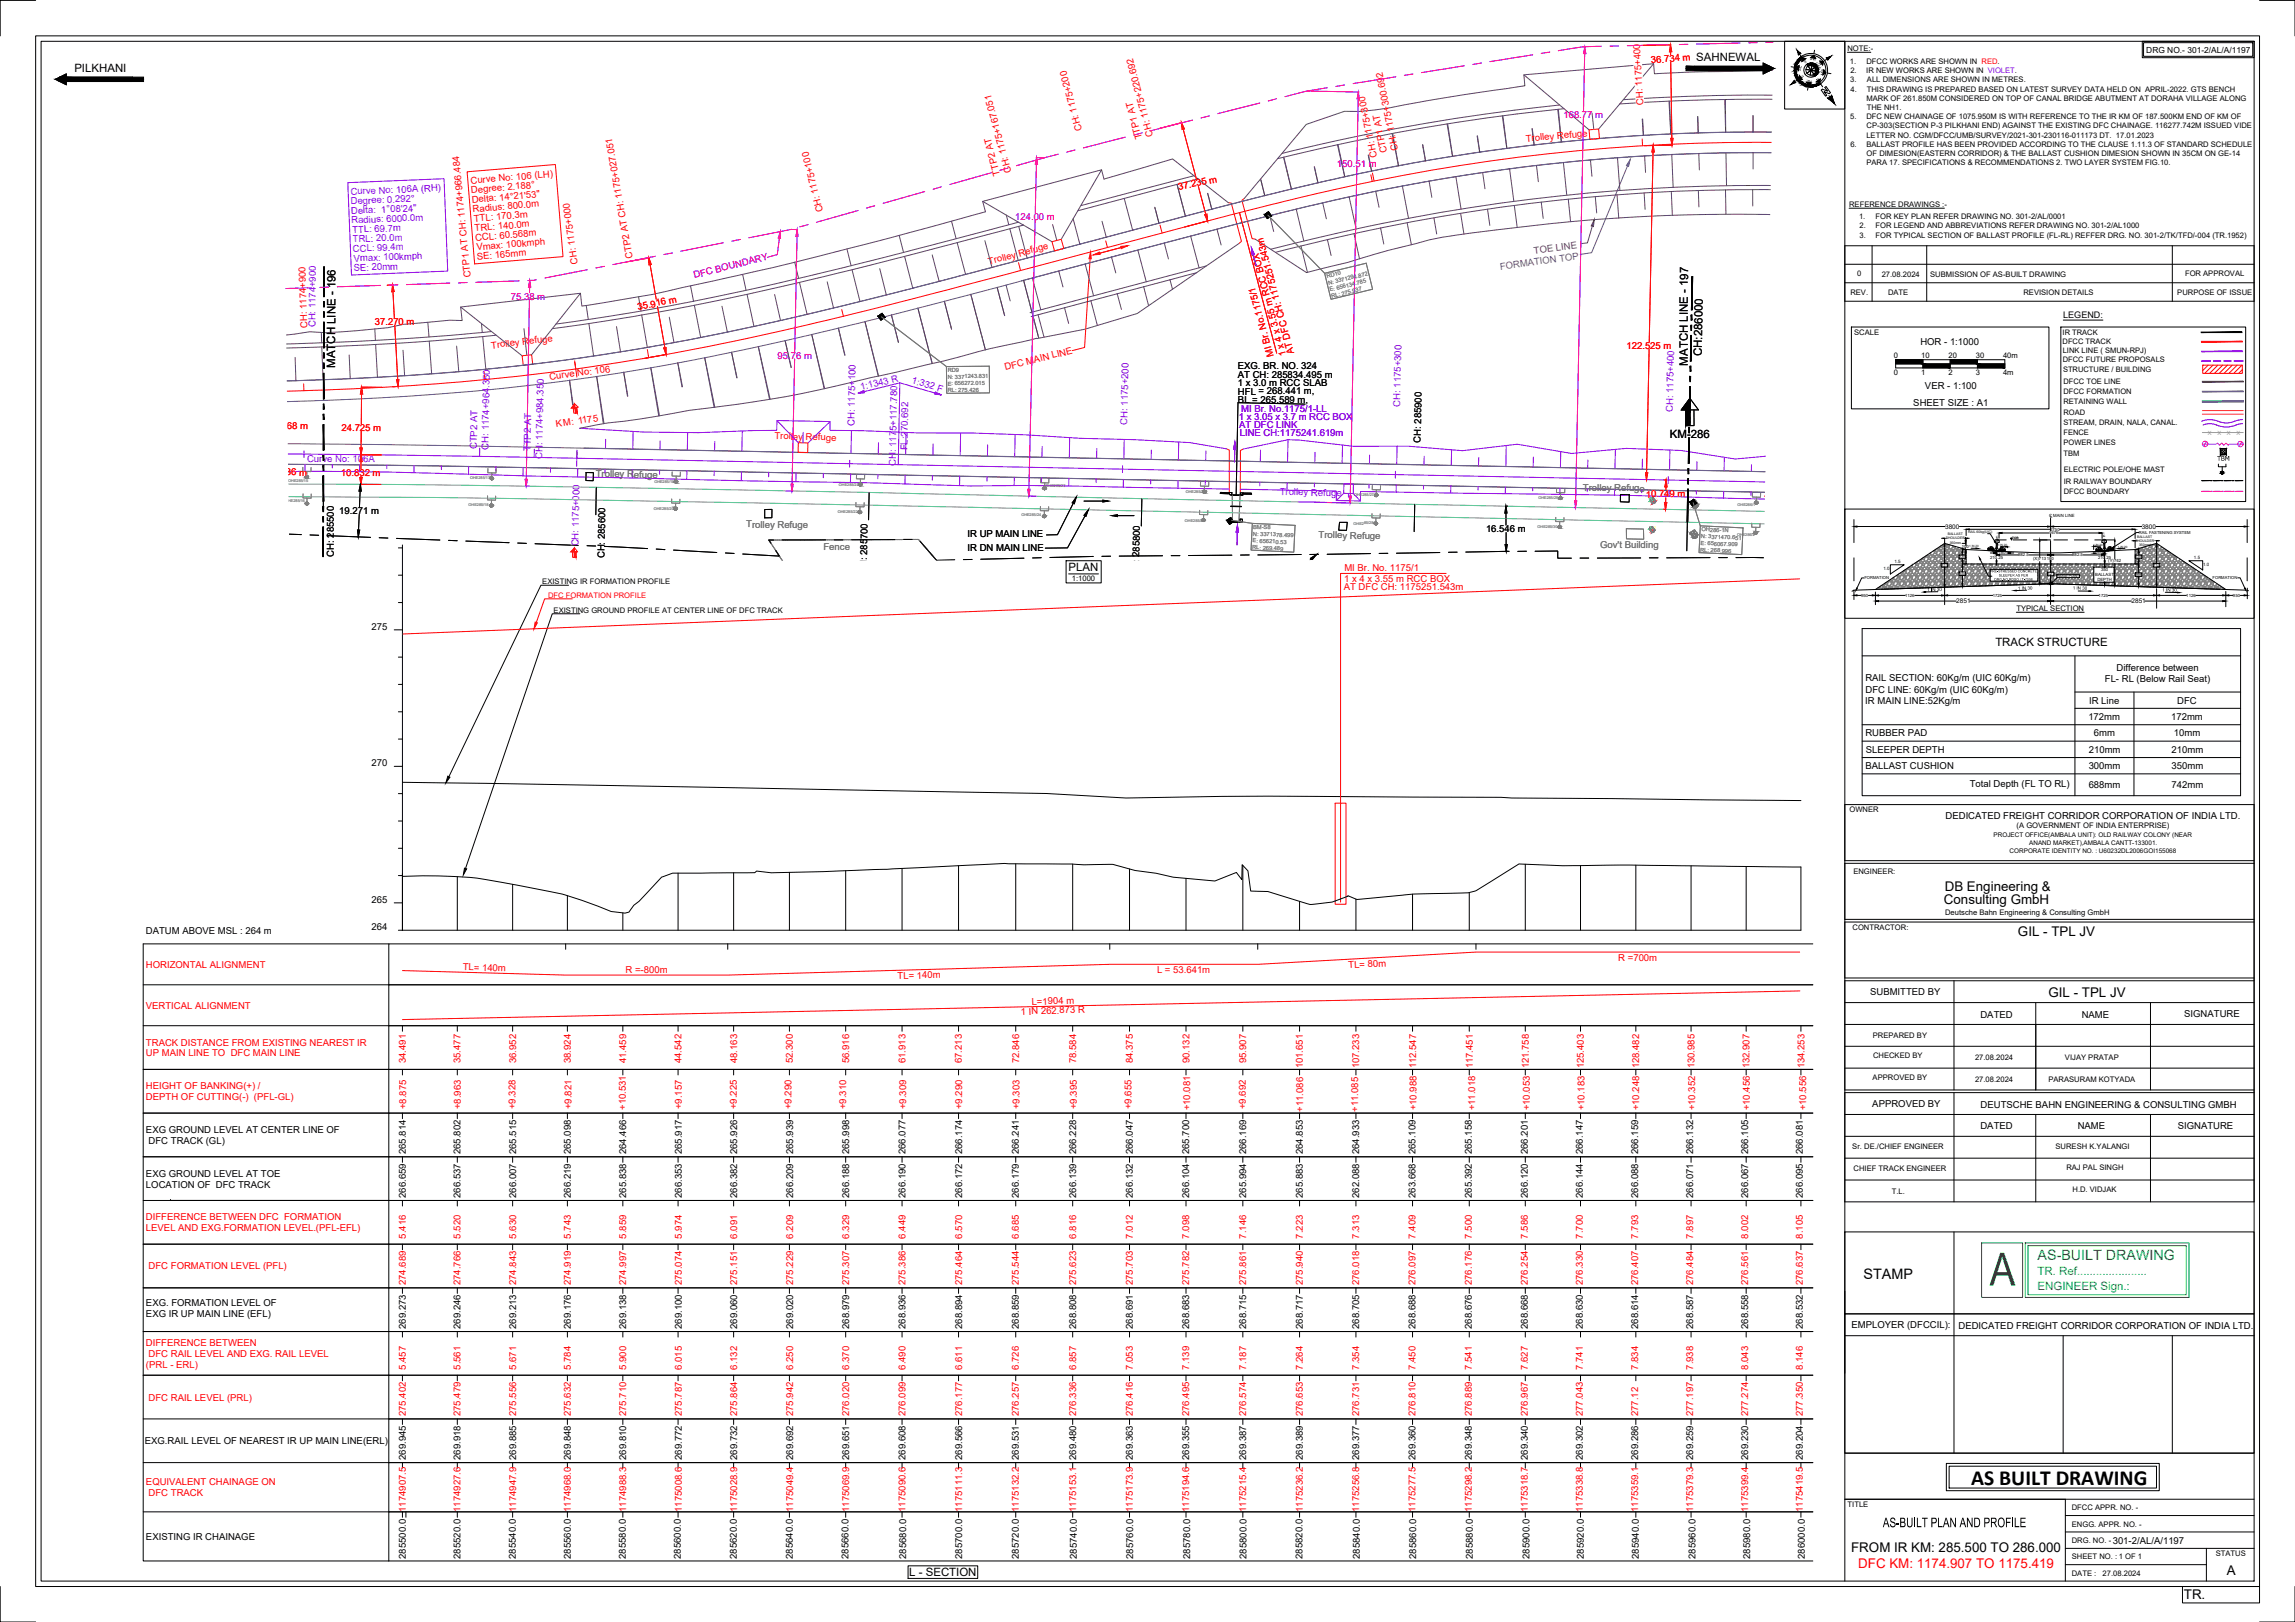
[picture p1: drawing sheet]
<svg xmlns="http://www.w3.org/2000/svg" width="841mm" height="594mm" viewBox="0 0 841 594" stroke-linecap="round" stroke-linejoin="round" font-family="sans-serif">
<defs><g id="words">
<text font-size="18.7" fill="#00b800" x="729.1" y="470.9">A</text>
<text font-size="7.9" x="722.4" y="543.7">AS BUILT DRAWING</text>
<text font-size="5.5" x="690" y="559.4">AS-BUILT PLAN AND PROFILE</text>
<text font-size="5.3" x="682.9" y="468.4">STAMP</text>
<text font-size="5.2" fill="#00b800" x="746.7" y="461.6">AS-BUILT DRAWING</text>
<g font-size="4.9">
<text x="712.7" y="326.4">DB Engineering &amp;</text>
<text x="712.4" y="331.2">Consulting GmbH</text>
<text x="739.5" y="342.8">GIL - TPL JV</text>
<text x="750.7" y="365.1">GIL - TPL JV</text>
<text x="678.4" y="568.5">FROM IR KM: 285.500 TO 286.000</text>
<text x="816" y="576.8">A</text>
<text x="800.3" y="585.7">TR.</text>
</g>
<text font-size="4.9" fill="#f00" x="681" y="574.4">DFC KM: 1174.907 TO 1175.419</text>
<g font-size="4.2">
<text x="621.6" y="22.4">SAHNEWAL</text>
<text x="27.2" y="26.3">PILKHANI</text>
<text x="623.6" y="130.4" transform="rotate(-89 623.6 130.4)">CH:286000</text>
<text x="122.8" y="134.7" transform="rotate(-90 122.8 134.7)">MATCH LINE - 196</text>
<text x="618.5" y="133.9" transform="rotate(-90 618.5 133.9)">MATCH LINE - 197</text>
<text x="612" y="160.4">KM-286</text>
<text x="391.6" y="209.3">PLAN</text>
<text x="731.2" y="236.7">TRACK STRUCTURE</text>
<text x="333.2" y="577.3">L - SECTION</text>
</g>
<g font-size="4.2" fill="#00b800">
<text x="746.7" y="467">TR. Ref......................</text>
<text x="746.7" y="472.4">ENGINEER Sign.:</text>
</g>
<g font-size="3.5" fill="#f00">
<text x="605.1" y="23.3" transform="rotate(-5 605.1 23.3)">36.734 m</text>
<text x="602.3" y="38.4" transform="rotate(-93 602.3 38.4)">CH: 1175+400</text>
<text x="396.5" y="47.6" transform="rotate(-105 396.5 47.6)">CH: 1175+200</text>
<text x="418.5" y="50.6" transform="rotate(-105 418.5 50.6)">TTP1 AT</text>
<text x="422.6" y="49.7" transform="rotate(-105 422.6 49.7)">CH: 1175+220.692</text>
<text x="559.3" y="51.8" transform="rotate(-5 559.3 51.8)">Trolley Refuge</text>
<text x="504.7" y="57.3" transform="rotate(-102 504.7 57.3)">CH: 1175+300</text>
<text x="508.3" y="55.8" transform="rotate(-102 508.3 55.8)">CTP1 AT</text>
<text x="512.4" y="55" transform="rotate(-102 512.4 55)">CH: 1175+300.692</text>
<text x="366.6" y="63.9" transform="rotate(-105 366.6 63.9)">TTP2 AT</text>
<text x="370.7" y="63" transform="rotate(-105 370.7 63)">CH: 1175+167.051</text>
<text x="172.5" y="67.3" transform="rotate(-5 172.5 67.3)">Curve No: 106 (LH)</text>
<text x="172.7" y="70.8" transform="rotate(-5 172.7 70.8)">Degree: 2.188°</text>
<text x="432" y="69.7" transform="rotate(-12 432 69.7)">37.235 m</text>
<text x="173" y="74.3" transform="rotate(-5 173 74.3)">Delta: 14°21'53&quot;</text>
<text x="173.3" y="77.7" transform="rotate(-5 173.3 77.7)">Radius: 800.0m</text>
<text x="301.6" y="77.4" transform="rotate(-104 301.6 77.4)">CH: 1175+100</text>
<text x="173.8" y="81.2" transform="rotate(-5 173.8 81.2)">TTL: 170.3m</text>
<text x="174.1" y="84.7" transform="rotate(-5 174.1 84.7)">TRL: 140.0m</text>
<text x="174.2" y="88.2" transform="rotate(-5 174.2 88.2)">CCL: 60.568m</text>
<text x="174.7" y="91.7" transform="rotate(-5 174.7 91.7)">Vmax: 100kmph</text>
<text x="174.8" y="95.2" transform="rotate(-5 174.8 95.2)">SE: 165mm</text>
<text x="231.9" y="94.5" transform="rotate(-100 231.9 94.5)">CTP2 AT CH: 1175+027.051</text>
<text x="172.5" y="101.6" transform="rotate(-95 172.5 101.6)">CTP1 AT CH: 1174+966.484</text>
<text x="211.7" y="96.6" transform="rotate(-98 211.7 96.6)">CH: 1175+000</text>
<text x="362.5" y="97" transform="rotate(-15 362.5 97)">Trolley Refuge</text>
<text x="233.9" y="113.7" transform="rotate(-12 233.9 113.7)">35.916 m</text>
<text x="137.4" y="119.2" transform="rotate(-1 137.4 119.2)">37.270 m</text>
<text x="112.6" y="120.2" transform="rotate(-92 112.6 120.2)">CH: 1174+900</text>
<text x="180.2" y="127.6" transform="rotate(-7 180.2 127.6)">Trolley Refuge</text>
<text x="466.8" y="130.4" transform="rotate(-105 466.8 130.4)">MI Br. No.1175/1</text>
<text x="471.4" y="130.1" transform="rotate(-105 471.4 130.1)">1 x 4 x 3.55 m RCC BOX</text>
<text x="474.3" y="129.3" transform="rotate(-105 474.3 129.3)">AT DFC CH: 1175251.543m</text>
<text x="596" y="127.7">122.525 m</text>
<text x="368.4" y="135.7" transform="rotate(-14 368.4 135.7)">DFC MAIN LINE</text>
<text x="201.5" y="139.2" transform="rotate(-8 201.5 139.2)">Curve No: 106</text>
<text x="209.5" y="155.6" transform="rotate(-10 209.5 155.6)">:</text>
<text x="211.9" y="155.3" transform="rotate(-9 211.9 155.3)">1175</text>
<text x="98.3" y="156.9" transform="rotate(1 98.3 156.9)">22.968 m</text>
<text x="125.1" y="157.7" transform="rotate(1 125.1 157.7)">24.725 m</text>
<text x="203.9" y="156.4" transform="rotate(-7 203.9 156.4)">K</text>
<text x="206.5" y="156" transform="rotate(-8 206.5 156)">M</text>
<text x="283.8" y="160.8" transform="rotate(2 283.8 160.8)">Trolley Refuge</text>
<text x="97.9" y="174" transform="rotate(1 97.9 174)">11.036 m</text>
<text x="124.9" y="174.2" transform="rotate(1 124.9 174.2)">10.832 m</text>
<text x="603.1" y="182.2">10.749 m</text>
<text x="646.2" y="183.3">10.773 m</text>
<text x="492.7" y="209.2">MI Br. No. 1175/1</text>
<text x="492.6" y="213">1 x 4 x 3.55 m RCC BOX</text>
<text x="492.4" y="216.2">AT DFC CH: 1175251.543m</text>
<text x="593" y="351.9">R =700m</text>
<text x="53.5" y="354.4">HORIZONTAL ALIGNMENT</text>
<text x="169.6" y="355.4" transform="rotate(2 169.6 355.4)">TL= 140m</text>
<text x="229.2" y="356.4">R =-800m</text>
<text x="328.9" y="358.6" transform="rotate(-2 328.9 358.6)">TL= 140m</text>
<text x="424" y="356.5">L = 53.641m</text>
<text x="494.2" y="354.6" transform="rotate(-3 494.2 354.6)">TL= 80m</text>
<text x="53.5" y="369.5">VERTICAL ALIGNMENT</text>
<text x="374.1" y="371.7" transform="rotate(-2 374.1 371.7)">1 IN 262.873 R</text>
<text x="378.1" y="368.1" transform="rotate(-2 378.1 368.1)">L=1904 m</text>
<text x="53.5" y="383">TRACK DISTANCE FROM EXISTING NEAREST IR</text>
<text x="53.5" y="386.9">UP MAIN LINE TO DFC MAIN LINE</text>
<text x="148.7" y="389.4" transform="rotate(-90 148.7 389.4)">34.491</text>
<text x="168.8" y="389.4" transform="rotate(-90 168.8 389.4)">35.477</text>
<text x="189.1" y="389.4" transform="rotate(-90 189.1 389.4)">36.952</text>
<text x="209.2" y="389.4" transform="rotate(-90 209.2 389.4)">38.924</text>
<text x="229.5" y="389.4" transform="rotate(-90 229.5 389.4)">41.459</text>
<text x="249.8" y="389.4" transform="rotate(-90 249.8 389.4)">44.542</text>
<text x="270.1" y="389.4" transform="rotate(-90 270.1 389.4)">48.163</text>
<text x="290.6" y="389.4" transform="rotate(-90 290.6 389.4)">52.300</text>
<text x="311.2" y="389.4" transform="rotate(-90 311.2 389.4)">56.916</text>
<text x="331.8" y="389.4" transform="rotate(-90 331.8 389.4)">61.913</text>
<text x="352.5" y="389.4" transform="rotate(-90 352.5 389.4)">67.213</text>
<text x="373.5" y="389.4" transform="rotate(-90 373.5 389.4)">72.846</text>
<text x="394.3" y="389.4" transform="rotate(-90 394.3 389.4)">78.584</text>
<text x="415.1" y="389.4" transform="rotate(-90 415.1 389.4)">84.375</text>
<text x="435.9" y="389.4" transform="rotate(-90 435.9 389.4)">90.132</text>
<text x="456.7" y="389.4" transform="rotate(-90 456.7 389.4)">95.907</text>
<text x="477.5" y="391.3" transform="rotate(-90 477.5 391.3)">101.651</text>
<text x="498.1" y="391.3" transform="rotate(-90 498.1 391.3)">107.233</text>
<text x="518.9" y="391.3" transform="rotate(-90 518.9 391.3)">112.547</text>
<text x="539.7" y="391.3" transform="rotate(-90 539.7 391.3)">117.451</text>
<text x="560.2" y="391.3" transform="rotate(-90 560.2 391.3)">121.758</text>
<text x="580.4" y="391.3" transform="rotate(-90 580.4 391.3)">125.403</text>
<text x="600.7" y="391.3" transform="rotate(-90 600.7 391.3)">128.482</text>
<text x="621" y="391.3" transform="rotate(-90 621 391.3)">130.985</text>
<text x="641.2" y="391.3" transform="rotate(-90 641.2 391.3)">132.907</text>
<text x="661.2" y="391.3" transform="rotate(-90 661.2 391.3)">134.253</text>
<text x="53.5" y="399">HEIGHT OF BANKING(+) /</text>
<text x="53.5" y="402.9">DEPTH OF CUTTING(-) (PFL-GL)</text>
<text x="148.8" y="406.2" transform="rotate(-90 148.8 406.2)">+8.875</text>
<text x="168.9" y="406.2" transform="rotate(-90 168.9 406.2)">+8.963</text>
<text x="188.9" y="406.2" transform="rotate(-90 188.9 406.2)">+9.328</text>
<text x="209.5" y="406.2" transform="rotate(-90 209.5 406.2)">+9.821</text>
<text x="229.3" y="406.5" transform="rotate(-90 229.3 406.5)">+10.531</text>
<text x="249.9" y="406.2" transform="rotate(-90 249.9 406.2)">+9.157</text>
<text x="270" y="406.2" transform="rotate(-90 270 406.2)">+9.225</text>
<text x="290.1" y="406.2" transform="rotate(-90 290.1 406.2)">+9.290</text>
<text x="310.1" y="406.2" transform="rotate(-90 310.1 406.2)">+9.310</text>
<text x="332.1" y="406.2" transform="rotate(-90 332.1 406.2)">+9.309</text>
<text x="352.6" y="406.2" transform="rotate(-90 352.6 406.2)">+9.290</text>
<text x="373.6" y="406.2" transform="rotate(-90 373.6 406.2)">+9.303</text>
<text x="394.6" y="406.2" transform="rotate(-90 394.6 406.2)">+9.395</text>
<text x="414.6" y="406.2" transform="rotate(-90 414.6 406.2)">+9.655</text>
<text x="436.1" y="406.7" transform="rotate(-90 436.1 406.7)">+10.081</text>
<text x="456.6" y="406.2" transform="rotate(-90 456.6 406.2)">+9.692</text>
<text x="477.6" y="407.2" transform="rotate(-90 477.6 407.2)">+11.086</text>
<text x="497.7" y="407.2" transform="rotate(-90 497.7 407.2)">+11.085</text>
<text x="519.1" y="406.7" transform="rotate(-90 519.1 406.7)">+10.988</text>
<text x="540.6" y="406.7" transform="rotate(-90 540.6 406.7)">+11.018</text>
<text x="560.6" y="406.7" transform="rotate(-90 560.6 406.7)">+10.053</text>
<text x="580.7" y="406.7" transform="rotate(-90 580.7 406.7)">+10.183</text>
<text x="600.7" y="406.7" transform="rotate(-90 600.7 406.7)">+10.248</text>
<text x="621.2" y="406.7" transform="rotate(-90 621.2 406.7)">+10.352</text>
<text x="641.3" y="406.7" transform="rotate(-90 641.3 406.7)">+10.456</text>
<text x="661.8" y="406.7" transform="rotate(-90 661.8 406.7)">+10.556</text>
<text x="53.5" y="447">DIFFERENCE BETWEEN DFC FORMATION</text>
<text x="53.5" y="450.9">LEVEL AND EXG.FORMATION LEVEL.(PFL-EFL)</text>
<text x="148.7" y="453.7" transform="rotate(-90 148.7 453.7)">5.416</text>
<text x="168.8" y="453.7" transform="rotate(-90 168.8 453.7)">5.520</text>
<text x="189.1" y="453.7" transform="rotate(-90 189.1 453.7)">5.630</text>
<text x="209.2" y="453.7" transform="rotate(-90 209.2 453.7)">5.743</text>
<text x="229.5" y="453.7" transform="rotate(-90 229.5 453.7)">5.859</text>
<text x="249.8" y="453.7" transform="rotate(-90 249.8 453.7)">5.974</text>
<text x="270.1" y="453.7" transform="rotate(-90 270.1 453.7)">6.091</text>
<text x="290.6" y="453.7" transform="rotate(-90 290.6 453.7)">6.209</text>
<text x="311.1" y="453.7" transform="rotate(-90 311.1 453.7)">6.329</text>
<text x="331.8" y="453.7" transform="rotate(-90 331.8 453.7)">6.449</text>
<text x="352.5" y="453.7" transform="rotate(-90 352.5 453.7)">6.570</text>
<text x="373.4" y="453.7" transform="rotate(-90 373.4 453.7)">6.685</text>
<text x="394.3" y="453.7" transform="rotate(-90 394.3 453.7)">6.816</text>
<text x="415.1" y="453.7" transform="rotate(-90 415.1 453.7)">7.012</text>
<text x="435.8" y="453.7" transform="rotate(-90 435.8 453.7)">7.098</text>
<text x="456.6" y="453.7" transform="rotate(-90 456.6 453.7)">7.146</text>
<text x="477.4" y="453.7" transform="rotate(-90 477.4 453.7)">7.223</text>
<text x="498" y="453.7" transform="rotate(-90 498 453.7)">7.313</text>
<text x="518.7" y="453.7" transform="rotate(-90 518.7 453.7)">7.409</text>
<text x="539.4" y="453.7" transform="rotate(-90 539.4 453.7)">7.500</text>
<text x="559.9" y="453.7" transform="rotate(-90 559.9 453.7)">7.586</text>
<text x="580" y="453.7" transform="rotate(-90 580 453.7)">7.700</text>
<text x="600.3" y="453.7" transform="rotate(-90 600.3 453.7)">7.793</text>
<text x="620.5" y="453.7" transform="rotate(-90 620.5 453.7)">7.897</text>
<text x="640.6" y="453.7" transform="rotate(-90 640.6 453.7)">8.002</text>
<text x="660.7" y="453.7" transform="rotate(-90 660.7 453.7)">8.105</text>
<text x="54.5" y="465">DFC FORMATION LEVEL (PFL)</text>
<text x="148.7" y="470.7" transform="rotate(-90 148.7 470.7)">274.689</text>
<text x="168.8" y="470.7" transform="rotate(-90 168.8 470.7)">274.766</text>
<text x="189.1" y="470.7" transform="rotate(-90 189.1 470.7)">274.843</text>
<text x="209.2" y="470.7" transform="rotate(-90 209.2 470.7)">274.919</text>
<text x="229.5" y="470.7" transform="rotate(-90 229.5 470.7)">274.997</text>
<text x="249.8" y="470.7" transform="rotate(-90 249.8 470.7)">275.074</text>
<text x="270.1" y="470.7" transform="rotate(-90 270.1 470.7)">275.151</text>
<text x="290.6" y="470.7" transform="rotate(-90 290.6 470.7)">275.229</text>
<text x="311.1" y="470.7" transform="rotate(-90 311.1 470.7)">275.307</text>
<text x="331.8" y="470.7" transform="rotate(-90 331.8 470.7)">275.386</text>
<text x="352.5" y="470.7" transform="rotate(-90 352.5 470.7)">275.464</text>
<text x="373.4" y="470.7" transform="rotate(-90 373.4 470.7)">275.544</text>
<text x="394.3" y="470.7" transform="rotate(-90 394.3 470.7)">275.623</text>
<text x="415.1" y="470.7" transform="rotate(-90 415.1 470.7)">275.703</text>
<text x="435.8" y="470.7" transform="rotate(-90 435.8 470.7)">275.782</text>
<text x="456.6" y="470.7" transform="rotate(-90 456.6 470.7)">275.861</text>
<text x="477.4" y="470.7" transform="rotate(-90 477.4 470.7)">275.940</text>
<text x="498" y="470.7" transform="rotate(-90 498 470.7)">276.018</text>
<text x="518.7" y="470.7" transform="rotate(-90 518.7 470.7)">276.097</text>
<text x="539.4" y="470.7" transform="rotate(-90 539.4 470.7)">276.176</text>
<text x="559.9" y="470.7" transform="rotate(-90 559.9 470.7)">276.254</text>
<text x="580" y="470.7" transform="rotate(-90 580 470.7)">276.330</text>
<text x="600.3" y="470.7" transform="rotate(-90 600.3 470.7)">276.407</text>
<text x="620.5" y="470.7" transform="rotate(-90 620.5 470.7)">276.484</text>
<text x="640.6" y="470.7" transform="rotate(-90 640.6 470.7)">276.561</text>
<text x="660.7" y="470.7" transform="rotate(-90 660.7 470.7)">276.637</text>
<text x="53.5" y="492.9">DIFFERENCE BETWEEN</text>
<text x="54.5" y="497">DFC RAIL LEVEL AND EXG. RAIL LEVEL</text>
<text x="53.5" y="500.9">(PRL - ERL)</text>
<text x="148.7" y="501.7" transform="rotate(-90 148.7 501.7)">5.457</text>
<text x="168.8" y="501.7" transform="rotate(-90 168.8 501.7)">5.561</text>
<text x="189.1" y="501.7" transform="rotate(-90 189.1 501.7)">5.671</text>
<text x="209.2" y="501.7" transform="rotate(-90 209.2 501.7)">5.784</text>
<text x="229.5" y="501.7" transform="rotate(-90 229.5 501.7)">5.900</text>
<text x="249.8" y="501.7" transform="rotate(-90 249.8 501.7)">6.015</text>
<text x="270.1" y="501.7" transform="rotate(-90 270.1 501.7)">6.132</text>
<text x="290.6" y="501.7" transform="rotate(-90 290.6 501.7)">6.250</text>
<text x="311.1" y="501.7" transform="rotate(-90 311.1 501.7)">6.370</text>
<text x="331.8" y="501.7" transform="rotate(-90 331.8 501.7)">6.490</text>
<text x="352.5" y="501.7" transform="rotate(-90 352.5 501.7)">6.611</text>
<text x="373.4" y="501.7" transform="rotate(-90 373.4 501.7)">6.726</text>
<text x="394.3" y="501.7" transform="rotate(-90 394.3 501.7)">6.857</text>
<text x="415.1" y="501.7" transform="rotate(-90 415.1 501.7)">7.053</text>
<text x="435.8" y="501.7" transform="rotate(-90 435.8 501.7)">7.139</text>
<text x="456.6" y="501.7" transform="rotate(-90 456.6 501.7)">7.187</text>
<text x="477.4" y="501.7" transform="rotate(-90 477.4 501.7)">7.264</text>
<text x="498" y="501.7" transform="rotate(-90 498 501.7)">7.354</text>
<text x="518.7" y="501.7" transform="rotate(-90 518.7 501.7)">7.450</text>
<text x="539.4" y="501.7" transform="rotate(-90 539.4 501.7)">7.541</text>
<text x="559.9" y="501.7" transform="rotate(-90 559.9 501.7)">7.627</text>
<text x="580" y="501.7" transform="rotate(-90 580 501.7)">7.741</text>
<text x="600.3" y="501.7" transform="rotate(-90 600.3 501.7)">7.834</text>
<text x="620.5" y="501.7" transform="rotate(-90 620.5 501.7)">7.938</text>
<text x="640.6" y="501.7" transform="rotate(-90 640.6 501.7)">8.043</text>
<text x="660.7" y="501.7" transform="rotate(-90 660.7 501.7)">8.146</text>
<text x="54.5" y="513">DFC RAIL LEVEL (PRL)</text>
<text x="148.7" y="518.7" transform="rotate(-90 148.7 518.7)">275.402</text>
<text x="168.8" y="518.7" transform="rotate(-90 168.8 518.7)">275.479</text>
<text x="189.1" y="518.7" transform="rotate(-90 189.1 518.7)">275.556</text>
<text x="209.2" y="518.7" transform="rotate(-90 209.2 518.7)">275.632</text>
<text x="229.5" y="518.7" transform="rotate(-90 229.5 518.7)">275.710</text>
<text x="249.8" y="518.7" transform="rotate(-90 249.8 518.7)">275.787</text>
<text x="270.1" y="518.7" transform="rotate(-90 270.1 518.7)">275.864</text>
<text x="290.6" y="518.7" transform="rotate(-90 290.6 518.7)">275.942</text>
<text x="311.1" y="518.7" transform="rotate(-90 311.1 518.7)">276.020</text>
<text x="331.8" y="518.7" transform="rotate(-90 331.8 518.7)">276.099</text>
<text x="352.5" y="518.7" transform="rotate(-90 352.5 518.7)">276.177</text>
<text x="373.4" y="518.7" transform="rotate(-90 373.4 518.7)">276.257</text>
<text x="394.3" y="518.7" transform="rotate(-90 394.3 518.7)">276.336</text>
<text x="415.1" y="518.7" transform="rotate(-90 415.1 518.7)">276.416</text>
<text x="435.8" y="518.7" transform="rotate(-90 435.8 518.7)">276.495</text>
<text x="456.6" y="518.7" transform="rotate(-90 456.6 518.7)">276.574</text>
<text x="477.4" y="518.7" transform="rotate(-90 477.4 518.7)">276.653</text>
<text x="498" y="518.7" transform="rotate(-90 498 518.7)">276.731</text>
<text x="518.7" y="518.7" transform="rotate(-90 518.7 518.7)">276.810</text>
<text x="539.4" y="518.7" transform="rotate(-90 539.4 518.7)">276.889</text>
<text x="559.9" y="518.7" transform="rotate(-90 559.9 518.7)">276.967</text>
<text x="580" y="518.7" transform="rotate(-90 580 518.7)">277.043</text>
<text x="600.3" y="518.7" transform="rotate(-90 600.3 518.7)">277.12</text>
<text x="620.5" y="518.7" transform="rotate(-90 620.5 518.7)">277.197</text>
<text x="640.6" y="518.7" transform="rotate(-90 640.6 518.7)">277.274</text>
<text x="660.7" y="518.7" transform="rotate(-90 660.7 518.7)">277.350</text>
<text x="53.5" y="544">EQUIVALENT CHAINAGE ON</text>
<text x="54.5" y="548">DFC TRACK</text>
<text x="148.7" y="553.7" transform="rotate(-90 148.7 553.7)">1174907.5</text>
<text x="168.8" y="553.7" transform="rotate(-90 168.8 553.7)">1174927.6</text>
<text x="189.1" y="553.7" transform="rotate(-90 189.1 553.7)">1174947.9</text>
<text x="209.2" y="553.7" transform="rotate(-90 209.2 553.7)">1174968.0</text>
<text x="229.5" y="553.7" transform="rotate(-90 229.5 553.7)">1174988.3</text>
<text x="249.8" y="553.7" transform="rotate(-90 249.8 553.7)">1175008.6</text>
<text x="270.1" y="553.7" transform="rotate(-90 270.1 553.7)">1175028.9</text>
<text x="290.6" y="553.7" transform="rotate(-90 290.6 553.7)">1175049.4</text>
<text x="311.1" y="553.7" transform="rotate(-90 311.1 553.7)">1175069.9</text>
<text x="331.8" y="553.7" transform="rotate(-90 331.8 553.7)">1175090.6</text>
<text x="352.5" y="553.7" transform="rotate(-90 352.5 553.7)">1175111.3</text>
<text x="373.4" y="553.7" transform="rotate(-90 373.4 553.7)">1175132.2</text>
<text x="394.3" y="553.7" transform="rotate(-90 394.3 553.7)">1175153.1</text>
<text x="415.1" y="553.7" transform="rotate(-90 415.1 553.7)">1175173.9</text>
<text x="435.8" y="553.7" transform="rotate(-90 435.8 553.7)">1175194.6</text>
<text x="456.6" y="553.7" transform="rotate(-90 456.6 553.7)">1175215.4</text>
<text x="477.4" y="553.7" transform="rotate(-90 477.4 553.7)">1175236.2</text>
<text x="498" y="553.7" transform="rotate(-90 498 553.7)">1175256.8</text>
<text x="518.7" y="553.7" transform="rotate(-90 518.7 553.7)">1175277.5</text>
<text x="539.4" y="553.7" transform="rotate(-90 539.4 553.7)">1175298.2</text>
<text x="559.9" y="553.7" transform="rotate(-90 559.9 553.7)">1175318.7</text>
<text x="580" y="553.7" transform="rotate(-90 580 553.7)">1175338.8</text>
<text x="600.3" y="553.7" transform="rotate(-90 600.3 553.7)">1175359.1</text>
<text x="620.5" y="553.7" transform="rotate(-90 620.5 553.7)">1175379.3</text>
<text x="640.6" y="553.7" transform="rotate(-90 640.6 553.7)">1175399.4</text>
<text x="660.7" y="553.7" transform="rotate(-90 660.7 553.7)">1175419.5</text>
</g>
<g font-size="3.5" fill="#f0f">
<text x="572.9" y="43.3">168.77 m</text>
<text x="489.9" y="61.1">150.51 m</text>
<text x="372" y="80.4">124.00 m</text>
<text x="254.5" y="101.9" transform="rotate(-14 254.5 101.9)">DFC BOUNDARY</text>
<text x="187.2" y="109.8">75.38 m</text>
<text x="284.9" y="131.4">95.76 m</text>
</g>
<g font-size="3.5" fill="#7f00ff">
<text x="128.5" y="71.3" transform="rotate(-2 128.5 71.3)">Curve No: 106A (RH)</text>
<text x="128.6" y="74.8" transform="rotate(-2 128.6 74.8)">Degree: 0.292°</text>
<text x="128.7" y="78.3" transform="rotate(-2 128.7 78.3)">Delta: 1°08'24&quot;</text>
<text x="128.8" y="81.8" transform="rotate(-2 128.8 81.8)">Radius: 6000.0m</text>
<text x="129.1" y="85.3" transform="rotate(-2 129.1 85.3)">TTL: 69.7m</text>
<text x="129.3" y="88.8" transform="rotate(-2 129.3 88.8)">TRL: 20.0m</text>
<text x="129.4" y="92.3" transform="rotate(-2 129.4 92.3)">CCL: 99.4m</text>
<text x="129.7" y="95.8" transform="rotate(-2 129.7 95.8)">Vmax: 100kmph</text>
<text x="129.7" y="99.3" transform="rotate(-2 129.7 99.3)">SE: 20mm</text>
<text x="115.6" y="119.9" transform="rotate(-90 115.6 119.9)">CH: 1174+900</text>
<text x="315.6" y="142.9" transform="rotate(-14 315.6 142.9)">1:1343 R</text>
<text x="333.9" y="140.3" transform="rotate(16 333.9 140.3)">1:332 F</text>
<text x="513.1" y="148.9" transform="rotate(-89 513.1 148.9)">CH: 1175+300</text>
<text x="413.1" y="155.5" transform="rotate(-89 413.1 155.5)">CH: 1175+200</text>
<text x="454" y="153.8">1 x 3.05 x 3.7 m RCC BOX</text>
<text x="454.8" y="150.8">MI Br. No.1175/1-LL</text>
<text x="613.1" y="150.9" transform="rotate(-89 613.1 150.9)">CH: 1175+400</text>
<text x="313.1" y="156.1" transform="rotate(-89 313.1 156.1)">CH: 1175+100</text>
<text x="454.1" y="156.9">AT DFC LINK</text>
<text x="454.3" y="159.9">LINE CH:1175241.619m</text>
<text x="174.7" y="164.6" transform="rotate(-89 174.7 164.6)">CTP2 AT</text>
<text x="179" y="164.6" transform="rotate(-89 179 164.6)">CH: 1174+964.350</text>
<text x="194.5" y="165.3" transform="rotate(-89 194.5 165.3)">TTP2 AT</text>
<text x="332.6" y="164.9" transform="rotate(-89 332.6 164.9)">FL:270.692</text>
<text x="112.5" y="169.1" transform="rotate(1 112.5 169.1)">Curve No: 106A</text>
<text x="198.7" y="168.2" transform="rotate(-89 198.7 168.2)">CH: 1174+984.350</text>
<text x="328.2" y="170.7" transform="rotate(-89 328.2 170.7)">CH: 1175+117.780</text>
<text x="469" y="181.2" transform="rotate(2 469 181.2)">Trolley Refuge</text>
<text x="211.9" y="200.1" transform="rotate(-89 211.9 200.1)">CH: 1175+000</text>
<text x="202.7" y="208.1" transform="rotate(1 202.7 208.1)">KM: 1175</text>
</g>
<text font-size="3.5" fill="#723956" x="562.2" y="93" transform="rotate(-7 562.2 93)">TOE LINE</text>
<text font-size="3.5" fill="#5d4a95" x="549.8" y="98.7" transform="rotate(-7 549.8 98.7)">FORMATION TOP</text>
<g font-size="3.5">
<text x="703.7" y="126.4">HOR - 1:1000</text>
<text x="453.6" y="135.2">EXG. BR. NO. 324</text>
<text x="453.6" y="141.4">1 x 3.0 m RCC SLAB</text>
<text x="453.6" y="138.4">AT CH: 285834.495 m</text>
<text x="705.4" y="142.5">VER - 1:100</text>
<text x="453.7" y="144.5">HFL = 268.441 m,</text>
<text x="453.7" y="147.5">BL = 265.589 m,</text>
<text x="701.2" y="148.6">SHEET SIZE : A1</text>
<text x="520.6" y="162.2" transform="rotate(-89 520.6 162.2)">CH: 285900</text>
<text x="124.3" y="188.3">19.271 m</text>
<text x="354.6" y="196.7">IR UP MAIN LINE</text>
<text x="544.6" y="194.9">16.546 m</text>
<text x="122.3" y="203.9" transform="rotate(-90 122.3 203.9)">CH: 285500</text>
<text x="354.6" y="201.9">IR DN MAIN LINE</text>
<text x="221.5" y="204.5" transform="rotate(-89 221.5 204.5)">CH: 285600</text>
<text x="317.6" y="210.3" transform="rotate(-89 317.6 210.3)">CH: 285700</text>
<text x="417.4" y="211" transform="rotate(-89 417.4 211)">CH: 285800</text>
<text x="136.2" y="230.7">275</text>
<text x="775.7" y="245.6">Difference between</text>
<text x="683.6" y="249.5">RAIL SECTION: 60Kg/m (UIC 60Kg/m)</text>
<text x="771.3" y="249.8">FL- RL (Below Rail Seat)</text>
<text x="683.5" y="258">IR MAIN LINE:52Kg/m</text>
<text x="683.6" y="253.7">DFC LINE: 60Kg/m (UIC 60Kg/m)</text>
<text x="765.6" y="257.7">IR Line</text>
<text x="797.9" y="257.7">DFC</text>
<text x="765.3" y="263.7">172mm</text>
<text x="795.6" y="263.7">172mm</text>
<text x="683.6" y="269.7">RUBBER PAD</text>
<text x="767.4" y="269.7">6mm</text>
<text x="796.6" y="269.7">10mm</text>
<text x="683.7" y="275.7">SLEEPER DEPTH</text>
<text x="765.5" y="275.7">210mm</text>
<text x="795.8" y="275.7">210mm</text>
<text x="136.2" y="280.7">270</text>
<text x="683.6" y="281.7">BALLAST CUSHION</text>
<text x="765.4" y="281.7">300mm</text>
<text x="795.8" y="281.7">350mm</text>
<text x="721.8" y="288.3">Total Depth (FL TO RL)</text>
<text x="765.4" y="288.7">688mm</text>
<text x="795.8" y="288.7">742mm</text>
<text x="713" y="299.8">DEDICATED FREIGHT CORRIDOR CORPORATION OF INDIA LTD.</text>
<text x="136.2" y="330.7">265</text>
<text x="53.5" y="341.9">DATUM ABOVE MSL : 264 m</text>
<text x="136.2" y="340.7">264</text>
<text x="685.3" y="364.4">SUBMITTED BY</text>
<text x="725.7" y="372.7">DATED</text>
<text x="762.9" y="372.7">NAME</text>
<text x="800.4" y="372.6">SIGNATURE</text>
<text x="686.1" y="405.4">APPROVED BY</text>
<text x="725.8" y="405.7">DEUTSCHE BAHN ENGINEERING &amp; CONSULTING GMBH</text>
<text x="725.7" y="413.7">DATED</text>
<text x="761.4" y="413.7">NAME</text>
<text x="798.1" y="413.6">SIGNATURE</text>
<text x="53.5" y="415">EXG GROUND LEVEL AT CENTER LINE OF</text>
<text x="54.5" y="418.9">DFC TRACK (GL)</text>
<text x="148.7" y="422.7" transform="rotate(-90 148.7 422.7)">265.814</text>
<text x="168.8" y="422.7" transform="rotate(-90 168.8 422.7)">265.802</text>
<text x="189.1" y="422.7" transform="rotate(-90 189.1 422.7)">265.515</text>
<text x="209.2" y="422.7" transform="rotate(-90 209.2 422.7)">265.098</text>
<text x="229.5" y="422.7" transform="rotate(-90 229.5 422.7)">264.466</text>
<text x="249.8" y="422.7" transform="rotate(-90 249.8 422.7)">265.917</text>
<text x="270.1" y="422.7" transform="rotate(-90 270.1 422.7)">265.926</text>
<text x="290.6" y="422.7" transform="rotate(-90 290.6 422.7)">265.939</text>
<text x="311.1" y="422.7" transform="rotate(-90 311.1 422.7)">265.998</text>
<text x="331.8" y="422.7" transform="rotate(-90 331.8 422.7)">266.077</text>
<text x="352.5" y="422.7" transform="rotate(-90 352.5 422.7)">266.174</text>
<text x="373.4" y="422.7" transform="rotate(-90 373.4 422.7)">266.241</text>
<text x="394.3" y="422.7" transform="rotate(-90 394.3 422.7)">266.228</text>
<text x="415.1" y="422.7" transform="rotate(-90 415.1 422.7)">266.047</text>
<text x="435.8" y="422.7" transform="rotate(-90 435.8 422.7)">265.700</text>
<text x="456.6" y="422.7" transform="rotate(-90 456.6 422.7)">266.169</text>
<text x="477.4" y="422.7" transform="rotate(-90 477.4 422.7)">264.853</text>
<text x="498" y="422.7" transform="rotate(-90 498 422.7)">264.933</text>
<text x="518.7" y="422.7" transform="rotate(-90 518.7 422.7)">265.109</text>
<text x="539.4" y="422.7" transform="rotate(-90 539.4 422.7)">265.158</text>
<text x="559.9" y="422.7" transform="rotate(-90 559.9 422.7)">266.201</text>
<text x="580" y="422.7" transform="rotate(-90 580 422.7)">266.147</text>
<text x="600.3" y="422.7" transform="rotate(-90 600.3 422.7)">266.159</text>
<text x="620.5" y="422.7" transform="rotate(-90 620.5 422.7)">266.132</text>
<text x="640.6" y="422.7" transform="rotate(-90 640.6 422.7)">266.105</text>
<text x="660.7" y="422.7" transform="rotate(-90 660.7 422.7)">266.081</text>
<text x="53.5" y="431">EXG GROUND LEVEL AT TOE</text>
<text x="53.5" y="434.9">LOCATION OF DFC TRACK</text>
<text x="148.7" y="438.7" transform="rotate(-90 148.7 438.7)">266.659</text>
<text x="168.8" y="438.7" transform="rotate(-90 168.8 438.7)">266.537</text>
<text x="189.1" y="438.7" transform="rotate(-90 189.1 438.7)">266.007</text>
<text x="209.2" y="438.7" transform="rotate(-90 209.2 438.7)">266.219</text>
<text x="229.5" y="438.7" transform="rotate(-90 229.5 438.7)">265.838</text>
<text x="249.8" y="438.7" transform="rotate(-90 249.8 438.7)">266.353</text>
<text x="270.1" y="438.7" transform="rotate(-90 270.1 438.7)">266.382</text>
<text x="290.6" y="438.7" transform="rotate(-90 290.6 438.7)">266.209</text>
<text x="311.1" y="438.7" transform="rotate(-90 311.1 438.7)">266.188</text>
<text x="331.8" y="438.7" transform="rotate(-90 331.8 438.7)">266.190</text>
<text x="352.5" y="438.7" transform="rotate(-90 352.5 438.7)">266.172</text>
<text x="373.4" y="438.7" transform="rotate(-90 373.4 438.7)">266.179</text>
<text x="394.3" y="438.7" transform="rotate(-90 394.3 438.7)">266.139</text>
<text x="415.1" y="438.7" transform="rotate(-90 415.1 438.7)">266.132</text>
<text x="435.8" y="438.7" transform="rotate(-90 435.8 438.7)">266.104</text>
<text x="456.6" y="438.7" transform="rotate(-90 456.6 438.7)">265.994</text>
<text x="477.4" y="438.7" transform="rotate(-90 477.4 438.7)">265.883</text>
<text x="498" y="438.7" transform="rotate(-90 498 438.7)">262.088</text>
<text x="518.7" y="438.7" transform="rotate(-90 518.7 438.7)">263.668</text>
<text x="539.4" y="438.7" transform="rotate(-90 539.4 438.7)">265.392</text>
<text x="559.9" y="438.7" transform="rotate(-90 559.9 438.7)">266.120</text>
<text x="580" y="438.7" transform="rotate(-90 580 438.7)">266.144</text>
<text x="600.3" y="438.7" transform="rotate(-90 600.3 438.7)">266.088</text>
<text x="620.5" y="438.7" transform="rotate(-90 620.5 438.7)">266.071</text>
<text x="640.6" y="438.7" transform="rotate(-90 640.6 438.7)">266.067</text>
<text x="660.7" y="438.7" transform="rotate(-90 660.7 438.7)">266.095</text>
<text x="53.5" y="478.5">EXG. FORMATION LEVEL OF</text>
<text x="53.5" y="482.4">EXG IR UP MAIN LINE (EFL)</text>
<text x="148.7" y="486.7" transform="rotate(-90 148.7 486.7)">269.273</text>
<text x="168.8" y="486.7" transform="rotate(-90 168.8 486.7)">269.246</text>
<text x="189.1" y="486.7" transform="rotate(-90 189.1 486.7)">269.213</text>
<text x="209.2" y="486.7" transform="rotate(-90 209.2 486.7)">269.176</text>
<text x="229.5" y="486.7" transform="rotate(-90 229.5 486.7)">269.138</text>
<text x="249.8" y="486.7" transform="rotate(-90 249.8 486.7)">269.100</text>
<text x="270.1" y="486.7" transform="rotate(-90 270.1 486.7)">269.060</text>
<text x="290.6" y="486.7" transform="rotate(-90 290.6 486.7)">269.020</text>
<text x="311.1" y="486.7" transform="rotate(-90 311.1 486.7)">268.979</text>
<text x="331.8" y="486.7" transform="rotate(-90 331.8 486.7)">268.936</text>
<text x="352.5" y="486.7" transform="rotate(-90 352.5 486.7)">268.894</text>
<text x="373.4" y="486.7" transform="rotate(-90 373.4 486.7)">268.859</text>
<text x="394.3" y="486.7" transform="rotate(-90 394.3 486.7)">268.808</text>
<text x="415.1" y="486.7" transform="rotate(-90 415.1 486.7)">268.691</text>
<text x="435.8" y="486.7" transform="rotate(-90 435.8 486.7)">268.683</text>
<text x="456.6" y="486.7" transform="rotate(-90 456.6 486.7)">268.715</text>
<text x="477.4" y="486.7" transform="rotate(-90 477.4 486.7)">268.717</text>
<text x="498" y="486.7" transform="rotate(-90 498 486.7)">268.705</text>
<text x="518.7" y="486.7" transform="rotate(-90 518.7 486.7)">268.688</text>
<text x="539.4" y="486.7" transform="rotate(-90 539.4 486.7)">268.676</text>
<text x="559.9" y="486.7" transform="rotate(-90 559.9 486.7)">268.668</text>
<text x="580" y="486.7" transform="rotate(-90 580 486.7)">268.630</text>
<text x="600.3" y="486.7" transform="rotate(-90 600.3 486.7)">268.614</text>
<text x="620.5" y="486.7" transform="rotate(-90 620.5 486.7)">268.587</text>
<text x="640.6" y="486.7" transform="rotate(-90 640.6 486.7)">268.558</text>
<text x="660.7" y="486.7" transform="rotate(-90 660.7 486.7)">268.532</text>
<text x="678.5" y="486.3">EMPLOYER (DFCCIL):</text>
<text x="717.7" y="486.6">DEDICATED FREIGHT CORRIDOR CORPORATION OF INDIA LTD.</text>
<text x="53.1" y="529">EXG.RAIL LEVEL OF NEAREST IR UP MAIN LINE(ERL)</text>
<text x="148.7" y="534.7" transform="rotate(-90 148.7 534.7)">269.945</text>
<text x="168.8" y="534.7" transform="rotate(-90 168.8 534.7)">269.918</text>
<text x="189.1" y="534.7" transform="rotate(-90 189.1 534.7)">269.885</text>
<text x="209.2" y="534.7" transform="rotate(-90 209.2 534.7)">269.848</text>
<text x="229.5" y="534.7" transform="rotate(-90 229.5 534.7)">269.810</text>
<text x="249.8" y="534.7" transform="rotate(-90 249.8 534.7)">269.772</text>
<text x="270.1" y="534.7" transform="rotate(-90 270.1 534.7)">269.732</text>
<text x="290.6" y="534.7" transform="rotate(-90 290.6 534.7)">269.692</text>
<text x="311.1" y="534.7" transform="rotate(-90 311.1 534.7)">269.651</text>
<text x="331.8" y="534.7" transform="rotate(-90 331.8 534.7)">269.608</text>
<text x="352.5" y="534.7" transform="rotate(-90 352.5 534.7)">269.566</text>
<text x="373.4" y="534.7" transform="rotate(-90 373.4 534.7)">269.531</text>
<text x="394.3" y="534.7" transform="rotate(-90 394.3 534.7)">269.480</text>
<text x="415.1" y="534.7" transform="rotate(-90 415.1 534.7)">269.363</text>
<text x="435.8" y="534.7" transform="rotate(-90 435.8 534.7)">269.355</text>
<text x="456.6" y="534.7" transform="rotate(-90 456.6 534.7)">269.387</text>
<text x="477.4" y="534.7" transform="rotate(-90 477.4 534.7)">269.389</text>
<text x="498" y="534.7" transform="rotate(-90 498 534.7)">269.377</text>
<text x="518.7" y="534.7" transform="rotate(-90 518.7 534.7)">269.360</text>
<text x="539.4" y="534.7" transform="rotate(-90 539.4 534.7)">269.348</text>
<text x="559.9" y="534.7" transform="rotate(-90 559.9 534.7)">269.340</text>
<text x="580" y="534.7" transform="rotate(-90 580 534.7)">269.302</text>
<text x="600.3" y="534.7" transform="rotate(-90 600.3 534.7)">269.286</text>
<text x="620.5" y="534.7" transform="rotate(-90 620.5 534.7)">269.259</text>
<text x="640.6" y="534.7" transform="rotate(-90 640.6 534.7)">269.230</text>
<text x="660.7" y="534.7" transform="rotate(-90 660.7 534.7)">269.204</text>
<text x="53.5" y="564">EXISTING IR CHAINAGE</text>
<text x="774.2" y="565.3">301-2/AL/A/1197</text>
<text x="148.7" y="571" transform="rotate(-90 148.7 571)">285500.0</text>
<text x="168.7" y="571" transform="rotate(-90 168.7 571)">285520.0</text>
<text x="189" y="571" transform="rotate(-90 189 571)">285540.0</text>
<text x="209.2" y="571" transform="rotate(-90 209.2 571)">285560.0</text>
<text x="229.3" y="571" transform="rotate(-90 229.3 571)">285580.0</text>
<text x="249.5" y="571" transform="rotate(-90 249.5 571)">285600.0</text>
<text x="270.1" y="571" transform="rotate(-90 270.1 571)">285620.0</text>
<text x="290.5" y="571" transform="rotate(-90 290.5 571)">285640.0</text>
<text x="311" y="571" transform="rotate(-90 311 571)">285660.0</text>
<text x="332.1" y="571" transform="rotate(-90 332.1 571)">285680.0</text>
<text x="352.6" y="571" transform="rotate(-90 352.6 571)">285700.0</text>
<text x="373.3" y="571" transform="rotate(-90 373.3 571)">285720.0</text>
<text x="394.7" y="571" transform="rotate(-90 394.7 571)">285740.0</text>
<text x="415.3" y="571" transform="rotate(-90 415.3 571)">285760.0</text>
<text x="436.1" y="571" transform="rotate(-90 436.1 571)">285780.0</text>
<text x="456.8" y="571" transform="rotate(-90 456.8 571)">285800.0</text>
<text x="477.3" y="571" transform="rotate(-90 477.3 571)">285820.0</text>
<text x="498.4" y="571" transform="rotate(-90 498.4 571)">285840.0</text>
<text x="519" y="571" transform="rotate(-90 519 571)">285860.0</text>
<text x="539.7" y="571" transform="rotate(-90 539.7 571)">285880.0</text>
<text x="560.5" y="571" transform="rotate(-90 560.5 571)">285900.0</text>
<text x="580.5" y="571" transform="rotate(-90 580.5 571)">285920.0</text>
<text x="600.6" y="571" transform="rotate(-90 600.6 571)">285940.0</text>
<text x="621.4" y="571" transform="rotate(-90 621.4 571)">285960.0</text>
<text x="641.4" y="571" transform="rotate(-90 641.4 571)">285980.0</text>
<text x="661.4" y="571" transform="rotate(-90 661.4 571)">286000.0</text>
</g>
<g font-size="3.5" fill="#767676">
<text x="218.3" y="174.7" transform="rotate(1 218.3 174.7)">Trolley Refuge</text>
<text x="580.1" y="179.8" transform="rotate(1 580.1 179.8)">Trolley Refuge</text>
<text x="273.5" y="193.2" transform="rotate(1 273.5 193.2)">Trolley Refuge</text>
<text x="483.2" y="197.1" transform="rotate(1 483.2 197.1)">Trolley Refuge</text>
<text x="301.8" y="201.5" transform="rotate(1 301.8 201.5)">Fence</text>
<text x="586.4" y="200.5" transform="rotate(1 586.4 200.5)">Gov't Building</text>
</g>
<text font-size="3.3" x="756.1" y="116.6">LEGEND:</text>
<g font-size="3.1">
<text x="786.5" y="19.3">DRG NO.- 301-2/AL/A/1197</text>
<text x="619.8" y="185.6">M</text>
</g>
<g font-size="3.1" fill="#767676">
<text x="620.5" y="186.3">K</text>
<text x="619.5" y="196.1">S</text>
</g>
<g font-size="2.8">
<text x="677" y="18.6">NOTE:-</text>
<text x="677.9" y="23.5">1.</text>
<text x="684" y="23.5">DFCC WORKS ARE SHOWN IN RED.</text>
<text x="678.1" y="26.8">2.</text>
<text x="683.9" y="26.8">IR NEW WORKS ARE SHOWN IN VIOLET.</text>
<text x="678" y="30.2">3.</text>
<text x="678.1" y="33.5">4.</text>
<text x="684.1" y="33.5">THIS DRAWING IS PREPARED BASED ON LATEST SURVEY DATA HELD ON APRIL-2022. GTS BENCH</text>
<text x="684.2" y="30.2">ALL DIMENSIONS ARE SHOWN IN METRES.</text>
<text x="684" y="36.9">MARK OF 261.850M CONSIDERED ON TOP OF CANAL BRIDGE ABUTMENT AT DORAHA VILLAGE ALONG</text>
<text x="684.1" y="40.3">THE NH1.</text>
<text x="678" y="43.6">5.</text>
<text x="684" y="43.6">DFC NEW CHAINAGE OF 1075.950M IS WITH REFERENCE TO THE IR KM OF 187.500KM END OF KM OF</text>
<text x="684" y="47">CP-303(SECTION P-3 PILKHANI END) AGAINST THE EXISTING DFC CHAINAGE. 116277.742M ISSUED VIDE</text>
<text x="678.1" y="53.7">6.</text>
<text x="684" y="50.4">LETTER NO. CGM/DFCC/UMB/SURVEY/2021-301-230116-011173 DT. 17.01.2023</text>
<text x="684" y="53.7">BALLAST PROFILE HAS BEEN PROVIDED ACCORDING TO THE CLAUSE 1.11.3 OF STANDARD SCHEDULE</text>
<text x="684.1" y="57.1">OF DIMESION(EASTERN CORRIDOR) &amp; THE BALLAST CUSHION DIMESION SHOWN IN 35CM ON GE-14</text>
<text x="684" y="60.5">PARA 17. SPECIFICATIONS &amp; RECOMMENDATIONS 2. TWO LAYER SYSTEM FIG.10.</text>
<text x="677.6" y="75.7">REFERENCE DRAWINGS :-</text>
<text x="681.3" y="80.3">1.</text>
<text x="681.5" y="83.7">2.</text>
<text x="687.3" y="80.3">FOR KEY PLAN REFER DRAWING NO. 301-2/AL/0001</text>
<text x="687.3" y="83.7">FOR LEGEND AND ABBREVIATIONS REFER DRAWING NO. 301-2/AL1000</text>
<text x="681.4" y="87">3.</text>
<text x="687.3" y="87">FOR TYPICAL SECTION OF BALLAST PROFILE (FL-RL) REFFER DRG. NO. 301-2/TK/TFD/-004 (TR.1952)</text>
<text x="680.6" y="101.2">0</text>
<text x="689.6" y="101.4">27.08.2024</text>
<text x="707.3" y="101.4">SUBMISSION OF AS-BUILT DRAWING</text>
<text x="800.7" y="101.2">FOR APPROVAL</text>
<text x="797.9" y="108">PURPOSE OF ISSUE</text>
<text x="678.1" y="108">REV.</text>
<text x="691.9" y="108">DATE</text>
<text x="741.5" y="108.2">REVISION DETAILS</text>
<text x="679.5" y="122.8">SCALE</text>
<text x="755.8" y="122.7">IR TRACK</text>
<text x="755.8" y="126">DFCC TRACK</text>
<text x="694" y="131">0</text>
<text x="704.1" y="131">10</text>
<text x="714.1" y="131">20</text>
<text x="724.1" y="131">30</text>
<text x="734" y="131">40m</text>
<text x="755.9" y="129.3">LINK LINE ( SMUN-RPJ)</text>
<text x="694" y="137.5">0</text>
<text x="704.1" y="137.5">1</text>
<text x="714.1" y="137.5">2</text>
<text x="724.1" y="137.5">3</text>
<text x="734" y="137.5">4m</text>
<text x="755.9" y="132.7">DFCC FUTURE PROPOSALS</text>
<text x="756" y="136.3">STRUCTURE / BUILDING</text>
<text x="756.2" y="140.6">DFCC TOE LINE</text>
<text x="756.2" y="144.3">DFCC FORMATION</text>
<text x="756.2" y="147.9">RETAINING WALL</text>
<text x="756.2" y="151.9">ROAD</text>
<text x="756.2" y="155.8">STREAM, DRAIN, NALA, CANAL.</text>
<text x="756.2" y="159.4">FENCE</text>
<text x="756.2" y="167.2">TBM</text>
<text x="756.2" y="163">POWER LINES</text>
<text x="756.3" y="173">ELECTRIC POLE/OHE MAST</text>
<text x="812.5" y="168.8">TBM</text>
<text x="756.3" y="177.1">IR RAILWAY BOUNDARY</text>
<text x="756.3" y="181.1">DFCC BOUNDARY</text>
<text x="198.7" y="213.9">EXISTING IR FORMATION PROFILE</text>
<text x="392.8" y="212.7">1:1000</text>
<text x="202.9" y="224.3">EXISTING GROUND PROFILE AT CENTER LINE OF DFC TRACK</text>
<text x="738.9" y="223.7">TYPICAL SECTION</text>
<text x="677.7" y="297.6">OWNER</text>
<text x="739" y="303.4">(A GOVERNMENT OF INDIA ENTERPRISE)</text>
<text x="679.2" y="320.1">ENGINEER:</text>
<text x="712.8" y="335.1">Deutsche Bahn Engineering &amp; Consulting GmbH</text>
<text x="678.9" y="340.7">CONTRACTOR:</text>
<text x="686.3" y="380.1">PREPARED BY</text>
<text x="686.4" y="387.6">CHECKED BY</text>
<text x="723.8" y="388.2">27.08.2024</text>
<text x="756.7" y="388.3">VIJAY PRATAP</text>
<text x="686.3" y="395.6">APPROVED BY</text>
<text x="723.8" y="396.2">27.08.2024</text>
<text x="750.7" y="396.3">PARASURAM KOTYADA</text>
<text x="678.8" y="420.9">Sr. DE./CHIEF ENGINEER</text>
<text x="753.3" y="420.7">SURESH K.YALANGI</text>
<text x="679.3" y="428.9">CHIEF TRACK ENGINEER</text>
<text x="757.2" y="428.7">RAJ PAL SINGH</text>
<text x="693.2" y="437.2">T.L.</text>
<text x="759.5" y="436.7">H.D. VIDJAK</text>
<text x="677.1" y="552.1">TITLE</text>
<text x="759.2" y="553.1">DFCC APPR. NO. -</text>
<text x="759.2" y="559.1">ENGG. APPR. NO. -</text>
<text x="759.2" y="565.1">DRG. NO. -</text>
<text x="759.2" y="571.1">SHEET NO. : 1 OF 1</text>
<text x="812" y="570.1">STATUS</text>
<text x="759.2" y="577.1">DATE :</text>
<text x="770.5" y="577.1">27.08.2024</text>
</g>
<text font-size="2.8" fill="#f00" x="200.8" y="218.9">DFC FORMATION PROFILE</text>
<g font-size="2.4">
<text x="712.8" y="193.7">3800</text>
<text x="784.8" y="193.7">3800</text>
<text x="716.9" y="221">2851</text>
<text x="781.1" y="221">2851</text>
</g>
<g font-size="2.3">
<text x="730.6" y="306.4">PROJECT OFFICE(AMBALA UNIT): OLD RAILWAY COLONY (NEAR</text>
<text x="743.6" y="309.5">ANAND MARKET),AMBALA CANTT-133001.</text>
<text x="736.5" y="312.6">CORPORATE IDENTITY NO. : U60232DL2006GOI155068</text>
</g>
<g font-size="2.1" fill="#767676">
<text x="486.3" y="101.9" transform="rotate(-14 486.3 101.9)">RD10</text>
<text x="486.9" y="104.3" transform="rotate(-14 486.9 104.3)">N: 3371294.872</text>
<text x="487.5" y="106.7" transform="rotate(-14 487.5 106.7)">E: 656134.785</text>
<text x="488.1" y="109.2" transform="rotate(-14 488.1 109.2)">RL: 275.937</text>
<text x="347.3" y="136.2" transform="rotate(-1 347.3 136.2)">RD9</text>
<text x="347.3" y="138.7" transform="rotate(-1 347.3 138.7)">N: 3371243.831</text>
<text x="347.3" y="143.7" transform="rotate(-1 347.3 143.7)">RL: 275.426</text>
<text x="347.3" y="141.2" transform="rotate(-1 347.3 141.2)">E: 656272.015</text>
<text x="459.1" y="196.1" transform="rotate(3 459.1 196.1)">N: 3371378.499</text>
<text x="459.2" y="193.6" transform="rotate(3 459.2 193.6)">BM-S8</text>
<text x="623.3" y="197.1" transform="rotate(3 623.3 197.1)">N: 3371470.651</text>
<text x="623.5" y="194.6" transform="rotate(3 623.5 194.6)">OH286-1N</text>
<text x="458.9" y="201.2" transform="rotate(3 458.9 201.2)">RL: 269.489</text>
<text x="459" y="198.7" transform="rotate(3 459 198.7)">E: 656210.53</text>
<text x="623" y="202.1" transform="rotate(3 623 202.1)">RL: 268.996</text>
<text x="623.2" y="199.6" transform="rotate(3 623.2 199.6)">E: 656067.909</text>
</g>
<g font-size="2.1" fill="#989898">
<text x="809.1" y="159.2">X</text>
<text x="812.6" y="159.2">X</text>
<text x="816" y="159.2">X</text>
<text x="819.6" y="159.2">X</text>
</g>
<g font-size="1.8">
<text x="759.5" y="215.9" transform="rotate(1 759.5 215.9)">1 IN 30</text>
<text x="706.3" y="216.6" transform="rotate(-1 706.3 216.6)">1 IN 30</text>
<text x="739.5" y="216" transform="rotate(-1 739.5 216)">1 IN 30</text>
<text x="792.4" y="216.6" transform="rotate(1 792.4 216.6)">1 IN 30</text>
</g>
<g font-size="1.7">
<text x="661.6" y="21.9" transform="rotate(144 661.6 21.9)">S</text>
<text x="663.1" y="21.9" transform="rotate(10 663.1 21.9)">SW</text>
<text x="666.3" y="23" transform="rotate(55 666.3 23)">W</text>
<text x="659.8" y="26" transform="rotate(-80 659.8 26)">SE</text>
<text x="661.1" y="28.1" transform="rotate(-126 661.1 28.1)">E</text>
<text x="664" y="29.6" transform="rotate(-171 664 29.6)">NE</text>
<text x="666.2" y="28.5" transform="rotate(146 666.2 28.5)">N</text>
<text x="667.5" y="25.2" transform="rotate(100 667.5 25.2)">NW</text>
<text x="690.2" y="208.9">1.0</text>
<text x="694.2" y="206.3">1.5</text>
<text x="804" y="204.7">1.5</text>
<text x="807.3" y="207.3">1.0</text>
</g>
<g font-size="1.6">
<text x="750.9" y="189.4">C</text>
<text x="751.4" y="189.7">LMAIN LINE</text>
<text x="750.9" y="195.8">1676</text>
<text x="751.3" y="194.4">2750</text>
<text x="718.9" y="200.7">100</text>
<text x="732.3" y="203.1">180</text>
<text x="739.6" y="203.8">882.5</text>
<text x="759.4" y="203.8">882.5</text>
<text x="711.3" y="207.6">713</text>
<text x="717.8" y="204.5">235</text>
<text x="729.3" y="204.7">210.25</text>
<text x="745.1" y="205.3">(X)713</text>
<text x="750.1" y="205.1">180</text>
<text x="768.9" y="204.7">210.25</text>
<text x="769.9" y="209.2">350</text>
<text x="772.6" y="206">(Y)742</text>
<text x="782.4" y="204.5">235</text>
<text x="789" y="207.6">713</text>
<text x="717.9" y="210.8">366</text>
<text x="750.3" y="210.7">321</text>
<text x="767.8" y="211">BALLAST</text>
<text x="768.6" y="213">DEPTH</text>
<text x="782.4" y="211">366</text>
<text x="682" y="218.6">950</text>
<text x="698.1" y="218.6">1126</text>
<text x="730.2" y="218.6">1725</text>
<text x="769.1" y="218.6">1725</text>
<text x="801.2" y="218.6">1126</text>
<text x="818.3" y="218.6">950</text>
</g>
<g font-size="1.5">
<text x="783.7" y="195.6">RAIL FASTENING SYSTEM</text>
<text x="683.2" y="212.2">FORMATION</text>
<text x="810.8" y="212.2">FORMATION</text>
</g>
<g font-size="1.4" fill="#808080">
<text x="105.6" y="176.5">OHE285/15</text>
<text x="172.3" y="175.5">OHE285/17</text>
<text x="239.8" y="176.8">OHE285/19</text>
<text x="307.5" y="177.9">OHE285/21</text>
<text x="383.2" y="178.4">OHE285/23</text>
<text x="104.5" y="183.9">OHE285/16</text>
<text x="171.7" y="185.3">OHE285/18</text>
<text x="434.6" y="180.7">OHE285/25</text>
<text x="496.2" y="181.8">OHE285/27</text>
<text x="563.8" y="182.7">OHE285/29</text>
<text x="636.8" y="185.2">OHE286/1</text>
<text x="239.6" y="186.7">OHE285/20</text>
<text x="307.1" y="188">OHE285/22</text>
<text x="374.3" y="189.1">OHE285/24</text>
<text x="434.2" y="191.1">OHE285/26</text>
<text x="496" y="192.1">OHE285/28</text>
<text x="563.5" y="193.3">OHE285/30</text>
<text x="636.6" y="196.3">OHE286/2</text>
</g>
<g font-size="1.4">
<text x="729.3" y="209.6">PRE-STRESSED CONCRETE</text>
<text x="730.8" y="212.7">DRG.NO.RDSO / T-7008</text>
<text x="732.5" y="211.2">SLEEPER AS PER</text>
</g>
<g font-size="1.3">
<text x="713" y="197.6">SHOULDER</text>
<text x="713.8" y="196.1">BALLAST</text>
<text x="721.2" y="195.4">RAIL 60kg(UIC)</text>
<text x="783.2" y="197">BALLAST</text>
<text x="714.5" y="199.1">350mm</text>
<text x="782.4" y="198.5">SHOULDER</text>
<text x="783.9" y="200">350mm</text>
<text x="753.8" y="211.5">RIDGE POINT</text>
</g>
<g font-size="1.1">
<text x="731.5" y="197.2">C</text>
<text x="731.7" y="197.4">L</text>
<text x="737.4" y="197.4">TOR</text>
<text x="770.7" y="196.6">C</text>
<text x="770.9" y="196.7">L</text>
<text x="721.6" y="200.3">1 IN 20</text>
<text x="732" y="200">1 IN 20</text>
<text x="767.1" y="199.8">1 IN 20</text>
<text x="776.1" y="200.7">1 IN 20</text>
</g>
<text font-size="1" x="768.4" y="203">180</text>
<g font-size=".5" fill="#767676">
<text x="282.9" y="197.9">X</text>
<text x="283.6" y="197.9">X</text>
<text x="284.3" y="197.9">X</text>
<text x="285" y="197.9">X</text>
<text x="285.7" y="197.9">X</text>
<text x="286.4" y="197.9">X</text>
<text x="287.1" y="197.9">X</text>
<text x="287.8" y="197.9">X</text>
<text x="288.5" y="197.9">X</text>
<text x="289.2" y="197.9">X</text>
<text x="289.9" y="197.9">X</text>
<text x="290.6" y="197.9">X</text>
<text x="291.3" y="197.9">X</text>
<text x="292" y="197.9">X</text>
<text x="292.7" y="197.9">X</text>
<text x="293.4" y="197.9">X</text>
<text x="294.1" y="197.9" transform="rotate(-8 294.1 197.9)">X</text>
<text x="294.8" y="197.9">X</text>
<text x="295.5" y="197.9">X</text>
<text x="296.2" y="197.9">X</text>
<text x="296.9" y="197.9">X</text>
<text x="297.6" y="197.9">X</text>
<text x="298.3" y="197.9">X</text>
<text x="299" y="197.9">X</text>
<text x="299.7" y="197.9">X</text>
<text x="300.4" y="197.9">X</text>
<text x="301.1" y="197.9">X</text>
<text x="301.8" y="197.9">X</text>
<text x="302.5" y="197.9">X</text>
<text x="303.2" y="197.9">X</text>
<text x="303.9" y="197.9">X</text>
<text x="304.6" y="197.8">X</text>
<text x="305.3" y="197.8">X</text>
<text x="306" y="197.8">X</text>
<text x="306.7" y="197.8">X</text>
<text x="307.4" y="197.8">X</text>
<text x="308.1" y="197.8">X</text>
<text x="308.8" y="197.8">X</text>
<text x="309.5" y="197.8">X</text>
<text x="310.2" y="197.8">X</text>
<text x="310.9" y="197.8">X</text>
<text x="311.6" y="197.8">X</text>
<text x="312.3" y="197.8">X</text>
<text x="313" y="197.8">X</text>
<text x="313.7" y="197.8">X</text>
<text x="314.4" y="197.8">X</text>
<text x="315.1" y="197.8">X</text>
<text x="315.8" y="197.8" transform="rotate(-9 315.8 197.8)">X</text>
<text x="316.5" y="197.8">X</text>
<text x="317.2" y="197.8">X</text>
<text x="317.9" y="197.8">X</text>
<text x="318.6" y="197.8">X</text>
<text x="319.3" y="197.8">X</text>
<text x="320" y="197.8">X</text>
<text x="320.7" y="197.8">X</text>
<text x="321.4" y="197.8">X</text>
<text x="322.1" y="197.8">X</text>
<text x="322.8" y="197.8">X</text>
<text x="323.5" y="197.8">X</text>
<text x="324.2" y="197.8">X</text>
<text x="324.9" y="197.8">X</text>
<text x="325.6" y="197.8">X</text>
<text x="326.3" y="197.8">X</text>
<text x="327" y="197.8">X</text>
<text x="327.7" y="197.8">X</text>
<text x="328.4" y="197.8">X</text>
<text x="329.1" y="197.8">X</text>
<text x="329.8" y="197.8">X</text>
<text x="330.5" y="197.8">X</text>
<text x="331.2" y="197.8">X</text>
<text x="331.9" y="197.8">X</text>
<text x="332.6" y="197.8">X</text>
<text x="333.3" y="197.8">X</text>
<text x="334" y="197.8">X</text>
<text x="334.7" y="197.8">X</text>
<text x="335.4" y="197.8">X</text>
<text x="336.1" y="197.8">X</text>
<text x="282.1" y="198.1" transform="rotate(-117 282.1 198.1)">X</text>
<text x="282.5" y="198.7" transform="rotate(-117 282.5 198.7)">X</text>
<text x="282.9" y="199.3" transform="rotate(-117 282.9 199.3)">X</text>
<text x="283.3" y="199.9" transform="rotate(-129 283.3 199.9)">X</text>
<text x="283.7" y="200.4" transform="rotate(-129 283.7 200.4)">X</text>
<text x="284" y="201" transform="rotate(-129 284 201)">X</text>
<text x="284.4" y="201.6" transform="rotate(-124 284.4 201.6)">X</text>
<text x="284.8" y="202.2" transform="rotate(-124 284.8 202.2)">X</text>
<text x="285.2" y="202.8" transform="rotate(-124 285.2 202.8)">X</text>
<text x="285.6" y="203.3" transform="rotate(-129 285.6 203.3)">X</text>
<text x="285.9" y="203.9" transform="rotate(-129 285.9 203.9)">X</text>
<text x="336.8" y="198" transform="rotate(51 336.8 198)">X</text>
<text x="337.2" y="198.5" transform="rotate(51 337.2 198.5)">X</text>
<text x="337.7" y="199.1" transform="rotate(51 337.7 199.1)">X</text>
<text x="338.1" y="199.6" transform="rotate(45 338.1 199.6)">X</text>
<text x="338.6" y="200.1" transform="rotate(45 338.6 200.1)">X</text>
<text x="339.1" y="200.6" transform="rotate(51 339.1 200.6)">X</text>
<text x="339.5" y="201.2" transform="rotate(51 339.5 201.2)">X</text>
<text x="340" y="201.7" transform="rotate(51 340 201.7)">X</text>
<text x="340.4" y="202.2" transform="rotate(45 340.4 202.2)">X</text>
<text x="340.9" y="202.8" transform="rotate(45 340.9 202.8)">X</text>
<text x="341.4" y="203.3" transform="rotate(51 341.4 203.3)">X</text>
<text x="341.8" y="203.8" transform="rotate(51 341.8 203.8)">X</text>
<text x="286.3" y="204.5" transform="rotate(-117 286.3 204.5)">X</text>
<text x="286.7" y="205.1" transform="rotate(-117 286.7 205.1)">X</text>
<text x="287.1" y="205.7" transform="rotate(-117 287.1 205.7)">X</text>
<text x="342.3" y="204.4" transform="rotate(51 342.3 204.4)">X</text>
<text x="342.7" y="204.9" transform="rotate(51 342.7 204.9)">X</text>
<text x="343.2" y="205.4" transform="rotate(45 343.2 205.4)">X</text>
</g>
</g></defs>
<!-- layer: LS (278 Km - 298 Km)|LS PROFILE PRO FL -->
<path d="M196.1 227.9l.8 .2-1.2 2.2z" fill="#f00" stroke="#f00" stroke-width=".37"/>
<path d="M209.7 219.3h-10.1l-3.1 8.7M659.5 212l-512 20.2" fill="none" stroke="#f00" stroke-width=".37"/>
<!-- layer: LS (278 Km - 298 Km)|LS PROFILE EXG GL -->
<path d="M170.2 318l.8 .2-1.2 2.3z" fill="#000" stroke="#000" stroke-width=".37"/>
<path d="M212.5 224.8h-10.1l-31.8 93.3M660 317.6l-33.2-.4a1153.9 1153.9 0 0 0-54.1-.1l-16-.7-15.7 9.8a8.9 8.9 0 0 1-5.5 .9 311.2 311.2 0 0 0-38.3 2.4l-3.3-1.4v.2a31.1 31.1 0 0 1-13.9 3l-15.4-4.8-6.3-.1-1-7.4-2.1-2.3-.1 5.5-2-2.7-7.9 3.2-15.3-1.4-6.2-1.5-7.7-1-8.2-2.2h-1.8a79.4 79.4 0 0 1-13.3-.1l-9.3-.1a407.6 407.6 0 0 0-35.1 .8l-23.3 1.2-35 1.1a45.5 45.5 0 0 1-12.7-.5l-.7 .6-30.1 .2-4 1.4-8.3 8.9-1.9 1.5-1.8 2.5-1.4 .3-5.1-.5-4.9-2a99.4 99.4 0 0 0-23.5-6.5l-5.8-1.2a144 144 0 0 0-42.3-3.2" fill="none" stroke="#000" stroke-width=".37"/>
<!-- layer: LS (278 Km - 298 Km)|LS PROFILE EXG FL -->
<path d="M164.1 284.3l.8 .4-1.5 2z" fill="#000" stroke="#000" stroke-width=".37"/>
<path d="M208.4 214.3h-10.2l-33.7 70.2M147.5 286.5l236 4.1 29.2 1.7a2723.8 2723.8 0 0 1 105.4-.4l31.9 .1 4 .3 106 .9" fill="none" stroke="#000" stroke-width=".37"/>
<!-- layer: LS (278 Km - 298 Km)|LS BRIDGE INDICATION -->
<path d="M489.3 294.2h4v37h-4z" fill="none" stroke="#f00" stroke-width=".37"/>
<!-- layer: LS (278 Km - 298 Km)|LS DATUM X -->
<path d="M147.5 340.7h512.5" fill="none" stroke="#000" stroke-width=".37"/>
<!-- layer: LS (278 Km - 298 Km)|LS DATUM Y -->
<g fill="none" stroke="#000" stroke-width=".37">
<path d="M147.5 199.4v141.3h-1.5M146 210.7h1.5M146 200.7h1.5M144.5 230.7h3M146 220.7h1.5M146 250.7h1.5M146 240.7h1.5M146 270.7h1.5M146 260.7h1.5M144.5 280.7h3M146 290.7h1.5M146 310.7h1.5"/>
<path d="M146 300.7h1.5M144.5 330.7h3M146 320.7h1.5"/>
</g>
<!-- layer: LS (278 Km - 298 Km)|LS FRAME -->
<g fill="none" stroke="#000" stroke-width=".37">
<path d="M52.5 345.7v226h90M664.5 345.7h-522v15M52.5 360.7h612h-522v15M52.5 375.7h612h-522v16M52.5 391.7h612h-522v16M52.5 407.7h612h-522v16M52.5 423.7h612h-522v16M52.5 439.7h612h-522v16M62.5 439.7h.1M142.5 439.7h-80h80M52.5 455.7h612h-522v16M52.5 471.7h612h-522v16"/>
<path d="M52.5 487.7h612h-522v16M52.5 503.7h612h-522v16M52.5 519.7h612h-522v16M52.5 535.7h612h-522v18M52.5 553.7h612h-522v18M142.5 571.7h522"/>
</g>
<!-- layer: LS (278 Km - 298 Km)|Profile Grid -->
<g fill="none" stroke="#000" stroke-width=".37">
<path d="M248.5 319.8v20.9M268.8 319.7v21M289.3 319.5v21.2M309.9 318.9v21.8M330.6 318.1v22.6M351.3 317.1v23.6M372.2 316.4v24.3M393.1 316.5v24.2M413.9 318.3v22.4M455.5 317v23.7M559 316.5v24.2M579.2 317v23.7"/>
<path d="M599.5 316.9v23.8M619.7 317.1v23.6M639.9 317.4v23.3M660 317.6v23.1M147.5 320v20.7M167.6 321.1v19.6M187.9 323.9v16.8M207.9 328.1v12.6M228.2 334.4v6.3M434.6 321.7v19M476.2 330.1v10.6M496.9 329.3v11.4"/>
<path d="M517.6 327.5v13.2M538.4 326.9v13.8"/>
</g>
<!-- layer: XREF -->
<path d="M52.5 345.7h90" fill="none" stroke="#000" stroke-width=".37"/>
<!-- layer: LS (278 Km - 298 Km)|LS TICKS -->
<g fill="none" stroke="#000" stroke-width=".37">
<path d="M207.3 345.7v2M266.7 345.7v2M406.7 345.7v2M460.9 345.7v2M540.9 345.7v2M147.5 375.7v2M167.6 375.7v2M187.9 375.7v2M207.9 375.7v2M228.2 375.7v2M248.5 375.7v2M268.8 375.7v2"/>
<path d="M289.3 375.7v2M309.9 375.7v2M330.6 375.7v2M351.3 375.7v2M372.2 375.7v2M393.1 375.7v2M413.9 375.7v2M434.6 375.7v2M455.5 375.7v2M476.2 375.7v2M496.9 375.7v2M517.6 375.7v2"/>
<path d="M538.4 375.7v2M559 375.7v2M579.2 375.7v2M599.5 375.7v2M619.7 375.7v2M639.9 375.7v2M660 375.7v2M147.5 391.7v2M167.6 391.7v2M187.9 391.7v2M207.9 391.7v2M228.2 391.7v2"/>
<path d="M248.5 391.7v2M268.8 391.7v2M289.3 391.7v2M309.9 391.7v2M330.6 391.7v2M351.3 391.7v2M372.2 391.7v2M393.1 391.7v2M413.9 391.7v2M434.6 391.7v2M455.5 391.7v2M476.2 391.7v2"/>
<path d="M496.9 391.7v2M517.6 391.7v2M538.4 391.7v2M559 391.7v2M579.2 391.7v2M599.5 391.7v2M619.7 391.7v2M639.9 391.7v2M660 391.7v2M147.5 407.7v2M167.6 407.7v2M187.9 407.7v2"/>
<path d="M207.9 407.7v2M228.2 407.7v2M248.5 407.7v2M268.8 407.7v2M289.3 407.7v2M309.9 407.7v2M330.6 407.7v2M351.3 407.7v2M372.2 407.7v2M393.1 407.7v2M413.9 407.7v2M434.6 407.7v2"/>
<path d="M455.5 407.7v2M476.2 407.7v2M496.9 407.7v2M517.6 407.7v2M538.4 407.7v2M559 407.7v2M579.2 407.7v2M599.5 407.7v2M619.7 407.7v2M639.9 407.7v2M660 407.7v2M147.5 423.7v2"/>
<path d="M147.5 439.7v2M167.6 423.7v2M167.6 439.7v2M187.9 423.7v2M187.9 439.7v2M207.9 423.7v2M207.9 439.7v2M228.2 423.7v2M228.2 439.7v2M248.5 423.7v2M248.5 439.7v2M268.8 423.7v2"/>
<path d="M268.8 439.7v2M289.3 423.7v2M289.3 439.7v2M309.9 423.7v2M309.9 439.7v2M330.6 423.7v2M330.6 439.7v2M351.3 423.7v2M351.3 439.7v2M372.2 423.7v2M372.2 439.7v2M393.1 423.7v2"/>
<path d="M393.1 439.7v2M413.9 423.7v2M413.9 439.7v2M434.6 423.7v2M434.6 439.7v2M455.5 423.7v2M455.5 439.7v2M476.2 423.7v2M476.2 439.7v2M496.9 423.7v2M496.9 439.7v2M517.6 423.7v2"/>
<path d="M517.6 439.7v2M538.4 423.7v2M538.4 439.7v2M559 423.7v2M559 439.7v2M579.2 423.7v2M579.2 439.7v2M599.5 423.7v2M599.5 439.7v2M619.7 423.7v2M619.7 439.7v2M639.9 423.7v2"/>
<path d="M639.9 439.7v2M660 423.7v2M660 439.7v2M147.5 455.7v2M167.6 455.7v2M187.9 455.7v2M207.9 455.7v2M228.2 455.7v2M248.5 455.7v2M268.8 455.7v2M289.3 455.7v2M309.9 455.7v2"/>
<path d="M330.6 455.7v2M351.3 455.7v2M372.2 455.7v2M393.1 455.7v2M413.9 455.7v2M434.6 455.7v2M455.5 455.7v2M476.2 455.7v2M496.9 455.7v2M517.6 455.7v2M538.4 455.7v2M559 455.7v2"/>
<path d="M579.2 455.7v2M599.5 455.7v2M619.7 455.7v2M639.9 455.7v2M660 455.7v2M147.5 471.7v2M167.6 471.7v2M187.9 471.7v2M207.9 471.7v2M228.2 471.7v2M248.5 471.7v2M268.8 471.7v2"/>
<path d="M289.3 471.7v2M309.9 471.7v2M330.6 471.7v2M351.3 471.7v2M372.2 471.7v2M393.1 471.7v2M413.9 471.7v2M434.6 471.7v2M455.5 471.7v2M476.2 471.7v2M496.9 471.7v2M517.6 471.7v2"/>
<path d="M538.4 471.7v2M559 471.7v2M579.2 471.7v2M599.5 471.7v2M619.7 471.7v2M639.9 471.7v2M660 471.7v2M147.5 487.7v2M167.6 487.7v2M187.9 487.7v2M207.9 487.7v2M228.2 487.7v2"/>
<path d="M248.5 487.7v2M268.8 487.7v2M289.3 487.7v2M309.9 487.7v2M330.6 487.7v2M351.3 487.7v2M372.2 487.7v2M393.1 487.7v2M413.9 487.7v2M434.6 487.7v2M455.5 487.7v2M476.2 487.7v2"/>
<path d="M496.9 487.7v2M517.6 487.7v2M538.4 487.7v2M559 487.7v2M579.2 487.7v2M599.5 487.7v2M619.7 487.7v2M639.9 487.7v2M660 487.7v2M147.5 503.7v2M147.5 519.7v2M167.6 503.7v2"/>
<path d="M167.6 519.7v2M187.9 503.7v2M187.9 519.7v2M207.9 503.7v2M207.9 519.7v2M228.2 503.7v2M228.2 519.7v2M248.5 503.7v2M248.5 519.7v2M268.8 503.7v2M268.8 519.7v2M289.3 503.7v2"/>
<path d="M289.3 519.7v2M309.9 503.7v2M309.9 519.7v2M330.6 503.7v2M330.6 519.7v2M351.3 503.7v2M351.3 519.7v2M372.2 503.7v2M372.2 519.7v2M393.1 503.7v2M393.1 519.7v2M413.9 503.7v2"/>
<path d="M413.9 519.7v2M434.6 503.7v2M434.6 519.7v2M455.5 503.7v2M455.5 519.7v2M476.2 503.7v2M476.2 519.7v2M496.9 503.7v2M496.9 519.7v2M517.6 503.7v2M517.6 519.7v2M538.4 503.7v2"/>
<path d="M538.4 519.7v2M559 503.7v2M559 519.7v2M579.2 503.7v2M579.2 519.7v2M599.5 503.7v2M599.5 519.7v2M619.7 503.7v2M619.7 519.7v2M639.9 503.7v2M639.9 519.7v2M660 503.7v2"/>
<path d="M660 519.7v2M147.5 535.7v2M167.6 535.7v2M187.9 535.7v2M207.9 535.7v2M228.2 535.7v2M248.5 535.7v2M268.8 535.7v2M289.3 535.7v2M309.9 535.7v2M330.6 535.7v2M351.3 535.7v2"/>
<path d="M372.2 535.7v2M393.1 535.7v2M413.9 535.7v2M434.6 535.7v2M455.5 535.7v2M476.2 535.7v2M496.9 535.7v2M517.6 535.7v2M538.4 535.7v2M559 535.7v2M579.2 535.7v2M599.5 535.7v2"/>
<path d="M619.7 535.7v2M639.9 535.7v2M660 535.7v2M147.5 553.7v2M148.7 553.7v2M167.6 553.7v2M187.9 553.7v2M207.9 553.7v2M228.2 553.7v2M248.5 553.7v2M268.8 553.7v2M289.3 553.7v2"/>
<path d="M309.9 553.7v2M330.6 553.7v2M351.3 553.7v2M372.2 553.7v2M393.1 553.7v2M413.9 553.7v2M434.6 553.7v2M455.5 553.7v2M476.2 553.7v2M496.9 553.7v2M517.6 553.7v2M538.4 553.7v2"/>
<path d="M559 553.7v2M579.2 553.7v2M599.5 553.7v2M619.7 553.7v2M639.9 553.7v2M660 553.7v2"/>
</g>
<!-- layer: LS (278 Km - 298 Km)|LS VERTICAL ALIGNMENT -->
<path d="M659.6 362.9l-512.1 10.5" fill="none" stroke="#f00" stroke-width=".37"/>
<path d="M530 210h-38.7v120.4" fill="none" stroke="#f00" stroke-width=".37"/>
<!-- layer: LS (278 Km - 298 Km)|LS HORIZONTAL ALIGNMENT -->
<path d="M659.5 348.7h-118.6l-80 4.5h-54.2l-140 3.9h-59.4l-59.8-1.6" fill="none" stroke="#f00" stroke-width=".37"/>
<!-- layer: SURVEY DATA ( 278 Km - 298 Km)|TROLLEY_STAND -->
<path d="M214.8 173.1h2.7l-.1 3-2.7-.1zM280.2 186.6h2.7v3l-2.7 .1zM490.9 191.3h2.8l-.3 2.9h-2.8z" fill="none" stroke="#000" stroke-width=".37"/>
<!-- layer: SURVEY DATA ( 278 Km - 298 Km)|GOVT_BUILDING -->
<path d="M596 193.6l6.3 .2v3.7l-6.3-.1z" fill="none" stroke="#767676" stroke-width=".37"/>
<!-- layer: SURVEY DATA ( 278 Km - 298 Km)|FENCE -->
<path d="M282 198.2l4.8 7.3" fill="none" stroke="#767676" stroke-width=".37"/>
<path d="M282.2 197.6h.2v.3l-.2 .1z" fill="#767676"/>
<path d="M282 198.2l4.8 7.3M282.2 197.8l52.6-.2a2.39 2.39 0 0 1 2.6 .9l5.9 6.8" fill="none" stroke="#767676" stroke-width=".37"/>
<!-- layer: SURVEY DATA ( 278 Km - 298 Km)|BRIDGE_PARAPET -->
<path d="M451.1 181.3l4 .2z" fill="none" stroke="#000" stroke-width=".37"/>
<!-- layer: SURVEY DATA ( 278 Km - 298 Km)|CULVERT_PARAPET -->
<path d="M451 185.4l4 .2zM451.4 191.1h2.9v.2h-2.9z" fill="none" stroke="#000" stroke-width=".37"/>
<!-- layer: SURVEY DATA ( 278 Km - 298 Km)|SFL_SOFFIT_LVL -->
<path d="M451.6 181.2l.1 10.1M454.4 181.2l-.4 10.1" fill="none" stroke="#767676" stroke-width=".37"/>
<!-- layer: SURVEY DATA ( 278 Km - 298 Km)|WING_WALL -->
<path d="M447.3 180.4l3 .1-.1 .4-3-.2zM450.4 190h.9v1.1h-.9zM450.5 180.4h.9v.8h-.9zM454.4 190.1h.9v1.1l-.9-.1zM454.5 180.5l1 .1v.7h-1zM455.5 180.6h3l.2 .4h-3.1z" fill="none" stroke="#000" stroke-width=".37"/>
<!-- layer: SURVEY DATA ( 278 Km - 298 Km)|TROLLEY_STAND -->
<path d="M214.8 173.1h2.7l-.1 3-2.7-.1zM280.2 186.6h2.7v3l-2.7 .1zM490.9 191.3h2.8l-.3 2.9h-2.8zM593.8 181.1l3.3 .1-.1 2.7-3.2-.1z" fill="none" stroke="#000" stroke-width=".37"/>
<!-- layer: SURVEY DATA ( 278 Km - 298 Km)|SIGNAL_POST -->
<g fill="none" stroke="#808080" stroke-width=".37">
<path d="M604.5 193.4v.7M604.6 193.4h-.1M604.6 193.4l1.1 1.5-.4 .3M604.8 182.8l1.1 1.5M604.9 182.8l-.2 .5 .1 .3 .4-.3-.1 .8M604.9 194v.7M605 193.9l-.5 .3M605 193.9l-.1 .1M605.1 184.1l.5-.3-.1 .8 .4-.3M605.1 193l1.1 1.5M605.2 194.5l.1 .7M605.3 194.4l-.4 .3"/>
<path d="M605.3 182.4h-.4l-.1 .4M605.4 194.4l-.1 .1M605.5 182.4l1 1.6M605.5 182.3l.6 .3M605.6 193.4l.6 .3M605.7 194.9h.3l.2-.4-.1 .4zM605.7 182.9l.8 .2-.4 .3M605.9 193.2l-.7-.3a.37 .37 0 0 0-.5 0 .37 .37 0 0 0-.1 .4M605.9 193.2l-.3 .3M606 194l.6 .2M606 194l-.1 .1M606.1 182.6l-.4 .3"/>
<path d="M606.1 183.5l.7 .1-.3 .4M606.2 193.7l-.3 .3M606.4 184l-.1 .4-.4-.1M606.5 184l-.2 .3h-.4M606.6 194.2l-.4 .3"/>
</g>
<g fill="#ff0" stroke="#ff0" stroke-width=".37">
<path d="M605.7 183.7l.2-.1z"/>
<path d="M605.7 183.7l.2-.1zM605.7 183.7l.2-.2z"/>
<path d="M605.6 183.7l.3-.2zM605.6 183.7l.3-.2z"/>
<path d="M605.6 183.7l.3-.2zM605.6 183.7l.3-.3z"/>
<path d="M605.5 183.7l.4-.3zM605.5 183.7l.4-.3z"/>
<path d="M605.4 183.7l.5-.3zM605.4 183.7l.5-.4z"/>
<path d="M605.4 183.6l.5-.3zM605.4 183.6l.5-.4z"/>
<path d="M605.4 183.6l.5-.4zM605.4 183.6l.5-.4z"/>
<path d="M605.4 183.5l.5-.3zM605.4 183.5l.5-.3z"/>
<path d="M605.3 183.4l.6-.3zM605.3 183.4l.6-.3z"/>
<path d="M605.3 183.4l.5-.3zM605.3 183.4l.5-.3z"/>
<path d="M605.3 183.3l.5-.2zM605.3 183.3l.5-.2zM605.3 183.3l.4-.2zM605.3 183.3l.4-.2z"/>
<path d="M605.4 183.2l.3-.1zM605.4 183.2l.3-.1z"/>
<path d="M605.4 183.2l.2-.1zM605.4 183.2l.2-.1z"/>
<path d="M605.4 183.2l.2-.1zM605.4 183.1h.2z"/>
<path d="M605.4 194.2l.2-.1zM605.4 194.2l.3-.1z"/>
<path d="M605.4 194.2l.3-.1zM605.4 194.2l.3-.2z"/>
<path d="M605.4 194.2l.3-.2zM605.4 194.2l.3-.2z"/>
<path d="M605.3 194.2l.4-.2zM605.3 194.2l.4-.3z"/>
<path d="M605.2 194.2l.5-.3zM605.2 194.2l.5-.3z"/>
<path d="M605.2 194.2l.5-.3zM605.2 194.2l.5-.4z"/>
<path d="M605.1 194.1l.6-.3zM605.1 194.1l.6-.3z"/>
<path d="M605.1 194.1l.5-.4zM605.1 194.1l.5-.4z"/>
<path d="M605.1 194l.5-.3zM605.1 194l.5-.3z"/>
<path d="M605.1 193.9l.5-.3zM605.1 193.9l.5-.3z"/>
<path d="M605.1 193.9l.4-.3zM605.1 193.9l.4-.3z"/>
<path d="M605.1 193.9l.4-.3zM605.1 193.9l.4-.3z"/>
<path d="M605.1 193.8l.3-.2zM605.1 193.8l.3-.2z"/>
<path d="M605.1 193.8l.3-.2zM605.1 193.8l.3-.2z"/>
<path d="M605.2 193.7l.2-.1zM605.2 193.7l.2-.1z"/>
</g>
<g fill="#0f0" stroke="#0f0" stroke-width=".37">
<path d="M605.4 183.1h.1z"/>
<path d="M605 182.6l.2-.1z"/>
<path d="M605.1 193.7l.2-.1z"/>
<path d="M604.7 193.4l.4-.3z"/>
<path d="M604.8 193.2l.2-.1z"/>
<path d="M605.3 183.1h.2zM605.3 183.1l.3-.1z"/>
<path d="M605.3 183.1l.3-.1zM605.3 183.1l.3-.2z"/>
<path d="M605.2 183.1l.4-.2zM605.2 183.1l.4-.2z"/>
<path d="M605.1 183.1l.5-.2zM605.1 183.1l.5-.3z"/>
<path d="M605.1 183.1l.5-.3zM605.1 183.1l.5-.3z"/>
<path d="M605.1 183.1l.5-.3zM605.1 183.1l.5-.4z"/>
<path d="M605 183l.6-.3zM605 183l.5-.4z"/>
<path d="M605 183l.5-.4zM605 183l.5-.4z"/>
<path d="M604.9 182.9l.6-.3zM604.9 182.9l.6-.3z"/>
<path d="M604.9 182.9l.5-.3zM604.9 182.9l.5-.3z"/>
<path d="M604.9 182.8l.5-.2zM604.9 182.8l.5-.2z"/>
<path d="M604.9 182.8l.5-.3zM604.9 182.8l.5-.3z"/>
<path d="M604.9 182.8l.4-.3zM605 182.7l.3-.2z"/>
<path d="M605 182.7l.3-.2zM605 182.7l.3-.2z"/>
<path d="M605 193.7l.3-.1zM605 193.7l.4-.2z"/>
<path d="M605 193.7l.4-.2zM605 193.7l.4-.3z"/>
<path d="M604.9 193.7l.5-.3zM604.9 193.7l.5-.3z"/>
<path d="M604.8 193.6l.6-.2zM604.8 193.6l.6-.3z"/>
<path d="M604.8 193.6l.6-.3zM604.8 193.6l.6-.3z"/>
<path d="M604.8 193.6l.5-.3zM604.8 193.6l.5-.4z"/>
<path d="M604.7 193.5l.6-.3zM604.7 193.5l.6-.3z"/>
<path d="M604.7 193.5l.6-.3zM604.7 193.5l.6-.3z"/>
<path d="M604.7 193.4l.5-.3zM604.7 193.4l.5-.3z"/>
<path d="M604.7 193.4l.4-.3zM604.7 193.4l.4-.3zM604.7 193.4l.4-.3z"/>
<path d="M604.7 193.3l.4-.2zM604.7 193.3l.4-.2z"/>
<path d="M604.7 193.3l.3-.2zM604.8 193.2l.2-.1z"/>
</g>
<g fill="#f00" stroke="#f00" stroke-width=".37">
<path d="M605.9 194.7h.1z"/>
<path d="M605.4 194.4l.5-.2z"/>
<path d="M606.1 184.2l.1-.1zM606.1 184.2l.2-.2z"/>
<path d="M606 184.2l.3-.2zM606 184.2l.3-.2z"/>
<path d="M605.9 184.2l.4-.2zM605.9 184.2l.4-.2z"/>
<path d="M605.9 184.2l.4-.2zM605.9 184.2l.4-.3z"/>
<path d="M605.8 184.2l.5-.3zM605.8 184.2l.5-.4z"/>
<path d="M605.8 184.1l.5-.3zM605.8 184.1l.5-.3z"/>
<path d="M605.7 184.1l.6-.3zM605.7 184.1l.6-.4z"/>
<path d="M605.7 184l.6-.3zM605.7 184l.6-.3z"/>
<path d="M605.7 184l.5-.3zM605.7 184l.5-.3z"/>
<path d="M605.7 183.9l.5-.3zM605.7 183.9l.5-.3z"/>
<path d="M605.7 183.9l.5-.3zM605.7 183.9l.5-.3z"/>
<path d="M605.7 183.8l.4-.2zM605.7 183.8l.4-.2z"/>
<path d="M605.7 183.8l.4-.2zM605.7 183.8l.4-.2z"/>
<path d="M605.7 183.8l.3-.2zM605.7 183.7l.3-.1z"/>
<path d="M605.8 183.7l.1-.1zM605.8 183.7l.1-.1z"/>
<path d="M605.9 194.7h.1zM605.8 194.8l.3-.2z"/>
<path d="M605.8 194.8l.3-.2zM605.8 194.8l.3-.2z"/>
<path d="M605.7 194.8l.4-.2zM605.7 194.8l.4-.3z"/>
<path d="M605.6 194.7l.5-.2zM605.6 194.7l.5-.2z"/>
<path d="M605.6 194.7l.5-.2zM605.6 194.7l.5-.3z"/>
<path d="M605.6 194.7l.5-.3zM605.6 194.7l.5-.4z"/>
<path d="M605.5 194.7l.6-.4zM605.5 194.7l.6-.4z"/>
<path d="M605.5 194.6l.5-.3zM605.5 194.6l.5-.3z"/>
<path d="M605.5 194.5l.5-.3zM605.5 194.5l.5-.3z"/>
<path d="M605.4 194.5l.5-.3zM605.4 194.5l.5-.3z"/>
<path d="M605.4 194.4l.5-.2zM605.4 194.4l.5-.2zM605.4 194.4l.5-.2z"/>
<path d="M605.5 194.3l.3-.1zM605.5 194.3l.3-.1z"/>
<path d="M605.5 194.3l.3-.1zM605.5 194.3l.3-.1z"/>
<path d="M605.5 194.3l.2-.1zM605.5 194.2h.2z"/>
</g>
<!-- layer: SURVEY DATA ( 278 Km - 298 Km)|Existing IR Track -->
<path d="M103.3 177.3l45.7 .2 102.9 1.6 397.9 8.3M103.3 181.9l66.5 .4 102.5 1.8 377.5 7.9" fill="none" stroke="#6ec1dd" stroke-width=".37"/>
<!-- layer: SURVEY DATA ( 278 Km - 298 Km)|Existing Railway Boundary -->
<g fill="none" stroke="#000" stroke-width=".37">
<path d="M131.9 177.4h.1M132 179.9l-.3 5.7M103.3 195.6l7.1 .2M113.6 195.9l3.2 .2M119.9 196.2l15.9 .6M131.1 196.7h.2M131.6 188.4l-.2 5.8M139 196.9l3.1 .2M145.3 197.2l15.9 .6M164.4 197.9l3.1 .1M170.7 198.2l15.8 .6M189.7 198.9l3.2 .1"/>
<path d="M196.1 199.2l15.8 .6M215.1 199.9l3.2 .1M283.5 197.8h-1.8l.8 1.1M302.5 197.7l-15.8 .1M305.7 197.7h3.2M327.9 197.6l-15.8 .1M331.1 197.6h3.2M337.2 198.3l6 6.9 6.7-.1M551.7 185.4h.8M551.9 187.9v4.4M551.9 195v4.4M221.5 200.1l15.8 .8"/>
<path d="M240.5 201.1l3.2 .2M246.8 201.5l15.9 .9M265.8 202.5l3.2 .2M284.3 201.6l1.3 2.1-13.4-.8M356.2 204.9l-3.2 .1M375.2 204.4l-15.8 .4M381.6 204.3l-3.2 .1M400.6 203.8l-15.8 .4M407 203.7l-3.2 .1M426 203.6l-15.8 .1M429.2 203.5h3.2M451.4 203.3l-15.8 .2"/>
<path d="M457.8 203.3h-3.2M476.8 203.1l-15.8 .2M480.6 204.8l-.9 .7M483.2 203l-3.2 .1M502.2 202.7l-15.8 .3M508.6 202.7h-3.2M527.6 202.4l-15.8 .2M534 202.2l-3.2 .1M551.8 201.9h.8M553 201.9l-15.8 .3M559.4 201.9h-3.2M562.6 201.9l8.3-.1v2.6h4.9"/>
<path d="M579 204.4h3.2M601.2 204.4h-15.8M604.4 204.3h3.2M626.6 204.2l-15.8 .1M629.8 204.2h3.2M636.2 204.2l13.6 .2"/>
</g>
<!-- layer: SURVEY DATA ( 278 Km - 298 Km)|Existing IR Track -->
<path d="M394.4 182.1l-.7 2.4-.8-.3zM398.8 186.7l-.8 2.4-.8-.4z" fill="#000" stroke="#000" stroke-width=".37"/>
<path d="M393.3 184.3l-5.8 11.5-4 .1M397.6 188.9l-6.4 11.8-8.1 .1" fill="none" stroke="#000" stroke-width=".37"/>
<!-- layer: SURVEY DATA ( 278 Km - 298 Km)|flow direction -->
<path d="M404.1 183.2l2 .3-2 .4zM407.5 188.9l2-.4v.7z" fill="#000" stroke="#000" stroke-width=".37"/>
<path d="M397.2 183.5h6.9M409.5 188.9h6.1" fill="none" stroke="#000" stroke-width=".37"/>
<!-- layer: SURVEY DATA ( 278 Km - 298 Km)|OHE MAST -->
<g fill="none" stroke="#808080" stroke-width=".37">
<path d="M111 171.2l-.1 1.4 3 .1 .1-1.4M112.5 172.7l-.1 2M178.8 171.6v1.6h3v-1.5M180.2 173.2v2M246.3 172.9v1.4l3 .1v-1.5M247.8 174.4v2M313.9 173.9l-.1 1.5h3l.1-1.4M315.3 175.4v2M381.4 175.3v1.5l2.9 .1 .1-1.5M382.8 176.8v2M440 176.5l-.1 1.5 3 .1 .1-1.5M441.4 178.1v2"/>
<path d="M502.9 177.8v1.5l3 .1v-1.5M504.4 179.4l-.1 2M570.4 178.9v1.5l3 .1v-1.5M111.1 180.9l-.1 1.5 3 .1v-1.6M112.5 182.4v2M178.7 181.6l-.1 1.5 3 .1v-1.5M180.1 183.1v2M246.2 182.8l-.1 1.4 3 .1 .1-1.4M247.6 184.3v2M313.7 184l-.1 1.6h3l.1-1.5M315.2 185.6l-.1 2M381.3 185.5l-.1 1.5 3 .1 .1-1.5"/>
<path d="M382.7 187.1v2M439.6 186.9v1.5l3 .1v-1.5M441.1 188.5l-.1 2M502.8 188.1l-.1 1.6 3 .1 .1-1.6M504.2 189.7v2M570.1 189.5v1.5l3 .1v-1.5M571.6 191l-.1 2.1M571.9 180.4l-.1 2M642 191.6l-.1 1.5 3 .1 .1-1.5M642.2 180.6v1.4l2.9 .1 .1-1.5M643.5 193.1l-.1 2.1M643.7 182.1l-.1 2"/>
<circle cx="112.4" cy="174.7" r=".53"/>
<circle cx="180.2" cy="175.2" r=".53"/>
<circle cx="247.7" cy="176.4" r=".53"/>
<circle cx="315.3" cy="177.4" r=".53"/>
<circle cx="382.8" cy="178.8" r=".53"/>
<circle cx="112.4" cy="184.4" r=".53"/>
<circle cx="180.1" cy="185.1" r=".53"/>
<circle cx="247.5" cy="186.3" r=".53"/>
<circle cx="315.1" cy="187.6" r=".53"/>
<circle cx="382.7" cy="189.1" r=".53"/>
<circle cx="441" cy="190.5" r=".53"/>
<circle cx="441.3" cy="180.1" r=".53"/>
<circle cx="504.2" cy="191.7" r=".53"/>
<circle cx="504.3" cy="181.3" r=".53"/>
<circle cx="571.5" cy="193" r=".53"/>
<circle cx="571.8" cy="182.4" r=".53"/>
<circle cx="643.3" cy="195.1" r=".53"/>
<circle cx="643.6" cy="184.1" r=".53"/>
</g>
<g fill="#808080" stroke="#808080" stroke-width=".37">
<path d="M643.3 184.5h.6z"/>
<path d="M643.5 184.6h.2z"/>
<path d="M643.2 195.6h.3z"/>
<path d="M571.7 182.9h.3z"/>
<path d="M571.4 192.5h.3z"/>
<path d="M571.1 193.3l.9 .1z"/>
<path d="M571.4 193.5l.3 .1z"/>
<path d="M504.2 181.9h.2z"/>
<path d="M504.1 191.2h.2z"/>
<path d="M504 192.2h.3z"/>
<path d="M441.3 179.6h.2z"/>
<path d="M441.2 179.6h.4z"/>
<path d="M441.2 180.6h.3z"/>
<path d="M440.9 191h.2z"/>
<path d="M382.7 179.3h.2z"/>
<path d="M382.6 188.6h.2z"/>
<path d="M382.5 188.6h.4z"/>
<path d="M382.3 189.4h.8z"/>
<path d="M382.6 189.6h.2z"/>
<path d="M315.2 177.9h.2z"/>
<path d="M315 188.1h.2z"/>
<path d="M247.6 176.9h.2z"/>
<path d="M247.5 185.8h.2z"/>
<path d="M247.4 186.8h.3z"/>
<path d="M180.1 174.7h.2z"/>
<path d="M180.1 175.7h.2z"/>
<path d="M179.7 185.5l.7 .1z"/>
<path d="M179.9 185.6h.3z"/>
<path d="M112.3 175.2h.2z"/>
<path d="M112.4 183.9h.2z"/>
<path d="M112.3 184.9h.3z"/>
<path d="M643.5 183.6h.2zM643.5 183.6h.2z"/>
<path d="M643.5 183.6h.3zM643.5 183.6h.3z"/>
<path d="M643.5 183.6h.3zM643.4 183.6h.4z"/>
<path d="M643.4 183.6l.5 .1zM643.4 183.6l.5 .1z"/>
<path d="M643.4 183.6l.5 .1zM643.4 183.6l.5 .1z"/>
<path d="M643.3 183.7h.7zM643.3 183.7h.7z"/>
<path d="M643.3 183.7h.7zM643.2 183.7h.8z"/>
<path d="M643.2 183.7l.8 .1zM643.2 183.7l.8 .1z"/>
<path d="M643.2 183.7l.8 .1zM643.2 183.7l.8 .1z"/>
<path d="M643.2 183.8l.9 .1zM643.2 183.8l.9 .1z"/>
<path d="M643.2 183.8l.9 .1zM643.2 183.8l.9 .1z"/>
<path d="M643.2 183.9l.9 .1zM643.2 183.9l.9 .1z"/>
<path d="M643.1 183.9l1 .1zM643.1 183.9l1 .1z"/>
<path d="M643.1 184h1zM643.1 184h1z"/>
<path d="M643.1 184l1 .1zM643.1 184l1 .1z"/>
<path d="M643.1 184.1l1 .1zM643.1 184.1l1 .1z"/>
<path d="M643.1 184.1l1 .1zM643.1 184.1l1 .1z"/>
<path d="M643.1 184.2h1zM643.1 184.2h1z"/>
<path d="M643.1 184.2l1 .1zM643.1 184.2l1 .1z"/>
<path d="M643.1 184.2l1 .1zM643.1 184.2l.9 .1z"/>
<path d="M643.2 184.3l.8 .1zM643.2 184.3l.8 .1z"/>
<path d="M643.2 184.3l.8 .1zM643.2 184.3l.8 .1z"/>
<path d="M643.2 184.4h.8zM643.2 184.4l.8 .1z"/>
<path d="M643.2 184.4l.8 .1zM643.2 184.4l.7 .1zM643.3 184.5h.6z"/>
<path d="M643.3 184.5h.6zM643.3 184.5h.5z"/>
<path d="M643.3 184.5h.5zM643.3 184.5h.5z"/>
<path d="M643.4 184.5h.4zM643.4 184.5l.3 .1z"/>
<path d="M643.4 184.6h.3zM643.4 184.6h.3z"/>
<path d="M643.3 194.7h.2zM643.2 194.7h.3z"/>
<path d="M643.2 194.7h.4zM643.2 194.7h.4z"/>
<path d="M643.2 194.7h.5zM643.1 194.7h.6z"/>
<path d="M643.1 194.7h.6zM643.1 194.7h.6z"/>
<path d="M643.1 194.7l.6 .1zM643.1 194.7l.6 .1z"/>
<path d="M643.1 194.7l.6 .1zM643.1 194.7l.6 .1z"/>
<path d="M643 194.8h.8zM643 194.8h.8z"/>
<path d="M643 194.8l.8 .1zM643 194.8l.8 .1z"/>
<path d="M642.9 194.9h.9zM642.9 194.9h.9z"/>
<path d="M642.9 194.9l1 .1zM642.9 194.9l1 .1z"/>
<path d="M642.9 195h1zM642.9 195h1z"/>
<path d="M642.9 195l1 .1zM642.9 195l1 .1z"/>
<path d="M642.9 195l1 .1zM642.9 195l1 .1z"/>
<path d="M642.9 195.1l1 .1zM642.9 195.1l1 .1z"/>
<path d="M642.9 195.1l1 .1zM642.9 195.1l1 .1z"/>
<path d="M642.9 195.2l1 .1zM642.9 195.2l1 .1z"/>
<path d="M642.9 195.3h1zM642.9 195.3h1z"/>
<path d="M642.9 195.3h1zM642.9 195.3h.9z"/>
<path d="M642.9 195.3l.9 .1zM642.9 195.3l.9 .1z"/>
<path d="M642.9 195.4h.9zM642.9 195.4h.9z"/>
<path d="M642.9 195.4l.9 .1zM642.9 195.4l.9 .1z"/>
<path d="M643 195.5h.8zM643 195.5h.7z"/>
<path d="M643 195.5h.7zM643 195.5l.7 .1z"/>
<path d="M643 195.5l.7 .1zM643 195.5l.7 .1z"/>
<path d="M643.1 195.6h.6zM643.1 195.6h.5z"/>
<path d="M643.1 195.6h.5zM643.1 195.6h.5z"/>
<path d="M643.2 195.6h.4zM643.2 195.6h.3z"/>
<path d="M643.2 195.6h.3zM643.2 195.6h.3z"/>
<path d="M571.8 181.9l.2 .1zM571.8 181.9l.2 .1z"/>
<path d="M571.7 182h.3zM571.7 182h.3z"/>
<path d="M571.7 182h.4zM571.7 182h.4z"/>
<path d="M571.7 182h.4zM571.7 182h.4z"/>
<path d="M571.6 182h.6zM571.6 182h.6z"/>
<path d="M571.6 182h.6zM571.6 182h.6z"/>
<path d="M571.5 182l.7 .1zM571.5 182.1h.7z"/>
<path d="M571.5 182.1h.7zM571.5 182.1h.7z"/>
<path d="M571.4 182.1l.9 .1zM571.4 182.2h.9z"/>
<path d="M571.4 182.2h.9zM571.4 182.2h.9z"/>
<path d="M571.4 182.2l.9 .1zM571.4 182.2l.9 .1z"/>
<path d="M571.4 182.3h.9zM571.4 182.3h.9z"/>
<path d="M571.4 182.3h.9zM571.4 182.3h.9z"/>
<path d="M571.4 182.3l1 .1zM571.3 182.4h1.1z"/>
<path d="M571.3 182.4l1.1 .1zM571.3 182.4l1.1 .1z"/>
<path d="M571.3 182.4l1.1 .1zM571.3 182.4l1 .1z"/>
<path d="M571.3 182.5l1 .1zM571.3 182.5l1 .1z"/>
<path d="M571.4 182.5l.9 .1zM571.4 182.5l.9 .1z"/>
<path d="M571.4 182.6h.9zM571.4 182.6h.9z"/>
<path d="M571.4 182.6h.9zM571.4 182.6l.9 .1z"/>
<path d="M571.4 182.7h.9zM571.4 182.7h.9z"/>
<path d="M571.4 182.7h.9zM571.4 182.7l.8 .1z"/>
<path d="M571.4 182.8h.8zM571.4 182.8h.8z"/>
<path d="M571.5 182.8l.7 .1zM571.5 182.8h.7z"/>
<path d="M571.5 182.8l.7 .1zM571.5 182.8l.6 .1z"/>
<path d="M571.5 182.9h.6zM571.5 182.9h.6z"/>
<path d="M571.6 182.9h.5zM571.6 182.9h.4z"/>
<path d="M571.6 182.9h.4zM571.6 182.9h.4z"/>
<path d="M571.7 182.9h.3zM571.7 182.9h.3z"/>
<path d="M571.4 192.5h.3zM571.4 192.5h.3z"/>
<path d="M571.4 192.5l.4 .1zM571.4 192.5l.4 .1z"/>
<path d="M571.4 192.6h.4zM571.3 192.6h.5z"/>
<path d="M571.3 192.6h.6zM571.3 192.6h.6z"/>
<path d="M571.3 192.6l.6 .1zM571.2 192.6l.7 .1z"/>
<path d="M571.2 192.6l.7 .1zM571.2 192.6l.7 .1z"/>
<path d="M571.2 192.7h.8zM571.2 192.7h.8z"/>
<path d="M571.1 192.7l.9 .1zM571.1 192.7l.9 .1z"/>
<path d="M571.1 192.8h.9zM571.1 192.8h.9z"/>
<path d="M571.1 192.8l.9 .1zM571.1 192.8l.9 .1z"/>
<path d="M571.1 192.8l.9 .1zM571.1 192.8l.9 .1z"/>
<path d="M571.1 192.9l.9 .1zM571.1 192.9l.9 .1z"/>
<path d="M571 192.9l1 .1zM571 192.9l1 .1z"/>
<path d="M571 193l1 .1zM571 193l1 .1z"/>
<path d="M571 193l1 .1zM571 193l1 .1z"/>
<path d="M571 193.1h1zM571 193.1h1z"/>
<path d="M571 193.1l1 .1zM571 193.1l1 .1z"/>
<path d="M571.1 193.2h.9zM571.1 193.2l.9 .1z"/>
<path d="M571.1 193.2l.9 .1zM571.1 193.2l.9 .1z"/>
<path d="M571.1 193.3h.9zM571.1 193.3l.9 .1zM571.1 193.3l.9 .1z"/>
<path d="M571.1 193.4h.9zM571.1 193.4h.8z"/>
<path d="M571.1 193.4h.8zM571.1 193.4h.8z"/>
<path d="M571.2 193.4h.7zM571.2 193.4l.6 .1z"/>
<path d="M571.2 193.4l.6 .1zM571.2 193.4l.6 .1z"/>
<path d="M571.3 193.5h.5zM571.3 193.5h.4z"/>
<path d="M571.3 193.5h.4zM571.3 193.5h.4z"/>
<path d="M571.4 193.5h.3zM571.4 193.5l.3 .1z"/>
<path d="M504.3 180.9h.2zM504.2 180.9h.3z"/>
<path d="M504.2 180.9h.3zM504.2 180.9h.3z"/>
<path d="M504.2 180.9h.4zM504.2 180.9h.4z"/>
<path d="M504.1 180.9h.5zM504.1 180.9h.5z"/>
<path d="M504.1 180.9h.5zM504.1 180.9h.5z"/>
<path d="M504 180.9l.7 .1zM504 180.9l.7 .1z"/>
<path d="M504 180.9l.7 .1zM504 180.9l.7 .1z"/>
<path d="M504 181l.7 .1zM504 181l.7 .1z"/>
<path d="M503.9 181l.9 .1zM503.9 181l.9 .1z"/>
<path d="M503.9 181.1l.9 .1zM503.9 181.1l.9 .1z"/>
<path d="M503.9 181.1l.9 .1zM503.9 181.1l.9 .1z"/>
<path d="M503.8 181.2h1zM503.8 181.2h1z"/>
<path d="M503.8 181.2l1 .1zM503.8 181.2l1 .1z"/>
<path d="M503.8 181.2l1 .1zM503.8 181.2l1 .1z"/>
<path d="M503.8 181.3l1.1 .1zM503.8 181.3l1.1 .1z"/>
<path d="M503.8 181.4h1.1zM503.8 181.4h1z"/>
<path d="M503.8 181.4l1 .1zM503.8 181.4l1 .1z"/>
<path d="M503.8 181.5h1zM503.8 181.5h1z"/>
<path d="M503.8 181.5l1 .1zM503.8 181.5l1 .1z"/>
<path d="M503.8 181.5l1 .1zM503.8 181.5l1 .1z"/>
<path d="M503.8 181.6h1zM503.8 181.6l.9 .1z"/>
<path d="M503.9 181.6l.8 .1zM503.9 181.6l.8 .1z"/>
<path d="M503.9 181.7h.8zM503.9 181.7h.8z"/>
<path d="M503.9 181.7h.8zM503.9 181.7l.7 .1z"/>
<path d="M504 181.8h.6zM504 181.8h.6z"/>
<path d="M504 181.8h.6zM504 181.8h.6z"/>
<path d="M504 181.8h.6zM504 181.8h.5z"/>
<path d="M504.1 181.8h.4zM504.1 181.8h.4z"/>
<path d="M504.1 181.8h.4zM504.1 181.8l.3 .1z"/>
<path d="M504.1 191.2h.2zM504 191.2h.3z"/>
<path d="M504 191.2h.4zM504 191.2h.4z"/>
<path d="M504 191.2l.4 .1zM503.9 191.2l.5 .1z"/>
<path d="M503.9 191.2l.6 .1zM503.9 191.3h.6z"/>
<path d="M503.9 191.3h.6zM503.9 191.3h.6z"/>
<path d="M503.8 191.3l.8 .1zM503.8 191.3l.8 .1z"/>
<path d="M503.8 191.3l.8 .1zM503.8 191.3l.8 .1z"/>
<path d="M503.8 191.4h.8zM503.8 191.4h.8z"/>
<path d="M503.8 191.4l.8 .1zM503.8 191.4l.8 .1z"/>
<path d="M503.7 191.4l.9 .1zM503.7 191.4l.9 .1z"/>
<path d="M503.7 191.5l1 .1zM503.7 191.5l1 .1z"/>
<path d="M503.7 191.5l1 .1zM503.7 191.5l1 .1z"/>
<path d="M503.7 191.6l1 .1zM503.7 191.6l1 .1z"/>
<path d="M503.7 191.7h1zM503.7 191.7h1z"/>
<path d="M503.7 191.7h1zM503.7 191.7h1z"/>
<path d="M503.7 191.7l1 .1zM503.7 191.7l1 .1z"/>
<path d="M503.7 191.8l1 .1zM503.7 191.8l1 .1z"/>
<path d="M503.7 191.8l1 .1zM503.7 191.8l.9 .1z"/>
<path d="M503.7 191.9l.9 .1zM503.7 191.9l.9 .1z"/>
<path d="M503.7 191.9l.9 .1zM503.7 191.9l.9 .1z"/>
<path d="M503.8 192h.8zM503.8 192h.8z"/>
<path d="M503.8 192l.8 .1zM503.8 192l.8 .1z"/>
<path d="M503.8 192l.8 .1zM503.8 192l.7 .1z"/>
<path d="M503.8 192.1h.7zM503.8 192.1h.7z"/>
<path d="M503.9 192.1h.6zM503.9 192.1l.5 .1z"/>
<path d="M503.9 192.1l.5 .1zM503.9 192.1l.5 .1z"/>
<path d="M504 192.2h.4zM504 192.2h.3z"/>
<path d="M504 192.2h.3zM504 192.2h.3z"/>
<path d="M441.3 179.6h.2zM441.2 179.6h.3z"/>
<path d="M441.2 179.6h.4zM441.2 179.6h.4zM441.1 179.6h.5z"/>
<path d="M441.1 179.6l.6 .1zM441.1 179.6l.6 .1z"/>
<path d="M441.1 179.7h.6zM441.1 179.7h.6z"/>
<path d="M441.1 179.7h.6zM441.1 179.7h.6z"/>
<path d="M441 179.7l.8 .1zM441 179.7l.8 .1z"/>
<path d="M441 179.8h.8zM441 179.8h.8z"/>
<path d="M440.9 179.8h.9zM440.9 179.8h.9z"/>
<path d="M440.9 179.8l1 .1zM440.9 179.8l1 .1z"/>
<path d="M440.9 179.9h1zM440.9 179.9h1z"/>
<path d="M440.9 179.9l1 .1zM440.9 179.9l1 .1z"/>
<path d="M440.8 180l1.1 .1zM440.8 180l1.1 .1z"/>
<path d="M440.8 180l1.1 .1zM440.8 180l1.1 .1z"/>
<path d="M440.8 180.1h1.1zM440.8 180.1h1.1z"/>
<path d="M440.8 180.1l1.1 .1zM440.8 180.1l1.1 .1z"/>
<path d="M440.8 180.2h1.1zM440.8 180.2h1.1z"/>
<path d="M440.9 180.2h1zM440.9 180.2l.9 .1z"/>
<path d="M440.9 180.3h.9zM440.9 180.3h.9z"/>
<path d="M440.9 180.3h.9zM440.9 180.3l.9 .1z"/>
<path d="M440.9 180.4h.9zM440.9 180.4h.9z"/>
<path d="M441 180.4h.8zM441 180.4h.7z"/>
<path d="M441 180.4h.7zM441 180.4l.7 .1z"/>
<path d="M441 180.5h.7zM441 180.5h.6z"/>
<path d="M441.1 180.5h.5zM441.1 180.5h.5z"/>
<path d="M441.1 180.5h.5zM441.1 180.5l.5 .1z"/>
<path d="M441.1 180.6h.5zM441.1 180.6h.4z"/>
<path d="M441.2 180.6h.3zM441.2 180.6h.3z"/>
<path d="M441 190h.2zM440.9 190h.3z"/>
<path d="M440.9 190h.3zM440.9 190h.3z"/>
<path d="M440.9 190h.4zM440.9 190h.4z"/>
<path d="M440.8 190h.5zM440.8 190h.5z"/>
<path d="M440.8 190h.6zM440.8 190h.6z"/>
<path d="M440.8 190l.6 .1zM440.8 190l.6 .1z"/>
<path d="M440.7 190.1h.7zM440.7 190.1h.7z"/>
<path d="M440.7 190.1l.7 .1zM440.7 190.1l.7 .1z"/>
<path d="M440.6 190.1l.9 .1zM440.6 190.1l.9 .1z"/>
<path d="M440.6 190.2l.9 .1zM440.6 190.2l.9 .1z"/>
<path d="M440.6 190.2l.9 .1zM440.6 190.2l.9 .1z"/>
<path d="M440.5 190.3h1zM440.5 190.3h1z"/>
<path d="M440.5 190.3l1 .1zM440.5 190.3l1 .1z"/>
<path d="M440.5 190.3l1.1 .1zM440.5 190.3l1.1 .1z"/>
<path d="M440.5 190.4l1.1 .1zM440.5 190.4l1.1 .1z"/>
<path d="M440.5 190.5h1.1zM440.5 190.5h1z"/>
<path d="M440.5 190.5l1 .1zM440.5 190.5l1 .1z"/>
<path d="M440.5 190.6h1zM440.5 190.6h1z"/>
<path d="M440.5 190.6l1 .1zM440.5 190.6l1 .1z"/>
<path d="M440.5 190.6l1 .1zM440.5 190.6l1 .1z"/>
<path d="M440.6 190.7l.9 .1zM440.6 190.7l.9 .1z"/>
<path d="M440.6 190.7l.9 .1zM440.6 190.7l.8 .1z"/>
<path d="M440.6 190.8h.8zM440.6 190.8l.8 .1z"/>
<path d="M440.7 190.8l.7 .1zM440.7 190.8l.7 .1z"/>
<path d="M440.7 190.9h.7zM440.7 190.9h.6z"/>
<path d="M440.7 190.9h.6zM440.7 190.9h.6z"/>
<path d="M440.8 190.9h.5zM440.8 190.9h.4z"/>
<path d="M440.8 190.9h.4zM440.8 190.9l.4 .1z"/>
<path d="M440.8 190.9l.4 .1zM440.8 190.9l.3 .1z"/>
<path d="M382.7 178.3h.2zM382.7 178.3h.2z"/>
<path d="M382.7 178.3h.3zM382.6 178.3h.4z"/>
<path d="M382.6 178.3l.4 .1zM382.6 178.3l.4 .1z"/>
<path d="M382.6 178.4h.5zM382.6 178.4h.5z"/>
<path d="M382.6 178.4h.5zM382.6 178.4h.5z"/>
<path d="M382.5 178.4h.6zM382.5 178.4h.6z"/>
<path d="M382.5 178.4l.7 .1zM382.5 178.4l.7 .1z"/>
<path d="M382.4 178.4l.8 .1zM382.4 178.4l.8 .1z"/>
<path d="M382.4 178.5l.8 .1zM382.4 178.5l.8 .1z"/>
<path d="M382.4 178.5l.9 .1zM382.4 178.5l.9 .1z"/>
<path d="M382.3 178.6l1 .1zM382.3 178.6l1 .1z"/>
<path d="M382.3 178.6l1 .1zM382.3 178.6l1 .1z"/>
<path d="M382.3 178.7h1zM382.3 178.7h1z"/>
<path d="M382.3 178.7l1 .1zM382.3 178.7l1 .1z"/>
<path d="M382.3 178.7l1 .1zM382.3 178.7l1 .1z"/>
<path d="M382.3 178.8l1 .1zM382.3 178.8l1 .1z"/>
<path d="M382.3 178.9h1zM382.3 178.9h1z"/>
<path d="M382.3 178.9h1zM382.3 178.9l1 .1z"/>
<path d="M382.3 179h1zM382.3 179h1z"/>
<path d="M382.3 179h1zM382.3 179l.9 .1z"/>
<path d="M382.3 179l.9 .1zM382.3 179l.9 .1z"/>
<path d="M382.3 179.1h.9zM382.3 179.1l.9 .1z"/>
<path d="M382.4 179.1l.8 .1zM382.4 179.1l.7 .1z"/>
<path d="M382.4 179.2h.7zM382.4 179.2h.7z"/>
<path d="M382.5 179.2h.6zM382.5 179.2l.6 .1z"/>
<path d="M382.5 179.3h.6zM382.5 179.3h.5z"/>
<path d="M382.5 179.3h.5zM382.5 179.3h.5z"/>
<path d="M382.6 179.3h.4zM382.6 179.3h.3z"/>
<path d="M382.6 179.3h.3zM382.6 179.3h.3z"/>
<path d="M382.6 188.6h.2zM382.6 188.6h.2z"/>
<path d="M382.6 188.6h.3zM382.6 188.6h.3zM382.4 188.6h.5z"/>
<path d="M382.4 188.6l.6 .1zM382.4 188.6l.6 .1z"/>
<path d="M382.4 188.7h.6zM382.3 188.7h.7z"/>
<path d="M382.3 188.7h.8zM382.3 188.7h.8z"/>
<path d="M382.3 188.7l.8 .1zM382.3 188.7l.8 .1z"/>
<path d="M382.3 188.7l.8 .1zM382.3 188.7l.8 .1z"/>
<path d="M382.3 188.8l.8 .1zM382.3 188.8l.8 .1z"/>
<path d="M382.3 188.8l.9 .1zM382.3 188.8l.9 .1z"/>
<path d="M382.2 188.9h1zM382.2 188.9h1z"/>
<path d="M382.2 188.9l1 .1zM382.2 188.9l1 .1z"/>
<path d="M382.2 188.9l1 .1zM382.2 188.9l1 .1z"/>
<path d="M382.2 189l1 .1zM382.2 189l1 .1z"/>
<path d="M382.2 189l1 .1zM382.2 189l1 .1z"/>
<path d="M382.2 189.1l1 .1zM382.2 189.1l1 .1z"/>
<path d="M382.2 189.2h1zM382.2 189.2h1z"/>
<path d="M382.2 189.2h1zM382.2 189.2l.9 .1z"/>
<path d="M382.2 189.2l.9 .1zM382.2 189.2l.9 .1z"/>
<path d="M382.2 189.3h.9zM382.2 189.3l.9 .1z"/>
<path d="M382.3 189.3l.8 .1zM382.3 189.3l.8 .1zM382.3 189.4h.8z"/>
<path d="M382.3 189.4h.8zM382.3 189.4l.7 .1z"/>
<path d="M382.3 189.5h.7zM382.3 189.5h.7z"/>
<path d="M382.4 189.5h.6zM382.4 189.5h.5z"/>
<path d="M382.4 189.5h.5zM382.4 189.5h.5z"/>
<path d="M382.5 189.5h.4zM382.5 189.5h.3z"/>
<path d="M382.5 189.5h.3zM382.5 189.5l.3 .1z"/>
<path d="M315.2 176.9h.2zM315.2 176.9h.2z"/>
<path d="M315.2 176.9h.3zM315.1 176.9h.4z"/>
<path d="M315.1 176.9l.4 .1zM315.1 176.9l.4 .1z"/>
<path d="M315.1 176.9l.4 .1zM315.1 176.9l.4 .1z"/>
<path d="M315 177h.6zM315 177h.6z"/>
<path d="M315 177l.6 .1zM314.9 177l.7 .1z"/>
<path d="M314.9 177l.8 .1zM314.9 177l.8 .1z"/>
<path d="M314.9 177.1h.8zM314.9 177.1h.8z"/>
<path d="M314.9 177.1h.8zM314.9 177.1h.8z"/>
<path d="M314.9 177.1l.9 .1zM314.9 177.1l.9 .1z"/>
<path d="M314.8 177.2h1zM314.8 177.2h1z"/>
<path d="M314.8 177.2l1 .1zM314.8 177.3h1z"/>
<path d="M314.8 177.3h1zM314.8 177.3h1z"/>
<path d="M314.8 177.3l1 .1zM314.8 177.3l1 .1z"/>
<path d="M314.8 177.3l1 .1zM314.8 177.3l1 .1z"/>
<path d="M314.8 177.4l1 .1zM314.8 177.4l1 .1z"/>
<path d="M314.8 177.4l1 .1zM314.8 177.4l1 .1z"/>
<path d="M314.8 177.5h1zM314.8 177.5l1 .1z"/>
<path d="M314.8 177.6h1zM314.8 177.6h1z"/>
<path d="M314.8 177.6h1zM314.8 177.6h.9z"/>
<path d="M314.8 177.6l.9 .1zM314.8 177.6l.9 .1z"/>
<path d="M314.8 177.7h.9zM314.8 177.7h.9z"/>
<path d="M314.9 177.7h.8zM314.9 177.7l.7 .1z"/>
<path d="M314.9 177.8h.7zM314.9 177.8h.7z"/>
<path d="M314.9 177.8l.7 .1zM314.9 177.8l.7 .1z"/>
<path d="M315 177.8l.6 .1zM315 177.8l.5 .1z"/>
<path d="M315 177.9h.5zM315 177.9h.5z"/>
<path d="M315.1 177.9h.4zM315.1 177.9h.3z"/>
<path d="M315.1 177.9h.3zM315.1 177.9h.3z"/>
<path d="M315 187.1h.2zM315 187.1h.2z"/>
<path d="M315 187.1h.3zM314.9 187.1h.4z"/>
<path d="M314.9 187.1h.4zM314.9 187.1h.4z"/>
<path d="M314.9 187.1h.5zM314.9 187.1h.5z"/>
<path d="M314.9 187.1l.5 .1zM314.9 187.1l.5 .1z"/>
<path d="M314.8 187.2h.7zM314.8 187.2h.7z"/>
<path d="M314.8 187.2l.7 .1zM314.8 187.2l.7 .1z"/>
<path d="M314.7 187.2l.8 .1zM314.7 187.2l.8 .1z"/>
<path d="M314.7 187.3h.8zM314.7 187.3h.8z"/>
<path d="M314.6 187.3l.9 .1zM314.6 187.3l.9 .1z"/>
<path d="M314.6 187.3l1 .1zM314.6 187.3l1 .1z"/>
<path d="M314.6 187.4l1 .1zM314.6 187.4l1 .1z"/>
<path d="M314.6 187.4l1 .1zM314.6 187.4l1 .1z"/>
<path d="M314.6 187.5l1 .1zM314.6 187.5l1 .1z"/>
<path d="M314.6 187.5l1 .1zM314.6 187.5l1 .1z"/>
<path d="M314.6 187.6h1zM314.6 187.6h1z"/>
<path d="M314.6 187.6l1 .1zM314.6 187.6l1 .1z"/>
<path d="M314.6 187.7l1 .1zM314.6 187.7l1 .1z"/>
<path d="M314.6 187.7l1 .1zM314.6 187.7l1 .1z"/>
<path d="M314.6 187.8h1zM314.6 187.8h.9z"/>
<path d="M314.6 187.8l.9 .1zM314.6 187.8l.9 .1z"/>
<path d="M314.6 187.8l.9 .1zM314.6 187.8l.9 .1z"/>
<path d="M314.7 187.9h.8zM314.7 187.9h.8z"/>
<path d="M314.7 187.9h.8zM314.7 187.9l.7 .1z"/>
<path d="M314.7 188h.7zM314.7 188h.7z"/>
<path d="M314.8 188h.6zM314.8 188l.5 .1z"/>
<path d="M314.8 188l.5 .1zM314.8 188l.5 .1z"/>
<path d="M314.9 188.1h.4zM314.9 188.1h.3z"/>
<path d="M314.9 188.1h.3zM314.9 188.1h.3z"/>
<path d="M247.7 175.9h.2zM247.7 175.9h.2z"/>
<path d="M247.6 175.9h.3zM247.6 175.9h.3z"/>
<path d="M247.6 175.9l.4 .1zM247.6 175.9l.4 .1z"/>
<path d="M247.6 175.9l.4 .1zM247.6 175.9l.4 .1z"/>
<path d="M247.5 176h.6zM247.5 176h.6z"/>
<path d="M247.5 176h.6zM247.5 176h.6z"/>
<path d="M247.4 176h.7zM247.4 176h.7z"/>
<path d="M247.4 176l.7 .1zM247.4 176l.7 .1z"/>
<path d="M247.3 176.1h.9zM247.3 176.1h.9z"/>
<path d="M247.3 176.1l.9 .1zM247.3 176.1l.9 .1z"/>
<path d="M247.3 176.2h.9zM247.3 176.2h.9z"/>
<path d="M247.3 176.2h.9zM247.3 176.2h.9z"/>
<path d="M247.3 176.2l1 .1zM247.3 176.2l1 .1z"/>
<path d="M247.3 176.3l1 .1zM247.3 176.3l1 .1z"/>
<path d="M247.3 176.3l1 .1zM247.3 176.3l1 .1z"/>
<path d="M247.3 176.4l1 .1zM247.3 176.4l1 .1z"/>
<path d="M247.2 176.4l1.1 .1zM247.2 176.4l1 .1z"/>
<path d="M247.3 176.5h.9zM247.3 176.5h.9z"/>
<path d="M247.3 176.5l.9 .1zM247.3 176.5l.9 .1z"/>
<path d="M247.3 176.6h.9zM247.3 176.6h.9z"/>
<path d="M247.3 176.6l.9 .1zM247.3 176.6l.9 .1z"/>
<path d="M247.3 176.7h.9zM247.3 176.7h.8z"/>
<path d="M247.3 176.7h.8zM247.3 176.7l.8 .1z"/>
<path d="M247.4 176.8h.7zM247.4 176.8h.7z"/>
<path d="M247.4 176.8h.7zM247.4 176.8h.6z"/>
<path d="M247.4 176.8h.6zM247.4 176.8h.6z"/>
<path d="M247.5 176.8h.5zM247.5 176.8l.4 .1z"/>
<path d="M247.5 176.8l.4 .1zM247.5 176.8l.4 .1z"/>
<path d="M247.6 176.9h.3zM247.6 176.9h.2z"/>
<path d="M247.5 185.8h.2zM247.4 185.8h.3z"/>
<path d="M247.4 185.8h.4zM247.3 185.8h.5z"/>
<path d="M247.3 185.8l.5 .1zM247.3 185.8l.5 .1z"/>
<path d="M247.3 185.9h.5zM247.3 185.9h.5z"/>
<path d="M247.3 185.9h.6zM247.3 185.9h.6z"/>
<path d="M247.2 185.9h.7zM247.2 185.9h.7z"/>
<path d="M247.2 185.9l.8 .1zM247.2 185.9l.8 .1z"/>
<path d="M247.2 185.9l.8 .1zM247.2 185.9l.8 .1z"/>
<path d="M247.1 186l.9 .1zM247.1 186l.9 .1z"/>
<path d="M247.1 186l1 .1zM247.1 186l1 .1z"/>
<path d="M247.1 186.1l1 .1zM247.1 186.1l1 .1z"/>
<path d="M247.1 186.2h1zM247.1 186.2h1z"/>
<path d="M247 186.2h1.1zM247 186.2h1.1z"/>
<path d="M247 186.2l1.1 .1zM247 186.2l1.1 .1z"/>
<path d="M247 186.3l1.1 .1zM247 186.3l1.1 .1z"/>
<path d="M247 186.3l1.1 .1zM247 186.3l1.1 .1z"/>
<path d="M247 186.4l1.1 .1zM247 186.4l1.1 .1z"/>
<path d="M247 186.4l1.1 .1zM247 186.4l1 .1z"/>
<path d="M247.1 186.5h.9zM247.1 186.5h.9z"/>
<path d="M247.1 186.5h.9zM247.1 186.5l.9 .1z"/>
<path d="M247.1 186.6h.9zM247.1 186.6h.8z"/>
<path d="M247.1 186.6l.8 .1zM247.1 186.6l.8 .1z"/>
<path d="M247.2 186.6l.7 .1zM247.2 186.6l.7 .1z"/>
<path d="M247.2 186.7h.7zM247.2 186.7h.6z"/>
<path d="M247.3 186.7h.5zM247.3 186.7h.5z"/>
<path d="M247.3 186.7h.5zM247.3 186.7h.5z"/>
<path d="M247.3 186.7h.5zM247.3 186.7l.4 .1z"/>
<path d="M247.4 186.8h.3zM247.4 186.8h.3z"/>
<path d="M180.1 174.7h.3zM180.1 174.7h.3z"/>
<path d="M180.1 174.7h.4zM180.1 174.7h.4z"/>
<path d="M180 174.7l.5 .1zM179.9 174.7l.6 .1z"/>
<path d="M179.9 174.7l.6 .1zM179.9 174.7l.6 .1z"/>
<path d="M179.9 174.8h.6zM179.9 174.8h.6z"/>
<path d="M179.9 174.8l.7 .1zM179.9 174.8l.7 .1z"/>
<path d="M179.9 174.8l.7 .1zM179.9 174.8l.7 .1z"/>
<path d="M179.8 174.9h.9zM179.8 174.9h.9z"/>
<path d="M179.8 174.9l.9 .1zM179.8 174.9l.9 .1z"/>
<path d="M179.8 174.9l.9 .1zM179.8 174.9l.9 .1z"/>
<path d="M179.7 175l1 .1zM179.7 175l1 .1z"/>
<path d="M179.7 175l1 .1zM179.7 175l1 .1z"/>
<path d="M179.7 175.1h1zM179.7 175.1h1z"/>
<path d="M179.7 175.1l1 .1zM179.7 175.1l1 .1z"/>
<path d="M179.7 175.2h1zM179.7 175.2h1z"/>
<path d="M179.7 175.2l1 .1zM179.7 175.2l1 .1z"/>
<path d="M179.7 175.3l1 .1zM179.7 175.3l1 .1z"/>
<path d="M179.7 175.3l1 .1zM179.7 175.3l1 .1z"/>
<path d="M179.7 175.4h1zM179.7 175.4h1z"/>
<path d="M179.7 175.4h1zM179.7 175.4l.9 .1z"/>
<path d="M179.8 175.4l.8 .1zM179.8 175.4l.8 .1z"/>
<path d="M179.8 175.5h.8zM179.8 175.5l.8 .1z"/>
<path d="M179.8 175.5l.8 .1zM179.8 175.5l.7 .1z"/>
<path d="M179.9 175.6h.6zM179.9 175.6h.6z"/>
<path d="M179.9 175.6h.6zM179.9 175.6l.6 .1z"/>
<path d="M179.9 175.6l.6 .1zM179.9 175.6l.5 .1z"/>
<path d="M180 175.7h.4zM180 175.7h.4z"/>
<path d="M180 175.7h.4zM180 175.7h.3z"/>
<path d="M180 184.6l.2 .1zM179.9 184.6l.3 .1z"/>
<path d="M179.9 184.6l.3 .1zM179.9 184.6l.3 .1z"/>
<path d="M179.9 184.7h.4zM179.9 184.7h.4z"/>
<path d="M179.9 184.7h.4zM179.9 184.7h.4z"/>
<path d="M179.8 184.7l.6 .1zM179.8 184.7l.6 .1z"/>
<path d="M179.8 184.7l.6 .1zM179.8 184.7l.6 .1z"/>
<path d="M179.7 184.8h.8zM179.7 184.8h.8z"/>
<path d="M179.7 184.8h.8zM179.7 184.8h.8z"/>
<path d="M179.6 184.8l.9 .1zM179.6 184.8l.9 .1z"/>
<path d="M179.6 184.9h.9zM179.6 184.9h.9z"/>
<path d="M179.6 184.9l.9 .1zM179.6 184.9l.9 .1z"/>
<path d="M179.6 185h1zM179.6 185h1z"/>
<path d="M179.6 185l1 .1zM179.6 185l1 .1z"/>
<path d="M179.6 185.1h1zM179.6 185.1h1z"/>
<path d="M179.6 185.1l1 .1zM179.6 185.1l1 .1z"/>
<path d="M179.6 185.1l1 .1zM179.6 185.1l1 .1z"/>
<path d="M179.6 185.2l1 .1zM179.6 185.2l1 .1z"/>
<path d="M179.6 185.2l1 .1zM179.6 185.2l.9 .1z"/>
<path d="M179.6 185.3h.9zM179.6 185.3h.9z"/>
<path d="M179.6 185.3h.9zM179.6 185.3l.9 .1z"/>
<path d="M179.6 185.4h.9zM179.6 185.4h.9z"/>
<path d="M179.6 185.4h.9zM179.6 185.4l.9 .1z"/>
<path d="M179.6 185.5h.9zM179.6 185.5h.8z"/>
<path d="M179.7 185.5h.7zM179.7 185.5l.7 .1zM179.7 185.5l.7 .1z"/>
<path d="M179.8 185.6h.6zM179.8 185.6h.5z"/>
<path d="M179.8 185.6h.5zM179.8 185.6h.5z"/>
<path d="M179.9 185.6h.4zM179.9 185.6h.3z"/>
<path d="M179.9 185.6h.3zM179.9 185.6h.3z"/>
<path d="M112.3 174.2h.3zM112.3 174.2h.3z"/>
<path d="M112.3 174.2h.3zM112.3 174.2h.3z"/>
<path d="M112.3 174.2l.3 .1zM112.2 174.2l.4 .1z"/>
<path d="M112.2 174.2l.5 .1zM112.2 174.3h.5z"/>
<path d="M112.2 174.3h.5zM112.2 174.3h.5z"/>
<path d="M112.1 174.3h.7zM112.1 174.3h.7z"/>
<path d="M112.1 174.3h.7zM112.1 174.3h.7z"/>
<path d="M112 174.3l.8 .1zM112 174.3l.8 .1z"/>
<path d="M112 174.4h.8zM112 174.4h.8z"/>
<path d="M112 174.4l.8 .1zM112 174.4l.8 .1z"/>
<path d="M112 174.5h.9zM112 174.5h.9z"/>
<path d="M111.9 174.5l1 .1zM111.9 174.5l1 .1z"/>
<path d="M111.9 174.6h1zM111.9 174.6h1z"/>
<path d="M111.9 174.6l1 .1zM111.9 174.6l1 .1z"/>
<path d="M111.9 174.6l1 .1zM111.9 174.6l1 .1z"/>
<path d="M111.9 174.7l1 .1zM111.9 174.7l1 .1z"/>
<path d="M111.9 174.7l1 .1zM111.9 174.7l1 .1z"/>
<path d="M111.9 174.8l1 .1zM111.9 174.8l1 .1z"/>
<path d="M111.9 174.9h1zM111.9 174.9h1z"/>
<path d="M111.9 174.9h1zM111.9 174.9h.9z"/>
<path d="M112 174.9l.8 .1zM112 174.9l.8 .1z"/>
<path d="M112 175h.8zM112 175h.8z"/>
<path d="M112 175h.8zM112 175l.8 .1z"/>
<path d="M112 175.1h.8zM112 175.1h.7z"/>
<path d="M112 175.1h.7zM112 175.1h.7z"/>
<path d="M112.1 175.1h.6zM112.1 175.1h.5z"/>
<path d="M112.1 175.1h.5zM112.1 175.1l.5 .1z"/>
<path d="M112.2 175.2h.4zM112.2 175.2h.4z"/>
<path d="M112.2 175.2h.4zM112.2 175.2h.3z"/>
<path d="M112.4 183.9l.2 .1zM112.3 184h.3z"/>
<path d="M112.3 184h.4zM112.3 184h.4z"/>
<path d="M112.3 184h.4zM112.3 184h.4z"/>
<path d="M112.2 184h.6zM112.2 184h.6z"/>
<path d="M112.2 184h.6zM112.2 184h.6z"/>
<path d="M112.1 184l.7 .1zM112.1 184l.7 .1z"/>
<path d="M112.1 184.1h.8zM112.1 184.1h.8z"/>
<path d="M112.1 184.1l.8 .1zM112.1 184.1l.8 .1z"/>
<path d="M112 184.1l.9 .1zM112 184.1l.9 .1z"/>
<path d="M112 184.2h.9zM112 184.2h.9z"/>
<path d="M112 184.2l1 .1zM112 184.2l1 .1z"/>
<path d="M112 184.2l1 .1zM112 184.2l1 .1z"/>
<path d="M112 184.3l1 .1zM112 184.3l1 .1z"/>
<path d="M112 184.4l1 .1zM112 184.4l1 .1z"/>
<path d="M112 184.4l1 .1zM112 184.4l1 .1z"/>
<path d="M112 184.5h1zM112 184.5h1z"/>
<path d="M112 184.5h1zM112 184.5l.9 .1z"/>
<path d="M112 184.5l.9 .1zM112 184.5l.9 .1z"/>
<path d="M112 184.6l.9 .1zM112 184.6l.9 .1z"/>
<path d="M112 184.6l.9 .1zM112 184.6l.9 .1z"/>
<path d="M112 184.7h.9zM112 184.7l.8 .1z"/>
<path d="M112 184.7l.8 .1zM112 184.7l.8 .1z"/>
<path d="M112.1 184.8h.7zM112.1 184.8h.7z"/>
<path d="M112.1 184.8h.7zM112.1 184.8h.7z"/>
<path d="M112.2 184.8h.6zM112.2 184.8l.5 .1z"/>
<path d="M112.2 184.9h.5zM112.2 184.9h.5z"/>
<path d="M112.3 184.9h.4zM112.3 184.9h.3z"/>
<path d="M112.3 184.9h.3zM112.3 184.9h.3z"/>
</g>
<!-- layer: SURVEY DATA ( 278 Km - 298 Km)|MATCH LINE -->
<g fill="#000" stroke="#000" stroke-width=".37">
<path d="M118.6 114.2v1.9h.2zM118.6 114.2h.2v1.9z"/>
<path d="M118.6 110.5v1.9h.2zM118.6 110.5h.2v1.9z"/>
<path d="M118.6 97.8v10.8h.2zM118.6 97.8h.3l-.1 10.8z"/>
<path d="M619.8 115.4l-.1 1.8h.3zM619.8 115.4h.2v1.8z"/>
<path d="M620.1 101.3l-.3 12.2h.2zM620.1 101.3h.2l-.3 12.2z"/>
<path d="M118.6 133l.1 1.9zM118.6 133l.1 1.9z"/>
<path d="M118.6 129.3v1.8h.2zM118.6 129.3h.2v1.8z"/>
<path d="M118.6 118v9.4h.2zM118.6 118l.2 9.4z"/>
<path d="M619.3 137.9l.2 1.9zM619.3 137.9h.2v1.9z"/>
<path d="M619.4 134.1v1.9h.2zM619.4 134.1h.2v1.9z"/>
<path d="M619.7 122.9l-.3 9.4h.3zM619.7 122.9v9.4z"/>
<path d="M619.7 119.1l.2 1.9zM619.7 119.1l.2 1.9z"/>
<path d="M118.5 151.7v1.9h.2zM118.5 151.7h.2v1.9z"/>
<path d="M118.5 148v1.9h.2zM118.5 148l.2 1.9z"/>
<path d="M118.5 136.8l.2 9.3zM118.5 136.8h.2v9.3z"/>
<path d="M618.9 156.6v1.9h.2zM618.9 156.6h.3l-.1 1.9z"/>
<path d="M619 152.9v1.8h.2zM619 152.9h.2v1.8z"/>
<path d="M619.3 141.6l-.2 9.4h.2zM619.3 141.6v9.4z"/>
<path d="M118.4 170.5l.2 1.9zM118.4 170.5h.2v1.9z"/>
<path d="M118.4 166.8v1.8h.2zM118.4 166.8h.2v1.8z"/>
<path d="M118.5 155.5l-.1 9.4h.2zM118.5 155.5h.2l-.1 9.4z"/>
<path d="M618.6 175.4l-.1 1.8 .2 .1zM618.6 175.4h.2l-.1 1.9z"/>
<path d="M618.6 171.6v1.9h.2zM618.6 171.6h.3l-.1 1.9z"/>
<path d="M618.9 160.4l-.2 9.3h.2zM618.9 160.4h.2l-.2 9.3z"/>
<path d="M118.4 189.2l-.1 1.9h.3zM118.4 189.2l.2 1.9z"/>
<path d="M118.4 185.5l.2 1.9zM118.4 185.5h.2v1.9z"/>
<path d="M118.4 174.3v9.3h.2zM118.4 174.3l.2 9.3z"/>
<path d="M618.5 179.1l-.3 12.2h.2zM618.5 179.1h.2l-.3 12.2z"/>
<path d="M118.3 193v10.8h.2zM118.3 193h.3l-.1 10.8z"/>
</g>
<path d="M118.6 97.8h.3" fill="none" stroke="#000" stroke-width=".37"/>
<!-- layer: SURVEY DATA ( 278 Km - 298 Km)|KM STONE -->
<g fill="#000" stroke="#000" stroke-width=".37">
<path d="M619.3 145.9v4.2h-3.2z"/>
<path d="M617.8 150.1h1.5l-1.5 5.8zM619.3 150.1l-1.5 5.8h1.5z"/>
</g>
<path d="M617.8 150.1v5.8h3v-5.8M619.3 145.9l3.1 4.2h-6.3zM619.3 145.9v10" fill="none" stroke="#000" stroke-width=".37"/>
<!-- layer: SURVEY DATA ( 278 Km - 298 Km)|Existing Chainage -->
<path d="M118.5 177.3v10M218.5 178.5l-.2 10M318.5 180.4l-.2 10M418.5 182.6l-.3 10M518.4 184.7l-.2 10M618.4 186.7l-.3 15" fill="none" stroke="#000" stroke-width=".37"/>
<!-- layer: SURVEY DATA ( 278 Km - 298 Km)|Existing Railway Boundary -->
<path d="M132.1 177.4l.3 2.5h-.8zM131 194.1l.8 .1-.5 2.5zM551.8 185.4l.5 2.5h-.8zM551.5 199.4h.9l-.4 2.5zM480.3 204.5l2.1-1.4-1.6 2z" fill="#000" stroke="#000" stroke-width=".37"/>
<!-- layer: SURVEY DATA ( 278 Km - 298 Km)|BRIDGE DETAILS PLAN -->
<path d="M453.7 147.5l-.7 33.8" fill="none" stroke="#000" stroke-width=".37"/>
<path d="M454.2 77.9l13.7 51.4" fill="none" stroke="#f00" stroke-width=".37"/>
<!-- layer: SURVEY DATA ( 278 Km - 298 Km)|Dimension -->
<g fill="none" stroke="#f00" stroke-width=".37">
<path d="M605.8 55.6l-1.4 69.6M605.9 53.1h.1M604.3 127.9l-.9 45.3M103.3 143.3h1.6M132.3 141.8l7.6 .1M132.4 158l-.1 6.1M132.5 144.3l-.1 10.9M103.3 166.3h1.6M103.3 177.3h1.6M132.1 177.4h7.5M132.1 166.6h7.6M132.3 169.1v2.7"/>
<path d="M132.3 174.5v.4M603.4 175.7h.1M609.8 175.8h.9M610.5 178.3v1.3M609.5 186.5l1 .1M610.4 182.3v1.8"/>
</g>
<g fill="#f00" stroke="#f00" stroke-width=".37">
<path d="M610 184l.8 .1-.5 2.5z"/>
<path d="M610.6 175.8l.3 2.5h-.8z"/>
<path d="M132.3 166.6l.4 2.5h-.8z"/>
<path d="M131.9 174.9h.8l-.5 2.5z"/>
<path d="M132.5 141.8l.4 2.5h-.8z"/>
<path d="M131.9 164l.8 .1-.4 2.5z"/>
<path d="M605.8 53.1l.4 2.6-.8-.1z"/>
<path d="M603 173.2h.8l-.4 2.5z"/>
</g>
<!-- layer: SURVEY DATA ( 278 Km - 298 Km)|CANAL BOTTOM -->
<g fill="#00f" stroke="#00f" stroke-width=".37">
<path d="M458.6 90.9l1.1 2.3-.8 .2z"/>
<path d="M453.5 192.4l.3 2.5h-.8z"/>
<path d="M452.5 162l.4 2.5h-.8z"/>
</g>
<path d="M459.3 93.3l1.1 4M452.5 164.5l-.1 4.7M453.4 194.9l-.1 4.7" fill="none" stroke="#00f" stroke-width=".37"/>
<!-- layer: SURVEY DATA ( 278 Km - 298 Km)|DFCC Boundary -->
<g fill="#f0f" stroke="#f0f" stroke-width=".37">
<path d="M285.9 84.8l.1 2.5-.8-.1z"/>
<path d="M194.1 102.7l.4 2.5h-.8z"/>
<path d="M192.4 175.6h.9l-.5 2.5z"/>
<path d="M292.1 84.1l.4 2.5h-.8z"/>
<path d="M289.9 177.3h.8l-.5 2.5z"/>
<path d="M379.8 57.7l.4 2.6-.8-.1z"/>
<path d="M376.6 179.2h.9l-.5 2.5z"/>
<path d="M497.8 33.7l.4 2.5h-.9z"/>
<path d="M494.4 181.7h.8l-.5 2.5z"/>
<path d="M580.8 17.2l.3 2.5-.8-.1z"/>
<path d="M577 183.4h.8l-.4 2.5z"/>
</g>
<g fill="none" stroke="#f0f" stroke-width=".37">
<path d="M567.9 19.1l-3.1 .5M580.1 17.1l.8 .1M580.7 19.7l-.4 21M586.8 16.9l-6.7 .2-9 1.5M593.2 16.8l-3.2 .1M612.2 16.4l-15.9 .3M618.6 16.2l-3.2 .1M637.6 15.8l-15.9 .3M644 15.6l-3.2 .1M649.8 15.5l-2.7 .1M461.7 37.7l-15.4 3.9M467.8 36.2l-3 .8"/>
<path d="M479 33.3l19 .4M486.4 32.1l-7.5 1.2-8 2.1M492.7 31.1l-3.1 .5M497.7 36.2l-.4 22.3M511.5 28.1l-15.7 2.5M517.8 27.1l-3.2 .5M536.6 24.1l-15.7 2.5M542.9 23.1l-3.2 .5M561.7 20.1l-15.7 2.5M379.7 57.7l2.9 .1M387.8 56.5l-15.3 4.2M393.9 54.9l-3 .8"/>
<path d="M412.4 50.2l-15.4 4M418.6 48.7l-3.1 .8M437 44l-15.3 3.9M443.2 42.4l-3.1 .8M580.2 43.4l-2.8 140M314.4 77.1l-15.2 4.3M320.5 75.4l-3 .8M338.9 70.2l-15.3 4.3M345 68.4l-3 .9M363.3 63.3l-15.2 4.3M369.4 61.5l-3 .9M379.8 60.2l-.4 17.7"/>
<path d="M497.2 61.2l-2.4 120.5M215.3 98.8l-15.6 3M221.5 97.6l-3.2 .5M240.1 93.9l-15.5 3M246.4 92.6l-3.1 .6M265.1 88.9l-15.6 3.1M271.3 87.7l-3.1 .6M285.6 87.3l-.8 5.9-3.6 1M289.9 84l2.4 .1M290 84l-15.6 3.1M292.1 86.6l-.9 42.1M296.1 82.3l-3 .8"/>
<path d="M379.3 80.6l-2.3 98.6M114.1 105.4l-10.8 .3M120.4 105.2l-3.2 .1M139.4 104.5l-15.8 .5M145.8 104.3l-3.2 .2M164.8 103.7l-15.8 .5M171.2 103.5l-3.2 .1M190.2 102.9l-15.8 .5M193.9 102.7h1.4M194 109.9l-1.1 65.7M194.1 105.2l-.1 2M196.5 102.5l-3.1 .3"/>
<path d="M291.2 131.5l-.9 45.8M192.6 178.1h1.4M288.1 179.8h2.3M376.8 181.7l3 .1M476 183.8l18.9 .4M576.8 185.9h.8"/>
</g>
<!-- layer: SURVEY DATA ( 278 Km - 298 Km)|BOUNDARY DIMENTION -->
<g fill="none" stroke="#f00" stroke-width=".37">
<path d="M612.2 18.9v1.1M612.3 16.4l-10.2 .2M612.3 22.7l.4 28M433.1 44.9l-8.5 2.2M433.6 47.3l4.8 18.3M612.9 53.2l-10.3 .2M439.2 68.3l2.7 10.2M238 94.5l-8.5 1.4M238.2 97l2.3 12.6M442.7 80.9l-8.6 2.3M144 106.8l.5 9.7M144 104.3l-2.1 .2"/>
<path d="M144.7 119.2l1 19.8M240.9 112.3l2.8 15.1M244.3 129.8l-8.5 1.5M146.1 141.5l-2.2 .2"/>
</g>
<g fill="#f00" stroke="#f00" stroke-width=".37">
<path d="M143.9 104.3l.5 2.5-.8 .1z"/>
<path d="M145.3 139.1l.9-.1-.3 2.5z"/>
<path d="M237.8 94.5l.9 2.4-.9 .1z"/>
<path d="M243.2 127.4l.9-.1v2.6z"/>
<path d="M433 44.9l1 2.3-.8 .2z"/>
<path d="M441.5 78.6l.8-.2 .2 2.5z"/>
<path d="M612.3 50.7h.8l-.4 2.5z"/>
<path d="M612.2 16.4l.4 2.5-.8 .1z"/>
</g>
<!-- layer: SURVEY DATA ( 278 Km - 298 Km)|Bench_Mark -->
<g fill="#000" stroke="#000" stroke-width=".37">
<path d="M463.4 78.6l1 1.4 1.5-.9zM463.4 78.6l1.4-1 1.1 1.5z"/>
<path d="M321.8 115.8l1 1.4 1.5-1zM321.8 115.8l1.4-1 1.1 1.4z"/>
<path d="M449.6 190.6l1 1.4 1.4-1zM449.6 190.6l1.4-1 1 1.4z"/>
</g>
<path d="M463.4 78.6l1.4-1 1.1 1.5-1.5 .9zM321.8 115.8l1.4-1 1.1 1.4-1.5 1zM449.6 190.6l1.4-1 1 1.4-1.4 1z" fill="none" stroke="#000" stroke-width=".37"/>
<!-- layer: SURVEY DATA ( 278 Km - 298 Km)|STYLEREMARK -->
<path d="M464.6 78.8l20.8 21.3M323 116l23.8 18.3M485.4 100.1l15.3-3.7 2.3 9.5-15.2 3.7zM346.8 134.3l15.7-.2 .1 9.8-15.7 .2zM451.3 190.6l7.6 1.1M458.9 191.7l15.7 .7-.5 9.8-15.6-.7zM620.5 184.1l2.6 8.5M623.1 192.6l15.7 .8-.5 9.7-15.7-.7z" fill="none" stroke="#767676" stroke-width=".37"/>
<!-- layer: XREF -->
<path d="M453.7 147.5l24.6 .5" fill="none" stroke="#000" stroke-width=".37"/>
<!-- layer: PLAN (278 Km - 298 Km)|PROP-DFC Connecting line -->
<path d="M449.5 164.4l1 .5v15.5M455.6 164.5l-1 .5-.1 15.5" fill="none" stroke="#f00" stroke-width=".37"/>
<!-- layer: PLAN (278 Km - 298 Km)|PROPOSED DFCC TRACK -->
<path d="M450.1 74.2l1.1 .2 3.7 14-.8 .8M456 72.7l-.9 .7 3.7 14 1.2 .2" fill="none" stroke="#f00" stroke-width=".37"/>
<!-- layer: PLAN (278 Km - 298 Km)|PROPOSED DFC TRACK -->
<g fill="#f00" stroke="#f00" stroke-width=".37">
<path d="M399.7 92.3l.2 2.5h-.8z"/>
<path d="M410.7 90.3l2.5-.3-2.3 1.1z"/>
<path d="M400.6 93.4l2.3-1.1 .3 .8z"/>
</g>
<path d="M399.5 94.8l-2 32.5-4.5 1.1M410.8 90.7l-10.2 2.7M413.2 90l-10.2 2.7" fill="none" stroke="#f00" stroke-width=".37"/>
<!-- layer: PLAN (278 Km - 298 Km)|PROPOSED FORMATION LINE - PLAN -->
<path d="M597.4 58.4l-.6 2.5-.8-.3z" fill="#5d4a95" stroke="#5d4a95" stroke-width=".37"/>
<path d="M596.4 60.8l-13.1 31.8-4.2 .6" fill="none" stroke="#5d4a95" stroke-width=".37"/>
<!-- layer: PLAN (278 Km - 298 Km)|PROPOSED DFCC TOE LINE -->
<path d="M584.2 80.4l-.3 2.6-.8-.3z" fill="#723956" stroke="#723956" stroke-width=".37"/>
<g fill="none" stroke="#723956" stroke-width=".37">
<path d="M558.4 27.4l23.9 20.2M571.6 38.5a726.2 726.2 0 0 0-101.8 17.7M573.2 39.8a754.1 754.1 0 0 0-105 18.3M606 23.3l-20.2 24M649.8 25.8l-30.2 .6-13.3 .6-.3-3.7-47.6 4.1 .4 4-22.1 3.2-21.9 3.8a88.2 88.2 0 0 1-22.1 2.4l-14 4.8-22.7 27.1M649.8 36.4l-2.2-.1a727.8 727.8 0 0 0-54.1 1.8M649.8 34.9a709.7 709.7 0 0 0-54.9 1.6M360.1 73.8l25.4 14.7M403.7 62.2l-14.8 25.4M437.5 64.4l-41.4 10.9M439 65.5l-44 11.7M450.1 74.2l-20.4-16-25.1 7.4-.9-3.4-43.6 11.6 1 3.8a1812.6 1812.6 0 0 1-122.2 30.3l-25.7 4.2-.5-4.7-43.9 5.1 .6 4.9-4.6-.1-17 1.5-5.7 1.2-7.5 .7a121.1 121.1 0 0 1-21.1 .8l-10.2 1.4"/>
<path d="M649.8 78.6a700.4 700.4 0 0 0-121 8.2 437.4 437.4 0 0 0-35.2 9.4l-14.8 3.6-18.8-12.2M649.8 68a702.3 702.3 0 0 0-184.1 23.3M649.8 69.5a695.9 695.9 0 0 0-182.4 22.9M373.2 81.4l-9.8 2.6a1551.3 1551.3 0 0 1-129.2 30.1l-30.5 4.6M375.1 82.4l-22.6 6a1320.7 1320.7 0 0 1-123.8 28.1l-26.3 3.9M438.4 99.9l-60.5 16.1M442.1 97.4l-64.6 17.1M454.1 89.2l-37.3 25.6-19.2 5.8-17.6 3.4M583.5 82.9l-1.8 6.1-2.4 .3M180.1 121.4a1063.6 1063.6 0 0 1-76.8 4.6M181.8 122.8a1023.3 1023.3 0 0 1-78.5 4.7M380 123.9l-17.2 3.8-17 4.5-26.7 6.1a425.4 425.4 0 0 1-66.5 12l-17.8 3.1-12.1 1.5-10.2 2"/>
</g>
<!-- layer: PLAN (278 Km - 298 Km)|Proposed Curve_Details -->
<path d="M171.2 62.9l32.3-2.6 2.8 33.7-32.4 2.7z" fill="none" stroke="#f00" stroke-width=".37"/>
<!-- layer: PLAN (278 Km - 298 Km)|LINK LINE -->
<g fill="none" stroke="#7f00ff" stroke-width=".37">
<path d="M127.5 66.9l35.2-1.4 1.4 33.8-35.3 1.4zM212.5 156.9a436.3 436.3 0 0 0 63.5 .8l8.6-.1 .1-3.6 19.5 .4v3.2l11.8 .1 20 .9h20.1l19.9 .7 20 1.2 20 .6 20 1 13.5 2.3M232 158l-.1 6.5M252 158.4l-.1 6.5M272 157.9l-.1 7.4M284.7 154l7.9 8.2M294.3 158.3l-.1 3.9M304.2 154.4l-8.1 7.8M312 157.7l-.1 8.4M314.5 144l2.1-.9 .1 .7zM329.8 140.2l-.6 30M329.8 140.2l-15.3 3.8"/>
<path d="M329.8 140.2l15.1 4.4M332 158.4l-.1 8.1M342.8 143.6l2.1 1-2.3-.3zM352 158.6l-.1 8.3M372 159.1l-.2 8.2M103.3 173a470.4 470.4 0 0 1 39.2-.1l53.1 1.5 80.1 1.8 40 .6 40 1.2a2220.6 2220.6 0 0 1 79.9 .9l14.9 .2M103.3 166.3l75.7 .9 470.8 9.4M111.4 165.1v2.5M111.8 170.1l-.1 2.5M121.8 170.2v1.2M131.8 170.3l-.1 2.5M141.8 170.4v1.2"/>
<path d="M151.8 170.5l-.1 2.7M161.7 170.7v1.3M171.7 170.8v2.9M175.8 164.1v3M181.7 171v1.5M191.7 171.2v3.1M195.8 164.5l-.1 3M201.7 171.4v1.5M211.4 164.9l-.1 5.9M211.7 171.6v3.1M221.7 171.8v1.5M221.9 160.9v3.4"/>
<path d="M231.7 172v3.1M241.7 172.2v1.6M241.9 161.5v3.2M251.7 172.4v3.2M261.7 172.6v1.6M261.9 161.7v3.4M271.7 172.8l-.1 3.3M281.7 173v1.6M291.7 173.2v3.2M301.7 173.4v1.6M311.4 168.6l-.1 2.5M311.7 173.6l-.1 3.1"/>
<path d="M321.7 173.8v1.6M321.9 162.2l-.1 4.1M331.7 174l-.1 3.3M341.7 174.2v1.7M342 162.6l-.1 4.1M351.7 174.4l-.1 3.5M361.7 174.6v1.6M361.9 163v4.1M371.7 174.8l-.1 3.1M381.7 175v1.5M381.9 163.6l-.1 3.9M391.7 175.2v2.8"/>
<path d="M392 160.3l-.1 7.4M401.7 175.4v1.4M401.9 164.3v3.6M411.4 170.6l-.1 2.5M411.7 175.6l-.1 2.8M412 161l-.2 7.1M421.7 175.8v1.4M421.9 164.8l-.1 3.5M431.7 176v2.8M432 161.9l-.2 6.6M441.7 176.2l-.1 1.4M441.9 165.2v3.5"/>
<path d="M454.5 179.2l35.2 .6v3.5l8.8 .2 .1-3.5 57.1 .9a2695.4 2695.4 0 0 1 79.9 1.7l14.2 .3M455.6 164.5l16.4-3.4 4 .1 20 2.3 20-.1 20 1.7 20-2.4 19.9 3.4 20.1-1.9 20 .8 19.9 3.1 13.9-1.3M461.7 176.6v1.3M461.9 164.8l-.1 4.3M471.7 176.8l-.1 2.7M472 161l-.2 8.3M481.7 177v1.3M481.9 165.7l-.1 3.8M492 163l-.2 6.7M492.5 177.2l3.5 .1-.1 3.5-3.5-.1zM501.7 177.4v1.3M501.9 166.7l-.1 3.2"/>
<path d="M511.4 172.6l-.1 2.5M511.7 177.6l-.1 2.7M512 163.4l-.2 6.7M521.7 177.8v1.3M521.9 167.1l-.1 3.2M531.7 178l-.1 2.6M531.9 164.7l-.1 5.8M541.7 178.2l-.1 1.3M541.9 167.5l-.1 3.2M551.7 178.4l-.1 2.4M552 163.2l-.2 7.7M561.7 178.6v1.2"/>
<path d="M561.9 167.4l-.1 3.7M571.7 178.8l-.1 2.3M572 165.4l-.2 5.9M581.7 179l-.1 1.1M581.9 168.5l-.1 3M591.7 179.2l-.1 2.2M592 164.6l-.2 7.1M601.7 179.4l-.1 1.1M601.9 168.2l-.1 3.7M611.4 174.6l-.1 2.5M611.7 179.6l-.1 2.3M612 164.8l-.2 7.3"/>
<path d="M621.7 179.8v1.2M621.9 169.1l-.1 3.2M631.7 180l-.1 2.4M631.9 167.5l-.1 5M641.8 170.2v2.5M492.4 180.7l-2.7 2.6M494.1 180.7v1.4M495.9 180.8l2.6 2.7M641.7 180.2l-.1 1.2"/>
</g>
<!-- layer: PLAN (278 Km - 298 Km)|PROPOSED DFCC FORMATION LINE -->
<path d="M649.8 55.9a707.1 707.1 0 0 0-186.9 23.7l-88.5 23.2M649.8 56a709.3 709.3 0 0 0-186.9 23.6l-88.5 23.3M374.4 102.9l-11.3 3a1446.4 1446.4 0 0 1-127.4 29.3 893.1 893.1 0 0 1-132.4 12M103.3 139.5a869.5 869.5 0 0 0 156-16.4 1874.7 1874.7 0 0 0 113.1-27.5l52.5-13.9a1069.2 1069.2 0 0 1 104.4-24 690.8 690.8 0 0 1 120.5-9.3 718.8 718.8 0 0 0-188.8 23.9l-105.5 27.8a1349.2 1349.2 0 0 1-124.8 28.3 895 895 0 0 1-127.4 11.2M103.3 170l72.5 .9 474 9.5" fill="none" stroke="#5d4a95" stroke-width=".37"/>
<!-- layer: PLAN (278 Km - 298 Km)|PROPOSED DFCC TOE SLOPES -->
<g fill="none" stroke="#723956" stroke-width=".37">
<path d="M611.6 37.1l.7 12-.5-12M632.1 36.4l.3 12.1M632.3 36.4l.1 12.1M470.4 57.6l2.8 11.7M470.5 57.5l2.8 11.8M490.3 53l2.5 11.8-2.7-11.8M501.4 56.8l1.2 5.9M501.5 56.8l1.2 5.9M510.4 48.9l2.1 11.9-2.4-11.9M521.4 53l1 5.9-1.1-5.9M530.3 45.4l2 11.9M530.5 45.4l1.8 11.8"/>
<path d="M541.3 49.8l.9 6M541.4 49.8l.9 5.9M550.5 42.4l1.7 12M550.7 42.4l1.5 12M561.4 47.1l.8 6M561.5 47.1l.7 6M570.9 40.1l1.3 11.9M571.1 40l1.1 12M572.9 59.5l1.3 12M582.8 58.6l.6 6M583.4 41.4l.7 6M592.7 57.8l.9 12"/>
<path d="M601.8 43.6l.4 6M602 43.6l.3 6M602.7 57.1l.3 6M612.6 56.6l.5 12M622.1 42.7l.2 6M622.2 42.7l.2 6M622.5 56.2l.3 6M632.5 56l.2 12M642.4 42.3v6.1l.1-6.1M642.4 55.9v6M368.8 78.8l.9 3.5M412 72.7l3.1 11.6"/>
<path d="M423.2 75.9l1.5 5.9M431.3 67.5l3.1 11.7M442.5 70.8l1.6 5.8M442.6 70.8l1.5 5.8M462.1 65.8l1.4 5.9-1.5-5.9M465.3 79l1.5 5.8M475 76.6l2.8 11.7M481.6 61.1l1.4 5.9-1.3-5.9M484.7 74.3l1.4 5.9M494.4 72.1l2.6 11.8M504.1 70l1.3 5.9M513.9 68.1l2.3 11.8"/>
<path d="M523.7 66.3l1 6M525.5 79.8l1 5.9M533.5 64.7l1.9 11.9M535.2 78.1l1.3 7.6M543.3 63.2l.9 5.9M545.1 76.6l.9 6M553.2 61.8l1.6 12M554.9 75.2l1.1 8.1M563.1 60.6l.6 6M564.8 74l.7 6M574.7 72.9l.8 8.3M584.6 72l.5 6"/>
<path d="M592.6 71.3l.6 8.6M602.5 70.7l.4 6M612.5 70.1l.3 8.8M622.4 69.7l.2 6.1M632.3 69.5l.2 9M642.3 69.4v6.1M291.2 96l1.4 6M310.4 91.2l1.5 6.1M312.2 98.8l3 11.7M322.4 98.4l2.4 9.6M329.5 86.2l1.6 6.3M331.5 93.9l3 11.7"/>
<path d="M341.6 93.4l2.6 9.7M348.7 81l1.7 6.4M350.8 88.9l3.1 11.6M360.9 88.2l2.6 9.8M370.1 83.8l3.1 11.6M373.3 82.9l3.1 11.6M385.7 82.2l1.6 5.9M388 99.2l1.5 5.9M393.3 80.2l2.4 9.2M397.7 96.7l3.1 11.6M403.8 81l1.6 5.9M407.3 94.1l1.6 5.9"/>
<path d="M417 91.6l3.1 11.6M426.7 89l1.5 5.8M436.3 86.5l3.1 11.6M446 83.9l1.5 5.8M476.7 90l2.4 9.7M486.4 87.7l1.4 5.9M496.2 85.5l2 9.3M505.9 83.5l1.2 5.9M515.6 81.5l1.6 8.1M156.8 118l.4 5.4M168.8 112.5l22.5 17.8M176.4 118.5l.3 3.3"/>
<path d="M212.7 107.4l-17.9 22.5M214.8 111.9l.8 5.1M215.8 118.5l1.7 11.9M225.9 119.6l1.5 9.3M234 108.7l.9 5.2M235.1 115.4l2.1 11.9M245.3 116.2l1.7 9.3M253.1 104.7l1.1 5.6M254.5 111.8l2.3 11.8M264.6 112.2l2 9.4M272.1 100.5l1.3 5.9M273.8 107.8l2.5 11.8"/>
<path d="M283.9 107.9l2.1 9.5M293 103.4l2.8 11.8M303.1 103.2l2.4 9.6M316.9 117.7l4.9 20.1M317 117.7l5 20.1M346.1 110.3l2.6 10.2M365.4 105.2l2.8 10.4M368.7 104.4l1.5 5.8M375.1 102.7l5.5 21.1M378.3 101.8l3.1 11.7M380.4 115.2l2.2 8.3M390.1 112.7l1.5 5.8"/>
<path d="M399.7 110.1l2.5 9.1M409.4 107.5l1.6 5.8M419.1 105l1.8 6.9M428.7 102.4l1 3.5M108.1 130.9l.3 8.6M117.8 121.8l.1 3.8M117.9 127.1l.5 12M128 130l.3 8.7M137.4 120.5l.2 4.2M137.7 126.2l.6 12M147.7 128.3l.6 9.3M157.3 124.9l.9 12.1"/>
<path d="M167.3 126.8l.8 9.4M176.9 123.2l1.1 12.1M192 120.4l1.1 9.8M218.6 137.9l2.5 17.3M218.7 137.9l2.6 17.2M238.4 134.7l3 17.6M238.5 134.6l3.2 17.7M248.4 132.9l1.5 8.8M248.4 132.9l1.7 8.8M270 138.4l-1.9-9.4 2 9.4M287.7 124.7l2.2 9.9M287.7 124.7l2.3 9.9"/>
<path d="M307.2 120.2l2.4 9.9M307.2 120.2l2.5 9.9M329.2 125.4l-2.5-10.1 2.6 10.1M341.6 133.2l-5.2-20.4 5.3 20.4M361.1 128.1l-5.3-20.3 5.3 20.4M210 148.2l-1.3-9 1.1 9M230.1 145.1l-1.6-8.8 1.4 8.8M261.7 149.2l-3.5-18.2 3.7 18.2M282.2 146.2l-4.3-19.3 4.1 19.4M302.2 142.3l-4.7-19.8 4.5 19.9"/>
</g>
<!-- layer: PLAN (278 Km - 298 Km)|Trolley Refuse -->
<path d="M582.3 47.6l3.5-.3 .3 3.4-3.5 .3zM385.5 88.5l3.4-.9 .9 3.4-3.4 .9zM191.3 130.3l3.5-.4 .4 3.5-3.4 .4zM292.6 162.2h3.5l-.1 3.5h-3.5z" fill="none" stroke="#f00" stroke-width=".37"/>
<path d="M103.3 170.1l72.5 .9 474 9.4M103.3 162.5l72.5 .9 474 9.5M213.9 164.1l435.9 8.7" fill="none" stroke="#5d4a95" stroke-width=".37"/>
<!-- layer: PLAN (278 Km - 298 Km)|C-ALIG-DG-SPIRAL -->
<path d="M649.8 52.2a722.2 722.2 0 0 0-184 22.7l-104.9 27.6a1479.7 1479.7 0 0 1-123.2 28.5 931.5 931.5 0 0 1-134.4 12.4" fill="none" stroke="#f00" stroke-width=".37"/>
<!-- layer: PLAN (278 Km - 298 Km)|C-ALIG-LABL-DG -->
<g fill="#fff" stroke="#fff" stroke-width=".37">
<path d="M109.3 97.5l.7 22.7 2.8-.1zM109.3 97.5l2.7-.1 .8 22.7z"/>
<path d="M206 74.4l3.1 22.5 2.8-.4zM206 74.4l2.7-.3 3.2 22.4z"/>
<path d="M293.7 55.9l5.3 22 2.7-.6zM293.7 55.9l2.7-.7 5.3 22.1z"/>
<path d="M388.1 26.3l5.8 21.9 2.7-.7zM388.1 26.3l2.7-.8 5.8 22z"/>
<path d="M598.3 15.8l1.3 22.7 2.8-.2zM598.3 15.8l2.8-.2 1.3 22.7z"/>
<path d="M165.6 57.4l4.3 44.8 2.8-.2zM165.6 57.4l2.8-.3 4.3 44.9z"/>
<path d="M221.8 51.4l7.6 43.9 2.7-.5zM221.8 51.4l2.7-.5 7.6 43.9z"/>
</g>
<path d="M601.8 50.9l.1 2.5M502.4 64l.5 2.5M405.2 88.2l.6 2.4M308.5 113.4l.6 2.4M210.6 132.2l.8 5.9M210.6 132.7l.4 2.4M111.3 140.6l.1 2.5M211.4 165.4v2.5" fill="none" stroke="#f00" stroke-width=".37"/>
<!-- layer: PLAN (278 Km - 298 Km)|C-ALIG-LABL-DG-MARK -->
<path d="M502.9 63.4l.6 2.9M373.2 96.2l.8 2.9M425.1 82.4l.8 3M177.4 136.1l.3 2.9M237.2 128l.5 3" fill="none" stroke="#f00" stroke-width=".37"/>
<!-- layer: PLAN (278 Km - 298 Km)|Km post -->
<g fill="#f00" stroke="#f00" stroke-width=".37">
<path d="M210.5 147.8l.2 1.5-1.3 .2z"/>
<path d="M210.5 200.6v1.5h-1.3z"/>
<path d="M210.7 149.3l.9 1.9-.3-2zM210.7 149.3l.9 1.9-.7 .1z"/>
<path d="M210.5 202.1l.6 2v-1.9zM210.5 202.1l.6 2h-.7z"/>
</g>
<path d="M209.4 149.5l2.5-.3-1.4-1.4 .4 3.5M211.3 149.2l.3 2-1.3 .2-.3-2M209.2 202.1l2.5 .1-1.2-1.6-.1 3.5M209.8 202.1v2h1.3v-1.9" fill="none" stroke="#f00" stroke-width=".37"/>
<!-- layer: PLAN (278 Km - 298 Km)|LINK LINE -->
<g fill="#fff" stroke="#fff" stroke-width=".37">
<path d="M209.7 177.3l-.4 22.7 2.8 .1zM209.7 177.3h2.8l-.4 22.8z"/>
<path d="M113.1 97.1l-.1 22.7 2.8 .1zM113.1 97.1h2.8l-.1 22.8z"/>
<path d="M410.9 132.7l-.5 22.7 2.8 .1zM410.9 132.7l2.8 .1-.5 22.7z"/>
<path d="M510.9 126.1l-.5 22.7 2.8 .1zM510.9 126.1l2.8 .1-.5 22.7z"/>
<path d="M610.9 128.1l-.5 22.7h2.8zM610.9 128.1l2.7 .1-.4 22.6z"/>
</g>
<g fill="#7f00ff" stroke="#7f00ff" stroke-width=".37">
<path d="M314.5 144l2.1-.9v.4zM314.5 144l2.2-.2-.1-.3z"/>
<path d="M342.7 144l2.2 .6-2.3-.3zM342.8 143.6l-.1 .4 2.2 .6z"/>
</g>
<!-- layer: SURVEY DATA ( 278 Km - 298 Km)|GOVT_BUILDING -->
<path d="M596 193.6l6.3 .2v3.7l-6.3-.1z" fill="none" stroke="#767676" stroke-width=".37"/>
<!-- layer: SURVEY DATA ( 278 Km - 298 Km)|FENCE -->
<path d="M282.2 197.6h.2v.3l-.2 .1z" fill="#767676"/>
<path d="M282.2 197.8l52.6-.2a2.39 2.39 0 0 1 2.6 .9l5.9 6.8" fill="none" stroke="#767676" stroke-width=".37"/>
<!-- layer: SURVEY DATA ( 278 Km - 298 Km)|BRIDGE_PARAPET -->
<path d="M451.1 181.3l4 .2z" fill="none" stroke="#000" stroke-width=".37"/>
<!-- layer: SURVEY DATA ( 278 Km - 298 Km)|CULVERT_PARAPET -->
<path d="M451 185.4l4 .2zM451.4 191.1h2.9v.2h-2.9z" fill="none" stroke="#000" stroke-width=".37"/>
<!-- layer: SURVEY DATA ( 278 Km - 298 Km)|SFL_SOFFIT_LVL -->
<path d="M451.6 181.2l.1 10.1M454.4 181.2l-.4 10.1" fill="none" stroke="#767676" stroke-width=".37"/>
<!-- layer: SURVEY DATA ( 278 Km - 298 Km)|WING_WALL -->
<path d="M447.3 180.4l3 .1-.1 .4-3-.2zM450.4 190h.9v1.1h-.9zM450.5 180.4h.9v.8h-.9zM454.4 190.1h.9v1.1l-.9-.1zM454.5 180.5l1 .1v.7h-1zM455.5 180.6h3l.2 .4h-3.1z" fill="none" stroke="#000" stroke-width=".37"/>
<!-- layer: SURVEY DATA ( 278 Km - 298 Km)|TROLLEY_STAND -->
<path d="M593.8 181.1l3.3 .1-.1 2.7-3.2-.1z" fill="none" stroke="#000" stroke-width=".37"/>
<!-- layer: SURVEY DATA ( 278 Km - 298 Km)|SIGNAL_POST -->
<g fill="none" stroke="#808080" stroke-width=".37">
<path d="M604.5 193.4v.7M604.6 193.4h-.1M604.6 193.4l1.1 1.5-.4 .3M604.8 182.8l1.1 1.5M604.9 182.8l-.2 .5 .1 .3 .4-.3-.1 .8M604.9 194v.7M605 193.9l-.5 .3M605 193.9l-.1 .1M605.1 184.1l.5-.3-.1 .8 .4-.3M605.1 193l1.1 1.5M605.2 194.5l.1 .7M605.3 194.4l-.4 .3"/>
<path d="M605.3 182.4h-.4l-.1 .4M605.4 194.4l-.1 .1M605.5 182.4l1 1.6M605.5 182.3l.6 .3M605.6 193.4l.6 .3M605.7 194.9h.3l.2-.4-.1 .4zM605.7 182.9l.8 .2-.4 .3M605.9 193.2l-.7-.3a.37 .37 0 0 0-.5 0 .37 .37 0 0 0-.1 .4M605.9 193.2l-.3 .3M606 194l.6 .2M606 194l-.1 .1M606.1 182.6l-.4 .3"/>
<path d="M606.1 183.5l.7 .1-.3 .4M606.2 193.7l-.3 .3M606.4 184l-.1 .4-.4-.1M606.5 184l-.2 .3h-.4M606.6 194.2l-.4 .3"/>
</g>
<g fill="#ff0" stroke="#ff0" stroke-width=".37">
<path d="M605.7 183.7l.2-.1z"/>
<path d="M605.7 183.7l.2-.1zM605.7 183.7l.2-.2z"/>
<path d="M605.6 183.7l.3-.2zM605.6 183.7l.3-.2z"/>
<path d="M605.6 183.7l.3-.2zM605.6 183.7l.3-.3z"/>
<path d="M605.5 183.7l.4-.3zM605.5 183.7l.4-.3z"/>
<path d="M605.4 183.7l.5-.3zM605.4 183.7l.5-.4z"/>
<path d="M605.4 183.6l.5-.3zM605.4 183.6l.5-.4z"/>
<path d="M605.4 183.6l.5-.4zM605.4 183.6l.5-.4z"/>
<path d="M605.4 183.5l.5-.3zM605.4 183.5l.5-.3z"/>
<path d="M605.3 183.4l.6-.3zM605.3 183.4l.6-.3z"/>
<path d="M605.3 183.4l.5-.3zM605.3 183.4l.5-.3z"/>
<path d="M605.3 183.3l.5-.2zM605.3 183.3l.5-.2zM605.3 183.3l.4-.2zM605.3 183.3l.4-.2z"/>
<path d="M605.4 183.2l.3-.1zM605.4 183.2l.3-.1z"/>
<path d="M605.4 183.2l.2-.1zM605.4 183.2l.2-.1z"/>
<path d="M605.4 183.2l.2-.1zM605.4 183.1h.2z"/>
<path d="M605.4 194.2l.2-.1zM605.4 194.2l.3-.1z"/>
<path d="M605.4 194.2l.3-.1zM605.4 194.2l.3-.2z"/>
<path d="M605.4 194.2l.3-.2zM605.4 194.2l.3-.2z"/>
<path d="M605.3 194.2l.4-.2zM605.3 194.2l.4-.3z"/>
<path d="M605.2 194.2l.5-.3zM605.2 194.2l.5-.3z"/>
<path d="M605.2 194.2l.5-.3zM605.2 194.2l.5-.4z"/>
<path d="M605.1 194.1l.6-.3zM605.1 194.1l.6-.3z"/>
<path d="M605.1 194.1l.5-.4zM605.1 194.1l.5-.4z"/>
<path d="M605.1 194l.5-.3zM605.1 194l.5-.3z"/>
<path d="M605.1 193.9l.5-.3zM605.1 193.9l.5-.3z"/>
<path d="M605.1 193.9l.4-.3zM605.1 193.9l.4-.3z"/>
<path d="M605.1 193.9l.4-.3zM605.1 193.9l.4-.3z"/>
<path d="M605.1 193.8l.3-.2zM605.1 193.8l.3-.2z"/>
<path d="M605.1 193.8l.3-.2zM605.1 193.8l.3-.2z"/>
<path d="M605.2 193.7l.2-.1zM605.2 193.7l.2-.1z"/>
</g>
<g fill="#0f0" stroke="#0f0" stroke-width=".37">
<path d="M605.4 183.1h.1z"/>
<path d="M605 182.6l.2-.1z"/>
<path d="M605.1 193.7l.2-.1z"/>
<path d="M604.7 193.4l.4-.3z"/>
<path d="M604.8 193.2l.2-.1z"/>
<path d="M605.3 183.1h.2zM605.3 183.1l.3-.1z"/>
<path d="M605.3 183.1l.3-.1zM605.3 183.1l.3-.2z"/>
<path d="M605.2 183.1l.4-.2zM605.2 183.1l.4-.2z"/>
<path d="M605.1 183.1l.5-.2zM605.1 183.1l.5-.3z"/>
<path d="M605.1 183.1l.5-.3zM605.1 183.1l.5-.3z"/>
<path d="M605.1 183.1l.5-.3zM605.1 183.1l.5-.4z"/>
<path d="M605 183l.6-.3zM605 183l.5-.4z"/>
<path d="M605 183l.5-.4zM605 183l.5-.4z"/>
<path d="M604.9 182.9l.6-.3zM604.9 182.9l.6-.3z"/>
<path d="M604.9 182.9l.5-.3zM604.9 182.9l.5-.3z"/>
<path d="M604.9 182.8l.5-.2zM604.9 182.8l.5-.2z"/>
<path d="M604.9 182.8l.5-.3zM604.9 182.8l.5-.3z"/>
<path d="M604.9 182.8l.4-.3zM605 182.7l.3-.2z"/>
<path d="M605 182.7l.3-.2zM605 182.7l.3-.2z"/>
<path d="M605 193.7l.3-.1zM605 193.7l.4-.2z"/>
<path d="M605 193.7l.4-.2zM605 193.7l.4-.3z"/>
<path d="M604.9 193.7l.5-.3zM604.9 193.7l.5-.3z"/>
<path d="M604.8 193.6l.6-.2zM604.8 193.6l.6-.3z"/>
<path d="M604.8 193.6l.6-.3zM604.8 193.6l.6-.3z"/>
<path d="M604.8 193.6l.5-.3zM604.8 193.6l.5-.4z"/>
<path d="M604.7 193.5l.6-.3zM604.7 193.5l.6-.3z"/>
<path d="M604.7 193.5l.6-.3zM604.7 193.5l.6-.3z"/>
<path d="M604.7 193.4l.5-.3zM604.7 193.4l.5-.3z"/>
<path d="M604.7 193.4l.4-.3zM604.7 193.4l.4-.3zM604.7 193.4l.4-.3z"/>
<path d="M604.7 193.3l.4-.2zM604.7 193.3l.4-.2z"/>
<path d="M604.7 193.3l.3-.2zM604.8 193.2l.2-.1z"/>
</g>
<g fill="#f00" stroke="#f00" stroke-width=".37">
<path d="M605.9 194.7h.1z"/>
<path d="M605.4 194.4l.5-.2z"/>
<path d="M606.1 184.2l.1-.1zM606.1 184.2l.2-.2z"/>
<path d="M606 184.2l.3-.2zM606 184.2l.3-.2z"/>
<path d="M605.9 184.2l.4-.2zM605.9 184.2l.4-.2z"/>
<path d="M605.9 184.2l.4-.2zM605.9 184.2l.4-.3z"/>
<path d="M605.8 184.2l.5-.3zM605.8 184.2l.5-.4z"/>
<path d="M605.8 184.1l.5-.3zM605.8 184.1l.5-.3z"/>
<path d="M605.7 184.1l.6-.3zM605.7 184.1l.6-.4z"/>
<path d="M605.7 184l.6-.3zM605.7 184l.6-.3z"/>
<path d="M605.7 184l.5-.3zM605.7 184l.5-.3z"/>
<path d="M605.7 183.9l.5-.3zM605.7 183.9l.5-.3z"/>
<path d="M605.7 183.9l.5-.3zM605.7 183.9l.5-.3z"/>
<path d="M605.7 183.8l.4-.2zM605.7 183.8l.4-.2z"/>
<path d="M605.7 183.8l.4-.2zM605.7 183.8l.4-.2z"/>
<path d="M605.7 183.8l.3-.2zM605.7 183.7l.3-.1z"/>
<path d="M605.8 183.7l.1-.1zM605.8 183.7l.1-.1z"/>
<path d="M605.9 194.7h.1zM605.8 194.8l.3-.2z"/>
<path d="M605.8 194.8l.3-.2zM605.8 194.8l.3-.2z"/>
<path d="M605.7 194.8l.4-.2zM605.7 194.8l.4-.3z"/>
<path d="M605.6 194.7l.5-.2zM605.6 194.7l.5-.2z"/>
<path d="M605.6 194.7l.5-.2zM605.6 194.7l.5-.3z"/>
<path d="M605.6 194.7l.5-.3zM605.6 194.7l.5-.4z"/>
<path d="M605.5 194.7l.6-.4zM605.5 194.7l.6-.4z"/>
<path d="M605.5 194.6l.5-.3zM605.5 194.6l.5-.3z"/>
<path d="M605.5 194.5l.5-.3zM605.5 194.5l.5-.3z"/>
<path d="M605.4 194.5l.5-.3zM605.4 194.5l.5-.3z"/>
<path d="M605.4 194.4l.5-.2zM605.4 194.4l.5-.2zM605.4 194.4l.5-.2z"/>
<path d="M605.5 194.3l.3-.1zM605.5 194.3l.3-.1z"/>
<path d="M605.5 194.3l.3-.1zM605.5 194.3l.3-.1z"/>
<path d="M605.5 194.3l.2-.1zM605.5 194.2h.2z"/>
</g>
<!-- layer: SURVEY DATA ( 278 Km - 298 Km)|Existing IR Track -->
<path d="M103.3 177.3l45.7 .2 102.9 1.6 397.9 8.3M103.3 181.9l66.5 .4 102.5 1.8 377.5 7.9" fill="none" stroke="#6ec1dd" stroke-width=".37"/>
<!-- layer: SURVEY DATA ( 278 Km - 298 Km)|Existing Railway Boundary -->
<g fill="none" stroke="#000" stroke-width=".37">
<path d="M131.9 177.4h.1M132 179.9l-.3 5.7M103.3 195.6l7.1 .2M113.6 195.9l3.2 .2M119.9 196.2l15.9 .6M131.1 196.7h.2M131.6 188.4l-.2 5.8M139 196.9l3.1 .2M145.3 197.2l15.9 .6M164.4 197.9l3.1 .1M170.7 198.2l15.8 .6M189.7 198.9l3.2 .1"/>
<path d="M196.1 199.2l15.8 .6M215.1 199.9l3.2 .1M283.5 197.8h-1.8l.8 1.1M302.5 197.7l-15.8 .1M305.7 197.7h3.2M327.9 197.6l-15.8 .1M331.1 197.6h3.2M337.2 198.3l6 6.9 6.7-.1M551.7 185.4h.8M551.9 187.9v4.4M551.9 195v4.4M221.5 200.1l15.8 .8"/>
<path d="M240.5 201.1l3.2 .2M246.8 201.5l15.9 .9M265.8 202.5l3.2 .2M284.3 201.6l1.3 2.1-13.4-.8M356.2 204.9l-3.2 .1M375.2 204.4l-15.8 .4M381.6 204.3l-3.2 .1M400.6 203.8l-15.8 .4M407 203.7l-3.2 .1M426 203.6l-15.8 .1M429.2 203.5h3.2M451.4 203.3l-15.8 .2"/>
<path d="M457.8 203.3h-3.2M476.8 203.1l-15.8 .2M480.6 204.8l-.9 .7M483.2 203l-3.2 .1M502.2 202.7l-15.8 .3M508.6 202.7h-3.2M527.6 202.4l-15.8 .2M534 202.2l-3.2 .1M551.8 201.9h.8M553 201.9l-15.8 .3M559.4 201.9h-3.2M562.6 201.9l8.3-.1v2.6h4.9"/>
<path d="M579 204.4h3.2M601.2 204.4h-15.8M604.4 204.3h3.2M626.6 204.2l-15.8 .1M629.8 204.2h3.2M636.2 204.2l13.6 .2"/>
</g>
<!-- layer: SURVEY DATA ( 278 Km - 298 Km)|Existing IR Track -->
<path d="M394.4 182.1l-.7 2.4-.8-.3zM398.8 186.7l-.8 2.4-.8-.4z" fill="#000" stroke="#000" stroke-width=".37"/>
<path d="M393.3 184.3l-5.8 11.5-4 .1M397.6 188.9l-6.4 11.8-8.1 .1" fill="none" stroke="#000" stroke-width=".37"/>
<!-- layer: SURVEY DATA ( 278 Km - 298 Km)|flow direction -->
<path d="M404.1 183.2l2 .3-2 .4zM407.5 188.9l2-.4v.7z" fill="#000" stroke="#000" stroke-width=".37"/>
<path d="M397.2 183.5h6.9M409.5 188.9h6.1" fill="none" stroke="#000" stroke-width=".37"/>
<!-- layer: SURVEY DATA ( 278 Km - 298 Km)|OHE MAST -->
<g fill="none" stroke="#808080" stroke-width=".37">
<path d="M111 171.2l-.1 1.4 3 .1 .1-1.4M112.5 172.7l-.1 2M178.8 171.6v1.6h3v-1.5M180.2 173.2v2M246.3 172.9v1.4l3 .1v-1.5M247.8 174.4v2M313.9 173.9l-.1 1.5h3l.1-1.4M315.3 175.4v2M381.4 175.3v1.5l2.9 .1 .1-1.5M382.8 176.8v2M440 176.5l-.1 1.5 3 .1 .1-1.5M441.4 178.1v2"/>
<path d="M502.9 177.8v1.5l3 .1v-1.5M504.4 179.4l-.1 2M570.4 178.9v1.5l3 .1v-1.5M111.1 180.9l-.1 1.5 3 .1v-1.6M112.5 182.4v2M178.7 181.6l-.1 1.5 3 .1v-1.5M180.1 183.1v2M246.2 182.8l-.1 1.4 3 .1 .1-1.4M247.6 184.3v2M313.7 184l-.1 1.6h3l.1-1.5M315.2 185.6l-.1 2M381.3 185.5l-.1 1.5 3 .1 .1-1.5"/>
<path d="M382.7 187.1v2M439.6 186.9v1.5l3 .1v-1.5M441.1 188.5l-.1 2M502.8 188.1l-.1 1.6 3 .1 .1-1.6M504.2 189.7v2M570.1 189.5v1.5l3 .1v-1.5M571.6 191l-.1 2.1M571.9 180.4l-.1 2M642 191.6l-.1 1.5 3 .1 .1-1.5M642.2 180.6v1.4l2.9 .1 .1-1.5M643.5 193.1l-.1 2.1M643.7 182.1l-.1 2"/>
<circle cx="112.4" cy="174.7" r=".53"/>
<circle cx="180.2" cy="175.2" r=".53"/>
<circle cx="247.7" cy="176.4" r=".53"/>
<circle cx="315.3" cy="177.4" r=".53"/>
<circle cx="382.8" cy="178.8" r=".53"/>
<circle cx="112.4" cy="184.4" r=".53"/>
<circle cx="180.1" cy="185.1" r=".53"/>
<circle cx="247.5" cy="186.3" r=".53"/>
<circle cx="315.1" cy="187.6" r=".53"/>
<circle cx="382.7" cy="189.1" r=".53"/>
<circle cx="441" cy="190.5" r=".53"/>
<circle cx="441.3" cy="180.1" r=".53"/>
<circle cx="504.2" cy="191.7" r=".53"/>
<circle cx="504.3" cy="181.3" r=".53"/>
<circle cx="571.5" cy="193" r=".53"/>
<circle cx="571.8" cy="182.4" r=".53"/>
<circle cx="643.3" cy="195.1" r=".53"/>
<circle cx="643.6" cy="184.1" r=".53"/>
</g>
<g fill="#808080" stroke="#808080" stroke-width=".37">
<path d="M643.3 184.5h.6z"/>
<path d="M643.5 184.6h.2z"/>
<path d="M643.2 195.6h.3z"/>
<path d="M571.7 182.9h.3z"/>
<path d="M571.4 192.5h.3z"/>
<path d="M571.1 193.3l.9 .1z"/>
<path d="M571.4 193.5l.3 .1z"/>
<path d="M504.2 181.9h.2z"/>
<path d="M504.1 191.2h.2z"/>
<path d="M504 192.2h.3z"/>
<path d="M441.3 179.6h.2z"/>
<path d="M441.2 179.6h.4z"/>
<path d="M441.2 180.6h.3z"/>
<path d="M440.9 191h.2z"/>
<path d="M382.7 179.3h.2z"/>
<path d="M382.6 188.6h.2z"/>
<path d="M382.5 188.6h.4z"/>
<path d="M382.3 189.4h.8z"/>
<path d="M382.6 189.6h.2z"/>
<path d="M315.2 177.9h.2z"/>
<path d="M315 188.1h.2z"/>
<path d="M247.6 176.9h.2z"/>
<path d="M247.5 185.8h.2z"/>
<path d="M247.4 186.8h.3z"/>
<path d="M180.1 174.7h.2z"/>
<path d="M180.1 175.7h.2z"/>
<path d="M179.7 185.5l.7 .1z"/>
<path d="M179.9 185.6h.3z"/>
<path d="M112.3 175.2h.2z"/>
<path d="M112.4 183.9h.2z"/>
<path d="M112.3 184.9h.3z"/>
<path d="M643.5 183.6h.2zM643.5 183.6h.2z"/>
<path d="M643.5 183.6h.3zM643.5 183.6h.3z"/>
<path d="M643.5 183.6h.3zM643.4 183.6h.4z"/>
<path d="M643.4 183.6l.5 .1zM643.4 183.6l.5 .1z"/>
<path d="M643.4 183.6l.5 .1zM643.4 183.6l.5 .1z"/>
<path d="M643.3 183.7h.7zM643.3 183.7h.7z"/>
<path d="M643.3 183.7h.7zM643.2 183.7h.8z"/>
<path d="M643.2 183.7l.8 .1zM643.2 183.7l.8 .1z"/>
<path d="M643.2 183.7l.8 .1zM643.2 183.7l.8 .1z"/>
<path d="M643.2 183.8l.9 .1zM643.2 183.8l.9 .1z"/>
<path d="M643.2 183.8l.9 .1zM643.2 183.8l.9 .1z"/>
<path d="M643.2 183.9l.9 .1zM643.2 183.9l.9 .1z"/>
<path d="M643.1 183.9l1 .1zM643.1 183.9l1 .1z"/>
<path d="M643.1 184h1zM643.1 184h1z"/>
<path d="M643.1 184l1 .1zM643.1 184l1 .1z"/>
<path d="M643.1 184.1l1 .1zM643.1 184.1l1 .1z"/>
<path d="M643.1 184.1l1 .1zM643.1 184.1l1 .1z"/>
<path d="M643.1 184.2h1zM643.1 184.2h1z"/>
<path d="M643.1 184.2l1 .1zM643.1 184.2l1 .1z"/>
<path d="M643.1 184.2l1 .1zM643.1 184.2l.9 .1z"/>
<path d="M643.2 184.3l.8 .1zM643.2 184.3l.8 .1z"/>
<path d="M643.2 184.3l.8 .1zM643.2 184.3l.8 .1z"/>
<path d="M643.2 184.4h.8zM643.2 184.4l.8 .1z"/>
<path d="M643.2 184.4l.8 .1zM643.2 184.4l.7 .1zM643.3 184.5h.6z"/>
<path d="M643.3 184.5h.6zM643.3 184.5h.5z"/>
<path d="M643.3 184.5h.5zM643.3 184.5h.5z"/>
<path d="M643.4 184.5h.4zM643.4 184.5l.3 .1z"/>
<path d="M643.4 184.6h.3zM643.4 184.6h.3z"/>
<path d="M643.3 194.7h.2zM643.2 194.7h.3z"/>
<path d="M643.2 194.7h.4zM643.2 194.7h.4z"/>
<path d="M643.2 194.7h.5zM643.1 194.7h.6z"/>
<path d="M643.1 194.7h.6zM643.1 194.7h.6z"/>
<path d="M643.1 194.7l.6 .1zM643.1 194.7l.6 .1z"/>
<path d="M643.1 194.7l.6 .1zM643.1 194.7l.6 .1z"/>
<path d="M643 194.8h.8zM643 194.8h.8z"/>
<path d="M643 194.8l.8 .1zM643 194.8l.8 .1z"/>
<path d="M642.9 194.9h.9zM642.9 194.9h.9z"/>
<path d="M642.9 194.9l1 .1zM642.9 194.9l1 .1z"/>
<path d="M642.9 195h1zM642.9 195h1z"/>
<path d="M642.9 195l1 .1zM642.9 195l1 .1z"/>
<path d="M642.9 195l1 .1zM642.9 195l1 .1z"/>
<path d="M642.9 195.1l1 .1zM642.9 195.1l1 .1z"/>
<path d="M642.9 195.1l1 .1zM642.9 195.1l1 .1z"/>
<path d="M642.9 195.2l1 .1zM642.9 195.2l1 .1z"/>
<path d="M642.9 195.3h1zM642.9 195.3h1z"/>
<path d="M642.9 195.3h1zM642.9 195.3h.9z"/>
<path d="M642.9 195.3l.9 .1zM642.9 195.3l.9 .1z"/>
<path d="M642.9 195.4h.9zM642.9 195.4h.9z"/>
<path d="M642.9 195.4l.9 .1zM642.9 195.4l.9 .1z"/>
<path d="M643 195.5h.8zM643 195.5h.7z"/>
<path d="M643 195.5h.7zM643 195.5l.7 .1z"/>
<path d="M643 195.5l.7 .1zM643 195.5l.7 .1z"/>
<path d="M643.1 195.6h.6zM643.1 195.6h.5z"/>
<path d="M643.1 195.6h.5zM643.1 195.6h.5z"/>
<path d="M643.2 195.6h.4zM643.2 195.6h.3z"/>
<path d="M643.2 195.6h.3zM643.2 195.6h.3z"/>
<path d="M571.8 181.9l.2 .1zM571.8 181.9l.2 .1z"/>
<path d="M571.7 182h.3zM571.7 182h.3z"/>
<path d="M571.7 182h.4zM571.7 182h.4z"/>
<path d="M571.7 182h.4zM571.7 182h.4z"/>
<path d="M571.6 182h.6zM571.6 182h.6z"/>
<path d="M571.6 182h.6zM571.6 182h.6z"/>
<path d="M571.5 182l.7 .1zM571.5 182.1h.7z"/>
<path d="M571.5 182.1h.7zM571.5 182.1h.7z"/>
<path d="M571.4 182.1l.9 .1zM571.4 182.2h.9z"/>
<path d="M571.4 182.2h.9zM571.4 182.2h.9z"/>
<path d="M571.4 182.2l.9 .1zM571.4 182.2l.9 .1z"/>
<path d="M571.4 182.3h.9zM571.4 182.3h.9z"/>
<path d="M571.4 182.3h.9zM571.4 182.3h.9z"/>
<path d="M571.4 182.3l1 .1zM571.3 182.4h1.1z"/>
<path d="M571.3 182.4l1.1 .1zM571.3 182.4l1.1 .1z"/>
<path d="M571.3 182.4l1.1 .1zM571.3 182.4l1 .1z"/>
<path d="M571.3 182.5l1 .1zM571.3 182.5l1 .1z"/>
<path d="M571.4 182.5l.9 .1zM571.4 182.5l.9 .1z"/>
<path d="M571.4 182.6h.9zM571.4 182.6h.9z"/>
<path d="M571.4 182.6h.9zM571.4 182.6l.9 .1z"/>
<path d="M571.4 182.7h.9zM571.4 182.7h.9z"/>
<path d="M571.4 182.7h.9zM571.4 182.7l.8 .1z"/>
<path d="M571.4 182.8h.8zM571.4 182.8h.8z"/>
<path d="M571.5 182.8l.7 .1zM571.5 182.8h.7z"/>
<path d="M571.5 182.8l.7 .1zM571.5 182.8l.6 .1z"/>
<path d="M571.5 182.9h.6zM571.5 182.9h.6z"/>
<path d="M571.6 182.9h.5zM571.6 182.9h.4z"/>
<path d="M571.6 182.9h.4zM571.6 182.9h.4z"/>
<path d="M571.7 182.9h.3zM571.7 182.9h.3z"/>
<path d="M571.4 192.5h.3zM571.4 192.5h.3z"/>
<path d="M571.4 192.5l.4 .1zM571.4 192.5l.4 .1z"/>
<path d="M571.4 192.6h.4zM571.3 192.6h.5z"/>
<path d="M571.3 192.6h.6zM571.3 192.6h.6z"/>
<path d="M571.3 192.6l.6 .1zM571.2 192.6l.7 .1z"/>
<path d="M571.2 192.6l.7 .1zM571.2 192.6l.7 .1z"/>
<path d="M571.2 192.7h.8zM571.2 192.7h.8z"/>
<path d="M571.1 192.7l.9 .1zM571.1 192.7l.9 .1z"/>
<path d="M571.1 192.8h.9zM571.1 192.8h.9z"/>
<path d="M571.1 192.8l.9 .1zM571.1 192.8l.9 .1z"/>
<path d="M571.1 192.8l.9 .1zM571.1 192.8l.9 .1z"/>
<path d="M571.1 192.9l.9 .1zM571.1 192.9l.9 .1z"/>
<path d="M571 192.9l1 .1zM571 192.9l1 .1z"/>
<path d="M571 193l1 .1zM571 193l1 .1z"/>
<path d="M571 193l1 .1zM571 193l1 .1z"/>
<path d="M571 193.1h1zM571 193.1h1z"/>
<path d="M571 193.1l1 .1zM571 193.1l1 .1z"/>
<path d="M571.1 193.2h.9zM571.1 193.2l.9 .1z"/>
<path d="M571.1 193.2l.9 .1zM571.1 193.2l.9 .1z"/>
<path d="M571.1 193.3h.9zM571.1 193.3l.9 .1zM571.1 193.3l.9 .1z"/>
<path d="M571.1 193.4h.9zM571.1 193.4h.8z"/>
<path d="M571.1 193.4h.8zM571.1 193.4h.8z"/>
<path d="M571.2 193.4h.7zM571.2 193.4l.6 .1z"/>
<path d="M571.2 193.4l.6 .1zM571.2 193.4l.6 .1z"/>
<path d="M571.3 193.5h.5zM571.3 193.5h.4z"/>
<path d="M571.3 193.5h.4zM571.3 193.5h.4z"/>
<path d="M571.4 193.5h.3zM571.4 193.5l.3 .1z"/>
<path d="M504.3 180.9h.2zM504.2 180.9h.3z"/>
<path d="M504.2 180.9h.3zM504.2 180.9h.3z"/>
<path d="M504.2 180.9h.4zM504.2 180.9h.4z"/>
<path d="M504.1 180.9h.5zM504.1 180.9h.5z"/>
<path d="M504.1 180.9h.5zM504.1 180.9h.5z"/>
<path d="M504 180.9l.7 .1zM504 180.9l.7 .1z"/>
<path d="M504 180.9l.7 .1zM504 180.9l.7 .1z"/>
<path d="M504 181l.7 .1zM504 181l.7 .1z"/>
<path d="M503.9 181l.9 .1zM503.9 181l.9 .1z"/>
<path d="M503.9 181.1l.9 .1zM503.9 181.1l.9 .1z"/>
<path d="M503.9 181.1l.9 .1zM503.9 181.1l.9 .1z"/>
<path d="M503.8 181.2h1zM503.8 181.2h1z"/>
<path d="M503.8 181.2l1 .1zM503.8 181.2l1 .1z"/>
<path d="M503.8 181.2l1 .1zM503.8 181.2l1 .1z"/>
<path d="M503.8 181.3l1.1 .1zM503.8 181.3l1.1 .1z"/>
<path d="M503.8 181.4h1.1zM503.8 181.4h1z"/>
<path d="M503.8 181.4l1 .1zM503.8 181.4l1 .1z"/>
<path d="M503.8 181.5h1zM503.8 181.5h1z"/>
<path d="M503.8 181.5l1 .1zM503.8 181.5l1 .1z"/>
<path d="M503.8 181.5l1 .1zM503.8 181.5l1 .1z"/>
<path d="M503.8 181.6h1zM503.8 181.6l.9 .1z"/>
<path d="M503.9 181.6l.8 .1zM503.9 181.6l.8 .1z"/>
<path d="M503.9 181.7h.8zM503.9 181.7h.8z"/>
<path d="M503.9 181.7h.8zM503.9 181.7l.7 .1z"/>
<path d="M504 181.8h.6zM504 181.8h.6z"/>
<path d="M504 181.8h.6zM504 181.8h.6z"/>
<path d="M504 181.8h.6zM504 181.8h.5z"/>
<path d="M504.1 181.8h.4zM504.1 181.8h.4z"/>
<path d="M504.1 181.8h.4zM504.1 181.8l.3 .1z"/>
<path d="M504.1 191.2h.2zM504 191.2h.3z"/>
<path d="M504 191.2h.4zM504 191.2h.4z"/>
<path d="M504 191.2l.4 .1zM503.9 191.2l.5 .1z"/>
<path d="M503.9 191.2l.6 .1zM503.9 191.3h.6z"/>
<path d="M503.9 191.3h.6zM503.9 191.3h.6z"/>
<path d="M503.8 191.3l.8 .1zM503.8 191.3l.8 .1z"/>
<path d="M503.8 191.3l.8 .1zM503.8 191.3l.8 .1z"/>
<path d="M503.8 191.4h.8zM503.8 191.4h.8z"/>
<path d="M503.8 191.4l.8 .1zM503.8 191.4l.8 .1z"/>
<path d="M503.7 191.4l.9 .1zM503.7 191.4l.9 .1z"/>
<path d="M503.7 191.5l1 .1zM503.7 191.5l1 .1z"/>
<path d="M503.7 191.5l1 .1zM503.7 191.5l1 .1z"/>
<path d="M503.7 191.6l1 .1zM503.7 191.6l1 .1z"/>
<path d="M503.7 191.7h1zM503.7 191.7h1z"/>
<path d="M503.7 191.7h1zM503.7 191.7h1z"/>
<path d="M503.7 191.7l1 .1zM503.7 191.7l1 .1z"/>
<path d="M503.7 191.8l1 .1zM503.7 191.8l1 .1z"/>
<path d="M503.7 191.8l1 .1zM503.7 191.8l.9 .1z"/>
<path d="M503.7 191.9l.9 .1zM503.7 191.9l.9 .1z"/>
<path d="M503.7 191.9l.9 .1zM503.7 191.9l.9 .1z"/>
<path d="M503.8 192h.8zM503.8 192h.8z"/>
<path d="M503.8 192l.8 .1zM503.8 192l.8 .1z"/>
<path d="M503.8 192l.8 .1zM503.8 192l.7 .1z"/>
<path d="M503.8 192.1h.7zM503.8 192.1h.7z"/>
<path d="M503.9 192.1h.6zM503.9 192.1l.5 .1z"/>
<path d="M503.9 192.1l.5 .1zM503.9 192.1l.5 .1z"/>
<path d="M504 192.2h.4zM504 192.2h.3z"/>
<path d="M504 192.2h.3zM504 192.2h.3z"/>
<path d="M441.3 179.6h.2zM441.2 179.6h.3z"/>
<path d="M441.2 179.6h.4zM441.2 179.6h.4zM441.1 179.6h.5z"/>
<path d="M441.1 179.6l.6 .1zM441.1 179.6l.6 .1z"/>
<path d="M441.1 179.7h.6zM441.1 179.7h.6z"/>
<path d="M441.1 179.7h.6zM441.1 179.7h.6z"/>
<path d="M441 179.7l.8 .1zM441 179.7l.8 .1z"/>
<path d="M441 179.8h.8zM441 179.8h.8z"/>
<path d="M440.9 179.8h.9zM440.9 179.8h.9z"/>
<path d="M440.9 179.8l1 .1zM440.9 179.8l1 .1z"/>
<path d="M440.9 179.9h1zM440.9 179.9h1z"/>
<path d="M440.9 179.9l1 .1zM440.9 179.9l1 .1z"/>
<path d="M440.8 180l1.1 .1zM440.8 180l1.1 .1z"/>
<path d="M440.8 180l1.1 .1zM440.8 180l1.1 .1z"/>
<path d="M440.8 180.1h1.1zM440.8 180.1h1.1z"/>
<path d="M440.8 180.1l1.1 .1zM440.8 180.1l1.1 .1z"/>
<path d="M440.8 180.2h1.1zM440.8 180.2h1.1z"/>
<path d="M440.9 180.2h1zM440.9 180.2l.9 .1z"/>
<path d="M440.9 180.3h.9zM440.9 180.3h.9z"/>
<path d="M440.9 180.3h.9zM440.9 180.3l.9 .1z"/>
<path d="M440.9 180.4h.9zM440.9 180.4h.9z"/>
<path d="M441 180.4h.8zM441 180.4h.7z"/>
<path d="M441 180.4h.7zM441 180.4l.7 .1z"/>
<path d="M441 180.5h.7zM441 180.5h.6z"/>
<path d="M441.1 180.5h.5zM441.1 180.5h.5z"/>
<path d="M441.1 180.5h.5zM441.1 180.5l.5 .1z"/>
<path d="M441.1 180.6h.5zM441.1 180.6h.4z"/>
<path d="M441.2 180.6h.3zM441.2 180.6h.3z"/>
<path d="M441 190h.2zM440.9 190h.3z"/>
<path d="M440.9 190h.3zM440.9 190h.3z"/>
<path d="M440.9 190h.4zM440.9 190h.4z"/>
<path d="M440.8 190h.5zM440.8 190h.5z"/>
<path d="M440.8 190h.6zM440.8 190h.6z"/>
<path d="M440.8 190l.6 .1zM440.8 190l.6 .1z"/>
<path d="M440.7 190.1h.7zM440.7 190.1h.7z"/>
<path d="M440.7 190.1l.7 .1zM440.7 190.1l.7 .1z"/>
<path d="M440.6 190.1l.9 .1zM440.6 190.1l.9 .1z"/>
<path d="M440.6 190.2l.9 .1zM440.6 190.2l.9 .1z"/>
<path d="M440.6 190.2l.9 .1zM440.6 190.2l.9 .1z"/>
<path d="M440.5 190.3h1zM440.5 190.3h1z"/>
<path d="M440.5 190.3l1 .1zM440.5 190.3l1 .1z"/>
<path d="M440.5 190.3l1.1 .1zM440.5 190.3l1.1 .1z"/>
<path d="M440.5 190.4l1.1 .1zM440.5 190.4l1.1 .1z"/>
<path d="M440.5 190.5h1.1zM440.5 190.5h1z"/>
<path d="M440.5 190.5l1 .1zM440.5 190.5l1 .1z"/>
<path d="M440.5 190.6h1zM440.5 190.6h1z"/>
<path d="M440.5 190.6l1 .1zM440.5 190.6l1 .1z"/>
<path d="M440.5 190.6l1 .1zM440.5 190.6l1 .1z"/>
<path d="M440.6 190.7l.9 .1zM440.6 190.7l.9 .1z"/>
<path d="M440.6 190.7l.9 .1zM440.6 190.7l.8 .1z"/>
<path d="M440.6 190.8h.8zM440.6 190.8l.8 .1z"/>
<path d="M440.7 190.8l.7 .1zM440.7 190.8l.7 .1z"/>
<path d="M440.7 190.9h.7zM440.7 190.9h.6z"/>
<path d="M440.7 190.9h.6zM440.7 190.9h.6z"/>
<path d="M440.8 190.9h.5zM440.8 190.9h.4z"/>
<path d="M440.8 190.9h.4zM440.8 190.9l.4 .1z"/>
<path d="M440.8 190.9l.4 .1zM440.8 190.9l.3 .1z"/>
<path d="M382.7 178.3h.2zM382.7 178.3h.2z"/>
<path d="M382.7 178.3h.3zM382.6 178.3h.4z"/>
<path d="M382.6 178.3l.4 .1zM382.6 178.3l.4 .1z"/>
<path d="M382.6 178.4h.5zM382.6 178.4h.5z"/>
<path d="M382.6 178.4h.5zM382.6 178.4h.5z"/>
<path d="M382.5 178.4h.6zM382.5 178.4h.6z"/>
<path d="M382.5 178.4l.7 .1zM382.5 178.4l.7 .1z"/>
<path d="M382.4 178.4l.8 .1zM382.4 178.4l.8 .1z"/>
<path d="M382.4 178.5l.8 .1zM382.4 178.5l.8 .1z"/>
<path d="M382.4 178.5l.9 .1zM382.4 178.5l.9 .1z"/>
<path d="M382.3 178.6l1 .1zM382.3 178.6l1 .1z"/>
<path d="M382.3 178.6l1 .1zM382.3 178.6l1 .1z"/>
<path d="M382.3 178.7h1zM382.3 178.7h1z"/>
<path d="M382.3 178.7l1 .1zM382.3 178.7l1 .1z"/>
<path d="M382.3 178.7l1 .1zM382.3 178.7l1 .1z"/>
<path d="M382.3 178.8l1 .1zM382.3 178.8l1 .1z"/>
<path d="M382.3 178.9h1zM382.3 178.9h1z"/>
<path d="M382.3 178.9h1zM382.3 178.9l1 .1z"/>
<path d="M382.3 179h1zM382.3 179h1z"/>
<path d="M382.3 179h1zM382.3 179l.9 .1z"/>
<path d="M382.3 179l.9 .1zM382.3 179l.9 .1z"/>
<path d="M382.3 179.1h.9zM382.3 179.1l.9 .1z"/>
<path d="M382.4 179.1l.8 .1zM382.4 179.1l.7 .1z"/>
<path d="M382.4 179.2h.7zM382.4 179.2h.7z"/>
<path d="M382.5 179.2h.6zM382.5 179.2l.6 .1z"/>
<path d="M382.5 179.3h.6zM382.5 179.3h.5z"/>
<path d="M382.5 179.3h.5zM382.5 179.3h.5z"/>
<path d="M382.6 179.3h.4zM382.6 179.3h.3z"/>
<path d="M382.6 179.3h.3zM382.6 179.3h.3z"/>
<path d="M382.6 188.6h.2zM382.6 188.6h.2z"/>
<path d="M382.6 188.6h.3zM382.6 188.6h.3zM382.4 188.6h.5z"/>
<path d="M382.4 188.6l.6 .1zM382.4 188.6l.6 .1z"/>
<path d="M382.4 188.7h.6zM382.3 188.7h.7z"/>
<path d="M382.3 188.7h.8zM382.3 188.7h.8z"/>
<path d="M382.3 188.7l.8 .1zM382.3 188.7l.8 .1z"/>
<path d="M382.3 188.7l.8 .1zM382.3 188.7l.8 .1z"/>
<path d="M382.3 188.8l.8 .1zM382.3 188.8l.8 .1z"/>
<path d="M382.3 188.8l.9 .1zM382.3 188.8l.9 .1z"/>
<path d="M382.2 188.9h1zM382.2 188.9h1z"/>
<path d="M382.2 188.9l1 .1zM382.2 188.9l1 .1z"/>
<path d="M382.2 188.9l1 .1zM382.2 188.9l1 .1z"/>
<path d="M382.2 189l1 .1zM382.2 189l1 .1z"/>
<path d="M382.2 189l1 .1zM382.2 189l1 .1z"/>
<path d="M382.2 189.1l1 .1zM382.2 189.1l1 .1z"/>
<path d="M382.2 189.2h1zM382.2 189.2h1z"/>
<path d="M382.2 189.2h1zM382.2 189.2l.9 .1z"/>
<path d="M382.2 189.2l.9 .1zM382.2 189.2l.9 .1z"/>
<path d="M382.2 189.3h.9zM382.2 189.3l.9 .1z"/>
<path d="M382.3 189.3l.8 .1zM382.3 189.3l.8 .1zM382.3 189.4h.8z"/>
<path d="M382.3 189.4h.8zM382.3 189.4l.7 .1z"/>
<path d="M382.3 189.5h.7zM382.3 189.5h.7z"/>
<path d="M382.4 189.5h.6zM382.4 189.5h.5z"/>
<path d="M382.4 189.5h.5zM382.4 189.5h.5z"/>
<path d="M382.5 189.5h.4zM382.5 189.5h.3z"/>
<path d="M382.5 189.5h.3zM382.5 189.5l.3 .1z"/>
<path d="M315.2 176.9h.2zM315.2 176.9h.2z"/>
<path d="M315.2 176.9h.3zM315.1 176.9h.4z"/>
<path d="M315.1 176.9l.4 .1zM315.1 176.9l.4 .1z"/>
<path d="M315.1 176.9l.4 .1zM315.1 176.9l.4 .1z"/>
<path d="M315 177h.6zM315 177h.6z"/>
<path d="M315 177l.6 .1zM314.9 177l.7 .1z"/>
<path d="M314.9 177l.8 .1zM314.9 177l.8 .1z"/>
<path d="M314.9 177.1h.8zM314.9 177.1h.8z"/>
<path d="M314.9 177.1h.8zM314.9 177.1h.8z"/>
<path d="M314.9 177.1l.9 .1zM314.9 177.1l.9 .1z"/>
<path d="M314.8 177.2h1zM314.8 177.2h1z"/>
<path d="M314.8 177.2l1 .1zM314.8 177.3h1z"/>
<path d="M314.8 177.3h1zM314.8 177.3h1z"/>
<path d="M314.8 177.3l1 .1zM314.8 177.3l1 .1z"/>
<path d="M314.8 177.3l1 .1zM314.8 177.3l1 .1z"/>
<path d="M314.8 177.4l1 .1zM314.8 177.4l1 .1z"/>
<path d="M314.8 177.4l1 .1zM314.8 177.4l1 .1z"/>
<path d="M314.8 177.5h1zM314.8 177.5l1 .1z"/>
<path d="M314.8 177.6h1zM314.8 177.6h1z"/>
<path d="M314.8 177.6h1zM314.8 177.6h.9z"/>
<path d="M314.8 177.6l.9 .1zM314.8 177.6l.9 .1z"/>
<path d="M314.8 177.7h.9zM314.8 177.7h.9z"/>
<path d="M314.9 177.7h.8zM314.9 177.7l.7 .1z"/>
<path d="M314.9 177.8h.7zM314.9 177.8h.7z"/>
<path d="M314.9 177.8l.7 .1zM314.9 177.8l.7 .1z"/>
<path d="M315 177.8l.6 .1zM315 177.8l.5 .1z"/>
<path d="M315 177.9h.5zM315 177.9h.5z"/>
<path d="M315.1 177.9h.4zM315.1 177.9h.3z"/>
<path d="M315.1 177.9h.3zM315.1 177.9h.3z"/>
<path d="M315 187.1h.2zM315 187.1h.2z"/>
<path d="M315 187.1h.3zM314.9 187.1h.4z"/>
<path d="M314.9 187.1h.4zM314.9 187.1h.4z"/>
<path d="M314.9 187.1h.5zM314.9 187.1h.5z"/>
<path d="M314.9 187.1l.5 .1zM314.9 187.1l.5 .1z"/>
<path d="M314.8 187.2h.7zM314.8 187.2h.7z"/>
<path d="M314.8 187.2l.7 .1zM314.8 187.2l.7 .1z"/>
<path d="M314.7 187.2l.8 .1zM314.7 187.2l.8 .1z"/>
<path d="M314.7 187.3h.8zM314.7 187.3h.8z"/>
<path d="M314.6 187.3l.9 .1zM314.6 187.3l.9 .1z"/>
<path d="M314.6 187.3l1 .1zM314.6 187.3l1 .1z"/>
<path d="M314.6 187.4l1 .1zM314.6 187.4l1 .1z"/>
<path d="M314.6 187.4l1 .1zM314.6 187.4l1 .1z"/>
<path d="M314.6 187.5l1 .1zM314.6 187.5l1 .1z"/>
<path d="M314.6 187.5l1 .1zM314.6 187.5l1 .1z"/>
<path d="M314.6 187.6h1zM314.6 187.6h1z"/>
<path d="M314.6 187.6l1 .1zM314.6 187.6l1 .1z"/>
<path d="M314.6 187.7l1 .1zM314.6 187.7l1 .1z"/>
<path d="M314.6 187.7l1 .1zM314.6 187.7l1 .1z"/>
<path d="M314.6 187.8h1zM314.6 187.8h.9z"/>
<path d="M314.6 187.8l.9 .1zM314.6 187.8l.9 .1z"/>
<path d="M314.6 187.8l.9 .1zM314.6 187.8l.9 .1z"/>
<path d="M314.7 187.9h.8zM314.7 187.9h.8z"/>
<path d="M314.7 187.9h.8zM314.7 187.9l.7 .1z"/>
<path d="M314.7 188h.7zM314.7 188h.7z"/>
<path d="M314.8 188h.6zM314.8 188l.5 .1z"/>
<path d="M314.8 188l.5 .1zM314.8 188l.5 .1z"/>
<path d="M314.9 188.1h.4zM314.9 188.1h.3z"/>
<path d="M314.9 188.1h.3zM314.9 188.1h.3z"/>
<path d="M247.7 175.9h.2zM247.7 175.9h.2z"/>
<path d="M247.6 175.9h.3zM247.6 175.9h.3z"/>
<path d="M247.6 175.9l.4 .1zM247.6 175.9l.4 .1z"/>
<path d="M247.6 175.9l.4 .1zM247.6 175.9l.4 .1z"/>
<path d="M247.5 176h.6zM247.5 176h.6z"/>
<path d="M247.5 176h.6zM247.5 176h.6z"/>
<path d="M247.4 176h.7zM247.4 176h.7z"/>
<path d="M247.4 176l.7 .1zM247.4 176l.7 .1z"/>
<path d="M247.3 176.1h.9zM247.3 176.1h.9z"/>
<path d="M247.3 176.1l.9 .1zM247.3 176.1l.9 .1z"/>
<path d="M247.3 176.2h.9zM247.3 176.2h.9z"/>
<path d="M247.3 176.2h.9zM247.3 176.2h.9z"/>
<path d="M247.3 176.2l1 .1zM247.3 176.2l1 .1z"/>
<path d="M247.3 176.3l1 .1zM247.3 176.3l1 .1z"/>
<path d="M247.3 176.3l1 .1zM247.3 176.3l1 .1z"/>
<path d="M247.3 176.4l1 .1zM247.3 176.4l1 .1z"/>
<path d="M247.2 176.4l1.1 .1zM247.2 176.4l1 .1z"/>
<path d="M247.3 176.5h.9zM247.3 176.5h.9z"/>
<path d="M247.3 176.5l.9 .1zM247.3 176.5l.9 .1z"/>
<path d="M247.3 176.6h.9zM247.3 176.6h.9z"/>
<path d="M247.3 176.6l.9 .1zM247.3 176.6l.9 .1z"/>
<path d="M247.3 176.7h.9zM247.3 176.7h.8z"/>
<path d="M247.3 176.7h.8zM247.3 176.7l.8 .1z"/>
<path d="M247.4 176.8h.7zM247.4 176.8h.7z"/>
<path d="M247.4 176.8h.7zM247.4 176.8h.6z"/>
<path d="M247.4 176.8h.6zM247.4 176.8h.6z"/>
<path d="M247.5 176.8h.5zM247.5 176.8l.4 .1z"/>
<path d="M247.5 176.8l.4 .1zM247.5 176.8l.4 .1z"/>
<path d="M247.6 176.9h.3zM247.6 176.9h.2z"/>
<path d="M247.5 185.8h.2zM247.4 185.8h.3z"/>
<path d="M247.4 185.8h.4zM247.3 185.8h.5z"/>
<path d="M247.3 185.8l.5 .1zM247.3 185.8l.5 .1z"/>
<path d="M247.3 185.9h.5zM247.3 185.9h.5z"/>
<path d="M247.3 185.9h.6zM247.3 185.9h.6z"/>
<path d="M247.2 185.9h.7zM247.2 185.9h.7z"/>
<path d="M247.2 185.9l.8 .1zM247.2 185.9l.8 .1z"/>
<path d="M247.2 185.9l.8 .1zM247.2 185.9l.8 .1z"/>
<path d="M247.1 186l.9 .1zM247.1 186l.9 .1z"/>
<path d="M247.1 186l1 .1zM247.1 186l1 .1z"/>
<path d="M247.1 186.1l1 .1zM247.1 186.1l1 .1z"/>
<path d="M247.1 186.2h1zM247.1 186.2h1z"/>
<path d="M247 186.2h1.1zM247 186.2h1.1z"/>
<path d="M247 186.2l1.1 .1zM247 186.2l1.1 .1z"/>
<path d="M247 186.3l1.1 .1zM247 186.3l1.1 .1z"/>
<path d="M247 186.3l1.1 .1zM247 186.3l1.1 .1z"/>
<path d="M247 186.4l1.1 .1zM247 186.4l1.1 .1z"/>
<path d="M247 186.4l1.1 .1zM247 186.4l1 .1z"/>
<path d="M247.1 186.5h.9zM247.1 186.5h.9z"/>
<path d="M247.1 186.5h.9zM247.1 186.5l.9 .1z"/>
<path d="M247.1 186.6h.9zM247.1 186.6h.8z"/>
<path d="M247.1 186.6l.8 .1zM247.1 186.6l.8 .1z"/>
<path d="M247.2 186.6l.7 .1zM247.2 186.6l.7 .1z"/>
<path d="M247.2 186.7h.7zM247.2 186.7h.6z"/>
<path d="M247.3 186.7h.5zM247.3 186.7h.5z"/>
<path d="M247.3 186.7h.5zM247.3 186.7h.5z"/>
<path d="M247.3 186.7h.5zM247.3 186.7l.4 .1z"/>
<path d="M247.4 186.8h.3zM247.4 186.8h.3z"/>
<path d="M180.1 174.7h.3zM180.1 174.7h.3z"/>
<path d="M180.1 174.7h.4zM180.1 174.7h.4z"/>
<path d="M180 174.7l.5 .1zM179.9 174.7l.6 .1z"/>
<path d="M179.9 174.7l.6 .1zM179.9 174.7l.6 .1z"/>
<path d="M179.9 174.8h.6zM179.9 174.8h.6z"/>
<path d="M179.9 174.8l.7 .1zM179.9 174.8l.7 .1z"/>
<path d="M179.9 174.8l.7 .1zM179.9 174.8l.7 .1z"/>
<path d="M179.8 174.9h.9zM179.8 174.9h.9z"/>
<path d="M179.8 174.9l.9 .1zM179.8 174.9l.9 .1z"/>
<path d="M179.8 174.9l.9 .1zM179.8 174.9l.9 .1z"/>
<path d="M179.7 175l1 .1zM179.7 175l1 .1z"/>
<path d="M179.7 175l1 .1zM179.7 175l1 .1z"/>
<path d="M179.7 175.1h1zM179.7 175.1h1z"/>
<path d="M179.7 175.1l1 .1zM179.7 175.1l1 .1z"/>
<path d="M179.7 175.2h1zM179.7 175.2h1z"/>
<path d="M179.7 175.2l1 .1zM179.7 175.2l1 .1z"/>
<path d="M179.7 175.3l1 .1zM179.7 175.3l1 .1z"/>
<path d="M179.7 175.3l1 .1zM179.7 175.3l1 .1z"/>
<path d="M179.7 175.4h1zM179.7 175.4h1z"/>
<path d="M179.7 175.4h1zM179.7 175.4l.9 .1z"/>
<path d="M179.8 175.4l.8 .1zM179.8 175.4l.8 .1z"/>
<path d="M179.8 175.5h.8zM179.8 175.5l.8 .1z"/>
<path d="M179.8 175.5l.8 .1zM179.8 175.5l.7 .1z"/>
<path d="M179.9 175.6h.6zM179.9 175.6h.6z"/>
<path d="M179.9 175.6h.6zM179.9 175.6l.6 .1z"/>
<path d="M179.9 175.6l.6 .1zM179.9 175.6l.5 .1z"/>
<path d="M180 175.7h.4zM180 175.7h.4z"/>
<path d="M180 175.7h.4zM180 175.7h.3z"/>
<path d="M180 184.6l.2 .1zM179.9 184.6l.3 .1z"/>
<path d="M179.9 184.6l.3 .1zM179.9 184.6l.3 .1z"/>
<path d="M179.9 184.7h.4zM179.9 184.7h.4z"/>
<path d="M179.9 184.7h.4zM179.9 184.7h.4z"/>
<path d="M179.8 184.7l.6 .1zM179.8 184.7l.6 .1z"/>
<path d="M179.8 184.7l.6 .1zM179.8 184.7l.6 .1z"/>
<path d="M179.7 184.8h.8zM179.7 184.8h.8z"/>
<path d="M179.7 184.8h.8zM179.7 184.8h.8z"/>
<path d="M179.6 184.8l.9 .1zM179.6 184.8l.9 .1z"/>
<path d="M179.6 184.9h.9zM179.6 184.9h.9z"/>
<path d="M179.6 184.9l.9 .1zM179.6 184.9l.9 .1z"/>
<path d="M179.6 185h1zM179.6 185h1z"/>
<path d="M179.6 185l1 .1zM179.6 185l1 .1z"/>
<path d="M179.6 185.1h1zM179.6 185.1h1z"/>
<path d="M179.6 185.1l1 .1zM179.6 185.1l1 .1z"/>
<path d="M179.6 185.1l1 .1zM179.6 185.1l1 .1z"/>
<path d="M179.6 185.2l1 .1zM179.6 185.2l1 .1z"/>
<path d="M179.6 185.2l1 .1zM179.6 185.2l.9 .1z"/>
<path d="M179.6 185.3h.9zM179.6 185.3h.9z"/>
<path d="M179.6 185.3h.9zM179.6 185.3l.9 .1z"/>
<path d="M179.6 185.4h.9zM179.6 185.4h.9z"/>
<path d="M179.6 185.4h.9zM179.6 185.4l.9 .1z"/>
<path d="M179.6 185.5h.9zM179.6 185.5h.8z"/>
<path d="M179.7 185.5h.7zM179.7 185.5l.7 .1zM179.7 185.5l.7 .1z"/>
<path d="M179.8 185.6h.6zM179.8 185.6h.5z"/>
<path d="M179.8 185.6h.5zM179.8 185.6h.5z"/>
<path d="M179.9 185.6h.4zM179.9 185.6h.3z"/>
<path d="M179.9 185.6h.3zM179.9 185.6h.3z"/>
<path d="M112.3 174.2h.3zM112.3 174.2h.3z"/>
<path d="M112.3 174.2h.3zM112.3 174.2h.3z"/>
<path d="M112.3 174.2l.3 .1zM112.2 174.2l.4 .1z"/>
<path d="M112.2 174.2l.5 .1zM112.2 174.3h.5z"/>
<path d="M112.2 174.3h.5zM112.2 174.3h.5z"/>
<path d="M112.1 174.3h.7zM112.1 174.3h.7z"/>
<path d="M112.1 174.3h.7zM112.1 174.3h.7z"/>
<path d="M112 174.3l.8 .1zM112 174.3l.8 .1z"/>
<path d="M112 174.4h.8zM112 174.4h.8z"/>
<path d="M112 174.4l.8 .1zM112 174.4l.8 .1z"/>
<path d="M112 174.5h.9zM112 174.5h.9z"/>
<path d="M111.9 174.5l1 .1zM111.9 174.5l1 .1z"/>
<path d="M111.9 174.6h1zM111.9 174.6h1z"/>
<path d="M111.9 174.6l1 .1zM111.9 174.6l1 .1z"/>
<path d="M111.9 174.6l1 .1zM111.9 174.6l1 .1z"/>
<path d="M111.9 174.7l1 .1zM111.9 174.7l1 .1z"/>
<path d="M111.9 174.7l1 .1zM111.9 174.7l1 .1z"/>
<path d="M111.9 174.8l1 .1zM111.9 174.8l1 .1z"/>
<path d="M111.9 174.9h1zM111.9 174.9h1z"/>
<path d="M111.9 174.9h1zM111.9 174.9h.9z"/>
<path d="M112 174.9l.8 .1zM112 174.9l.8 .1z"/>
<path d="M112 175h.8zM112 175h.8z"/>
<path d="M112 175h.8zM112 175l.8 .1z"/>
<path d="M112 175.1h.8zM112 175.1h.7z"/>
<path d="M112 175.1h.7zM112 175.1h.7z"/>
<path d="M112.1 175.1h.6zM112.1 175.1h.5z"/>
<path d="M112.1 175.1h.5zM112.1 175.1l.5 .1z"/>
<path d="M112.2 175.2h.4zM112.2 175.2h.4z"/>
<path d="M112.2 175.2h.4zM112.2 175.2h.3z"/>
<path d="M112.4 183.9l.2 .1zM112.3 184h.3z"/>
<path d="M112.3 184h.4zM112.3 184h.4z"/>
<path d="M112.3 184h.4zM112.3 184h.4z"/>
<path d="M112.2 184h.6zM112.2 184h.6z"/>
<path d="M112.2 184h.6zM112.2 184h.6z"/>
<path d="M112.1 184l.7 .1zM112.1 184l.7 .1z"/>
<path d="M112.1 184.1h.8zM112.1 184.1h.8z"/>
<path d="M112.1 184.1l.8 .1zM112.1 184.1l.8 .1z"/>
<path d="M112 184.1l.9 .1zM112 184.1l.9 .1z"/>
<path d="M112 184.2h.9zM112 184.2h.9z"/>
<path d="M112 184.2l1 .1zM112 184.2l1 .1z"/>
<path d="M112 184.2l1 .1zM112 184.2l1 .1z"/>
<path d="M112 184.3l1 .1zM112 184.3l1 .1z"/>
<path d="M112 184.4l1 .1zM112 184.4l1 .1z"/>
<path d="M112 184.4l1 .1zM112 184.4l1 .1z"/>
<path d="M112 184.5h1zM112 184.5h1z"/>
<path d="M112 184.5h1zM112 184.5l.9 .1z"/>
<path d="M112 184.5l.9 .1zM112 184.5l.9 .1z"/>
<path d="M112 184.6l.9 .1zM112 184.6l.9 .1z"/>
<path d="M112 184.6l.9 .1zM112 184.6l.9 .1z"/>
<path d="M112 184.7h.9zM112 184.7l.8 .1z"/>
<path d="M112 184.7l.8 .1zM112 184.7l.8 .1z"/>
<path d="M112.1 184.8h.7zM112.1 184.8h.7z"/>
<path d="M112.1 184.8h.7zM112.1 184.8h.7z"/>
<path d="M112.2 184.8h.6zM112.2 184.8l.5 .1z"/>
<path d="M112.2 184.9h.5zM112.2 184.9h.5z"/>
<path d="M112.3 184.9h.4zM112.3 184.9h.3z"/>
<path d="M112.3 184.9h.3zM112.3 184.9h.3z"/>
</g>
<!-- layer: SURVEY DATA ( 278 Km - 298 Km)|MATCH LINE -->
<g fill="#000" stroke="#000" stroke-width=".37">
<path d="M118.6 114.2v1.9h.2zM118.6 114.2h.2v1.9z"/>
<path d="M118.6 110.5v1.9h.2zM118.6 110.5h.2v1.9z"/>
<path d="M118.6 97.8v10.8h.2zM118.6 97.8h.3l-.1 10.8z"/>
<path d="M619.8 115.4l-.1 1.8h.3zM619.8 115.4h.2v1.8z"/>
<path d="M620.1 101.3l-.3 12.2h.2zM620.1 101.3h.2l-.3 12.2z"/>
<path d="M118.6 133l.1 1.9zM118.6 133l.1 1.9z"/>
<path d="M118.6 129.3v1.8h.2zM118.6 129.3h.2v1.8z"/>
<path d="M118.6 118v9.4h.2zM118.6 118l.2 9.4z"/>
<path d="M619.3 137.9l.2 1.9zM619.3 137.9h.2v1.9z"/>
<path d="M619.4 134.1v1.9h.2zM619.4 134.1h.2v1.9z"/>
<path d="M619.7 122.9l-.3 9.4h.3zM619.7 122.9v9.4z"/>
<path d="M619.7 119.1l.2 1.9zM619.7 119.1l.2 1.9z"/>
<path d="M118.5 151.7v1.9h.2zM118.5 151.7h.2v1.9z"/>
<path d="M118.5 148v1.9h.2zM118.5 148l.2 1.9z"/>
<path d="M118.5 136.8l.2 9.3zM118.5 136.8h.2v9.3z"/>
<path d="M618.9 156.6v1.9h.2zM618.9 156.6h.3l-.1 1.9z"/>
<path d="M619 152.9v1.8h.2zM619 152.9h.2v1.8z"/>
<path d="M619.3 141.6l-.2 9.4h.2zM619.3 141.6v9.4z"/>
<path d="M118.4 170.5l.2 1.9zM118.4 170.5h.2v1.9z"/>
<path d="M118.4 166.8v1.8h.2zM118.4 166.8h.2v1.8z"/>
<path d="M118.5 155.5l-.1 9.4h.2zM118.5 155.5h.2l-.1 9.4z"/>
<path d="M618.6 175.4l-.1 1.8 .2 .1zM618.6 175.4h.2l-.1 1.9z"/>
<path d="M618.6 171.6v1.9h.2zM618.6 171.6h.3l-.1 1.9z"/>
<path d="M618.9 160.4l-.2 9.3h.2zM618.9 160.4h.2l-.2 9.3z"/>
<path d="M118.4 189.2l-.1 1.9h.3zM118.4 189.2l.2 1.9z"/>
<path d="M118.4 185.5l.2 1.9zM118.4 185.5h.2v1.9z"/>
<path d="M118.4 174.3v9.3h.2zM118.4 174.3l.2 9.3z"/>
<path d="M618.5 179.1l-.3 12.2h.2zM618.5 179.1h.2l-.3 12.2z"/>
<path d="M118.3 193v10.8h.2zM118.3 193h.3l-.1 10.8z"/>
</g>
<path d="M118.6 97.8h.3" fill="none" stroke="#000" stroke-width=".37"/>
<!-- layer: SURVEY DATA ( 278 Km - 298 Km)|KM STONE -->
<g fill="#000" stroke="#000" stroke-width=".37">
<path d="M619.3 145.9v4.2h-3.2z"/>
<path d="M617.8 150.1h1.5l-1.5 5.8zM619.3 150.1l-1.5 5.8h1.5z"/>
</g>
<path d="M617.8 150.1v5.8h3v-5.8M619.3 145.9l3.1 4.2h-6.3zM619.3 145.9v10" fill="none" stroke="#000" stroke-width=".37"/>
<!-- layer: SURVEY DATA ( 278 Km - 298 Km)|Existing Chainage -->
<path d="M118.5 177.3v10M218.5 178.5l-.2 10M318.5 180.4l-.2 10M418.5 182.6l-.3 10M518.4 184.7l-.2 10M618.4 186.7l-.3 15" fill="none" stroke="#000" stroke-width=".37"/>
<!-- layer: SURVEY DATA ( 278 Km - 298 Km)|Existing Railway Boundary -->
<path d="M132.1 177.4l.3 2.5h-.8zM131 194.1l.8 .1-.5 2.5zM551.8 185.4l.5 2.5h-.8zM551.5 199.4h.9l-.4 2.5zM480.3 204.5l2.1-1.4-1.6 2z" fill="#000" stroke="#000" stroke-width=".37"/>
<!-- layer: SURVEY DATA ( 278 Km - 298 Km)|BRIDGE DETAILS PLAN -->
<path d="M453.7 147.5l-.7 33.8" fill="none" stroke="#000" stroke-width=".37"/>
<path d="M454.2 77.9l13.7 51.4" fill="none" stroke="#f00" stroke-width=".37"/>
<!-- layer: SURVEY DATA ( 278 Km - 298 Km)|Dimension -->
<g fill="none" stroke="#f00" stroke-width=".37">
<path d="M605.8 55.6l-1.4 69.6M605.9 53.1h.1M604.3 127.9l-.9 45.3M103.3 143.3h1.6M132.3 141.8l7.6 .1M132.4 158l-.1 6.1M132.5 144.3l-.1 10.9M103.3 166.3h1.6M103.3 177.3h1.6M132.1 177.4h7.5M132.1 166.6h7.6M132.3 169.1v2.7"/>
<path d="M132.3 174.5v.4M603.4 175.7h.1M609.8 175.8h.9M610.5 178.3v1.3M609.5 186.5l1 .1M610.4 182.3v1.8"/>
</g>
<g fill="#f00" stroke="#f00" stroke-width=".37">
<path d="M610 184l.8 .1-.5 2.5z"/>
<path d="M610.6 175.8l.3 2.5h-.8z"/>
<path d="M132.3 166.6l.4 2.5h-.8z"/>
<path d="M131.9 174.9h.8l-.5 2.5z"/>
<path d="M132.5 141.8l.4 2.5h-.8z"/>
<path d="M131.9 164l.8 .1-.4 2.5z"/>
<path d="M605.8 53.1l.4 2.6-.8-.1z"/>
<path d="M603 173.2h.8l-.4 2.5z"/>
</g>
<!-- layer: SURVEY DATA ( 278 Km - 298 Km)|CANAL BOTTOM -->
<g fill="#00f" stroke="#00f" stroke-width=".37">
<path d="M458.6 90.9l1.1 2.3-.8 .2z"/>
<path d="M453.5 192.4l.3 2.5h-.8z"/>
<path d="M452.5 162l.4 2.5h-.8z"/>
</g>
<path d="M459.3 93.3l1.1 4M452.5 164.5l-.1 4.7M453.4 194.9l-.1 4.7" fill="none" stroke="#00f" stroke-width=".37"/>
<!-- layer: SURVEY DATA ( 278 Km - 298 Km)|DFCC Boundary -->
<g fill="#f0f" stroke="#f0f" stroke-width=".37">
<path d="M285.9 84.8l.1 2.5-.8-.1z"/>
<path d="M194.1 102.7l.4 2.5h-.8z"/>
<path d="M192.4 175.6h.9l-.5 2.5z"/>
<path d="M292.1 84.1l.4 2.5h-.8z"/>
<path d="M289.9 177.3h.8l-.5 2.5z"/>
<path d="M379.8 57.7l.4 2.6-.8-.1z"/>
<path d="M376.6 179.2h.9l-.5 2.5z"/>
<path d="M497.8 33.7l.4 2.5h-.9z"/>
<path d="M494.4 181.7h.8l-.5 2.5z"/>
<path d="M580.8 17.2l.3 2.5-.8-.1z"/>
<path d="M577 183.4h.8l-.4 2.5z"/>
</g>
<g fill="none" stroke="#f0f" stroke-width=".37">
<path d="M567.9 19.1l-3.1 .5M580.1 17.1l.8 .1M580.7 19.7l-.4 21M586.8 16.9l-6.7 .2-9 1.5M593.2 16.8l-3.2 .1M612.2 16.4l-15.9 .3M618.6 16.2l-3.2 .1M637.6 15.8l-15.9 .3M644 15.6l-3.2 .1M649.8 15.5l-2.7 .1M461.7 37.7l-15.4 3.9M467.8 36.2l-3 .8"/>
<path d="M479 33.3l19 .4M486.4 32.1l-7.5 1.2-8 2.1M492.7 31.1l-3.1 .5M497.7 36.2l-.4 22.3M511.5 28.1l-15.7 2.5M517.8 27.1l-3.2 .5M536.6 24.1l-15.7 2.5M542.9 23.1l-3.2 .5M561.7 20.1l-15.7 2.5M379.7 57.7l2.9 .1M387.8 56.5l-15.3 4.2M393.9 54.9l-3 .8"/>
<path d="M412.4 50.2l-15.4 4M418.6 48.7l-3.1 .8M437 44l-15.3 3.9M443.2 42.4l-3.1 .8M580.2 43.4l-2.8 140M314.4 77.1l-15.2 4.3M320.5 75.4l-3 .8M338.9 70.2l-15.3 4.3M345 68.4l-3 .9M363.3 63.3l-15.2 4.3M369.4 61.5l-3 .9M379.8 60.2l-.4 17.7"/>
<path d="M497.2 61.2l-2.4 120.5M215.3 98.8l-15.6 3M221.5 97.6l-3.2 .5M240.1 93.9l-15.5 3M246.4 92.6l-3.1 .6M265.1 88.9l-15.6 3.1M271.3 87.7l-3.1 .6M285.6 87.3l-.8 5.9-3.6 1M289.9 84l2.4 .1M290 84l-15.6 3.1M292.1 86.6l-.9 42.1M296.1 82.3l-3 .8"/>
<path d="M379.3 80.6l-2.3 98.6M114.1 105.4l-10.8 .3M120.4 105.2l-3.2 .1M139.4 104.5l-15.8 .5M145.8 104.3l-3.2 .2M164.8 103.7l-15.8 .5M171.2 103.5l-3.2 .1M190.2 102.9l-15.8 .5M193.9 102.7h1.4M194 109.9l-1.1 65.7M194.1 105.2l-.1 2M196.5 102.5l-3.1 .3"/>
<path d="M291.2 131.5l-.9 45.8M192.6 178.1h1.4M288.1 179.8h2.3M376.8 181.7l3 .1M476 183.8l18.9 .4M576.8 185.9h.8"/>
</g>
<!-- layer: SURVEY DATA ( 278 Km - 298 Km)|BOUNDARY DIMENTION -->
<g fill="none" stroke="#f00" stroke-width=".37">
<path d="M612.2 18.9v1.1M612.3 16.4l-10.2 .2M612.3 22.7l.4 28M433.1 44.9l-8.5 2.2M433.6 47.3l4.8 18.3M612.9 53.2l-10.3 .2M439.2 68.3l2.7 10.2M238 94.5l-8.5 1.4M238.2 97l2.3 12.6M442.7 80.9l-8.6 2.3M144 106.8l.5 9.7M144 104.3l-2.1 .2"/>
<path d="M144.7 119.2l1 19.8M240.9 112.3l2.8 15.1M244.3 129.8l-8.5 1.5M146.1 141.5l-2.2 .2"/>
</g>
<g fill="#f00" stroke="#f00" stroke-width=".37">
<path d="M143.9 104.3l.5 2.5-.8 .1z"/>
<path d="M145.3 139.1l.9-.1-.3 2.5z"/>
<path d="M237.8 94.5l.9 2.4-.9 .1z"/>
<path d="M243.2 127.4l.9-.1v2.6z"/>
<path d="M433 44.9l1 2.3-.8 .2z"/>
<path d="M441.5 78.6l.8-.2 .2 2.5z"/>
<path d="M612.3 50.7h.8l-.4 2.5z"/>
<path d="M612.2 16.4l.4 2.5-.8 .1z"/>
</g>
<!-- layer: SURVEY DATA ( 278 Km - 298 Km)|Bench_Mark -->
<g fill="#000" stroke="#000" stroke-width=".37">
<path d="M463.4 78.6l1 1.4 1.5-.9zM463.4 78.6l1.4-1 1.1 1.5z"/>
<path d="M321.8 115.8l1 1.4 1.5-1zM321.8 115.8l1.4-1 1.1 1.4z"/>
<path d="M449.6 190.6l1 1.4 1.4-1zM449.6 190.6l1.4-1 1 1.4z"/>
</g>
<path d="M463.4 78.6l1.4-1 1.1 1.5-1.5 .9zM321.8 115.8l1.4-1 1.1 1.4-1.5 1zM449.6 190.6l1.4-1 1 1.4-1.4 1z" fill="none" stroke="#000" stroke-width=".37"/>
<!-- layer: SURVEY DATA ( 278 Km - 298 Km)|STYLEREMARK -->
<path d="M464.6 78.8l20.8 21.3M323 116l23.8 18.3M485.4 100.1l15.3-3.7 2.3 9.5-15.2 3.7zM346.8 134.3l15.7-.2 .1 9.8-15.7 .2zM451.3 190.6l7.6 1.1M458.9 191.7l15.7 .7-.5 9.8-15.6-.7zM620.5 184.1l2.6 8.5M623.1 192.6l15.7 .8-.5 9.7-15.7-.7z" fill="none" stroke="#767676" stroke-width=".37"/>
<!-- layer: XREF -->
<g fill="none" stroke="#000" stroke-width=".37">
<path d="M785.1 15.1h40.9v6h-40.9zM785.5 15.6h40v5h-40zM796.1 90v20.3M826 90v20.3M678.5 119.8h72.4v29.9h-72.4zM694.7 131.8h40v3h-40zM694.7 133.3h40M704.7 131.8v3M714.7 131.8v3M724.6 131.8v3M453.7 147.5l24.6 .5M676 186.5h150v40h-150z"/>
<path d="M679.4 190.3v8.4M680.5 192.8h32.3M711.5 197.2h.6M712.6 197.1v2.3M718 192.8h32.3M719 199h1.3M720.3 196.8v1.1M720.5 193.8v2.3M720.5 197.1v2.6M721 197.2h.6M721.6 193.9h29.6M731 198l.3 .7"/>
<path d="M731.2 198.7l.3 .4M731.4 197.7l-.4 .3M731.4 197.7l1 .1 .2 .3M731.5 199v.1M731.5 199.1l-.1 1.6-.3 .3M731.8 197.8h3.4M732 199.1h.1M732 199.1v1.6M732.5 198.7l-.5 .4M732.6 195.2v1.9M732.6 198.6l-.1 .1M732.6 198.1v.5"/>
<path d="M733.7 195.2h17.3M737.7 197.8h5M745.2 197.8h6.2M747.5 198.3v5.7M752.6 192.8h32.2M752.7 197.8h5M754.5 195.2h14.7M754.8 193.9h26.5M760.2 197.8h5M767.2 199.8v1.5M767.7 197.8h7.3M770.3 198.1l.2-.3 1-.1 .4 .8"/>
<path d="M770.3 198.1l.2 .6M770.3 195.2v2M770.5 198.7l.4 .4M770.9 199.1h.1M770.9 199.1v1.8l-1.3 .5M771.3 199.1l.2 1.6M771.3 199v.1M771.7 198.7l-.4 .4M771.9 198.5l-.2 .2M775 198.3v6.4M781.3 198h.5M782.4 193.8v3.4"/>
<path d="M782.4 198v2.7M783.7 195h-.8l-8.3 5.3M790.1 192.8h32.3M790.3 198v8.3M790.9 198h.5M823.5 190.3v8.4M679.4 204.3v8.4M679.4 216.2v3.4M680.5 218.1h1.5M683 211.7h-.8l-1.7 3.7M684.7 218.1h1.4M687.3 215.9l25.3-16.9 7.9 2.3v5.3h61.9v-5.3l7.9-2.3 25.4 16.9"/>
<path d="M687.3 216.8v4.7M688.4 218.1h9.8M689.6 215.8l61.8-2 62 2M701.7 218.1h9.8M711.4 206.3h2.4v1.4h-2.4zM712.6 200.1v6.2M712.6 207.7v13.8M713.7 218.1h16.6M717.9 209.5h2.4v1.3h-2.4zM717.9 203.3h2.4v1.3h-2.4zM719 201.3l29.1 1.2h6.7l29-1.2M719.1 206.6h1.4"/>
<path d="M719.1 214.8h1.4M719.1 202.4v.8M719.1 204.6v.8M719.2 207.7v1.8M719.2 210.9v2.8M720.3 202.4v1.1M722.3 200.8h1.8M725.7 205l3 6h1.2M729.3 200.7l.7 .2M729.3 208.5h17.5v4.4h-17.5zM729.4 202.5h1.1M729.8 201.2a.78 .78 0 0 0-.8-.3 .78 .78 0 0 0-.5 .7l1.4 .1"/>
<path d="M729.9 201.2v.4M730 201.5h.1M730 201l-.2-.2-.2 .4M730 201.3v.2M730.1 201.5l3.1 .4-3.1-.2zM730.1 201.3l.5-.2-.7 .1v.5h.2M730.1 201.5l3.1 .2M730.1 201.5v.1M730.2 200.7l-1-.3-.8 .5M730.4 200.8l-.1-.4-.6-.2-.4 .9M731.1 201.1l-1 .2M731.6 201.8h.1"/>
<path d="M731.6 206.6h.1M731.6 201.9v1.6M731.6 204.9v.5M731.9 200.7l.3 .4 1.1 .3M732.8 203.3h6.7M732.9 201l.2-.4 .5-.2 .5 .9M733.1 200.9a1.08 1.08 0 0 1 1.7 .3M733.1 200.2l1.8 .1M733.2 201.7h.1M733.2 201.4l.1 .1M733.2 201.4l-.4-.2 .7 .2-.3 .5M733.3 201.2l.3-.2 .1 .4"/>
<path d="M733.3 201.5l-.1 .3M733.6 201.2l.6-.1 .7 .5v.4l-1.5-.1zM733.8 218.1h16.5M735.7 200v.6M736.8 202.5h1.1M743.6 203.3h6.7M747.5 213.8h4.3M747.5 205.7v7.5M750.3 209.6h2.4v1.3h-2.4zM751.4 201.9v1.4M751.4 203.6v.2M751.4 205.2v.2"/>
<path d="M751.4 207.1v2.4M751.4 210.9v10.5M751.4 206.6h.4M752.6 218.1h16.5M752.6 203.3h6.8M753.7 210.5h8.4v1.1h-8.4zM753.7 211.7l-1.6 1.5M763.4 203.3h6.8M767.2 202.5v.2M767.3 207.7h7.4v5.5h-7.4zM767.8 202.6h.6M768 201.6h.2a.69 .69 0 0 1 .5-.5 .69 .69 0 0 1 .7 .3l.1 .5-1.4 .1z"/>
<path d="M769.6 201.6v.1M769.6 201.2l-.2-.2-.2 .4M769.6 201.5v.1M769.6 201.4v.1M769.6 201.4l.5-.2-.7 .2 .1 .5h.2M769.6 201.7l.1 .1M769.7 201.4l-.1 .1M769.7 201.8l3.2-.3v.2zM769.8 200.9a1.08 1.08 0 0 0-1.8 .3M769.8 200l-1.8 .1M770 201l-.2-.4-.5-.2-.5 .9M770.1 202.6h.6"/>
<path d="M771.1 214.4h3.9M771.3 206.6h.1M771.3 214.4h.1M771.3 201.8v4.8M771.3 207.7v.3M771.3 213.1v.2M771.4 200.7l.4 .3M771.8 201.1l1.2 .1 .1 .5h-.2M772.6 218.1h16.6M772.6 200.7l1.1-.3 .7 .5M772.8 201.3h.1M772.9 201.5l-3.3 .2"/>
<path d="M772.9 201.5v.1M772.9 201.5h-.1M772.9 201l.3-.2 .1 .4M772.9 201.4v.1M773.3 200.3h-.6l-.3 .5M773.4 200.3l.3 .8M773.5 200.7l-.6 .2M774.2 201.3a.67 .67 0 0 0-.5-.5 .67 .67 0 0 0-.7 .4v.4M774.3 201.3l.2 .3-1.4 .1M775 206.4v7.5M778.7 200.8l-1.8 .1M782.4 206.6h1.3"/>
<path d="M782.4 214.8h1.3M782.5 209.8h2.4v1.4h-2.4zM782.5 203.3h2.4v1.4h-2.4zM783.7 207.7v2.1M783.7 211.2v2.5M783.7 202.4v.8M783.7 204.6v.9M789.1 206.3h2.4v1.4h-2.4zM790.3 207.7v6.3M790.3 215.8v7M791.4 218.1h9.8M804.7 218.1h9.8"/>
<path d="M815.7 216.6v5.6M816.8 218.1h1.4M820.1 211.6h.8l1.7 3.8M821 218.1h1.4M823.5 204.3v8.4M823.5 215.4v3.9M682.4 230.2h138.7v61.2h-138.7zM688.4 220.1h28.5M721.9 220.1h28.4M752.6 220.1h28.5M786 220.1h28.5M682.4 240.2h138.7"/>
<path d="M760.4 253.5h60.7M760.4 259.4h60.7M760.4 240.2v51.2M782 253.5v37.9M682.4 265.4h138.7M682.4 271.5h138.7M682.4 277.5h138.7M676 294.7v20.5M682.4 283.4h138.7M676 316.2v20.5M676 337.7v20.5M676 481.2h150v51h-150z"/>
<path d="M716.1 481.2v51M756.1 489.2v43M796.1 489.2v43M676 532.2h150M676 549.1h80.9M799.8 581.1h28.2v6h-28.2z"/>
<circle cx="728.6" cy="201.1" r=".23"/>
<circle cx="729.3" cy="201.3" r=".28"/>
<circle cx="729.3" cy="201.3" r=".23"/>
<circle cx="730.2" cy="200.9" r=".23"/>
<circle cx="733.1" cy="201.1" r=".23"/>
<circle cx="733.9" cy="201.5" r=".28"/>
<circle cx="733.9" cy="201.5" r=".23"/>
<circle cx="734.7" cy="201.4" r=".23"/>
<circle cx="751.5" cy="213.8" r=".23"/>
<circle cx="768.2" cy="201.4" r=".23"/>
<circle cx="768.9" cy="201.5" r=".28"/>
<circle cx="768.9" cy="201.5" r=".23"/>
<circle cx="769.8" cy="201.1" r=".23"/>
<circle cx="772.7" cy="200.9" r=".23"/>
<circle cx="773.5" cy="201.3" r=".28"/>
<circle cx="773.5" cy="201.3" r=".23"/>
<circle cx="774.2" cy="201.1" r=".23"/>
</g>
<!-- layer: 0 -->
<path d="M654 15.1h22" fill="none" stroke="#fff" stroke-width=".37"/>
<path d="M654 15.1v24.8h22zM654 15.1h22v24.8z" fill="#fff" stroke="#fff" stroke-width=".37"/>
<g fill="none" stroke="#000" stroke-width=".37">
<path d="M654 15.1h22v24.8h-22zM658.7 18.6l.7 1.1-.2 .4zM658.7 18.6l1.2 1-.5 .1zM659.4 19.7l1.1 1.6M665 18.4l-.3 1.3M656.4 24.4l1.2 .3M656.5 30.7l1.1-.7 .4 .2zM657.5 29.5l.1 .5-1.1 .7zM658.7 29.3l-1.1 .7M660.5 21.3l1.2 .2-1.4 1zM661.8 25.4l3.7 .6M662.2 23.6l3 4.3"/>
<path d="M662.6 31.8l-.2 1.2M664 23.9l-.7 3.6M665.2 24.7l-3 2.1M666.8 30.2l1.1 1.6M667.4 33l.4-.3 1.9 .7-1-1.4 .5-.3 1.6 2.3-.5 .3-1.8-.7 .9 1.3-.4 .3zM669.3 21.2l1.5-.5-1.1 .7zM669.7 26.8l1.3 .2M669.7 21.4l1.1-.7-1 1.2zM669.7 35.9l1-.1 1.5 2.1zM669.7 21.4l-1 .8M670.2 35l.9 1.3M671.2 34.9l1 3-1.5-2.1z"/>
<path d="M332.8 573.5h25.5v4.6h-25.5z"/>
<circle cx="663.6" cy="25.7" r="1.84"/>
<circle cx="663.6" cy="25.7" r="2.6"/>
<circle cx="663.6" cy="25.7" r="5.5"/>
<circle cx="663.6" cy="25.7" r="6.1"/>
</g>
<!-- layer: title -->
<path d="M390.7 205.4h12.8v8.1h-12.8zM391.6 210.2h10.9" fill="none" stroke="#000" stroke-width=".37"/>
<!-- layer: 0 -->
<g fill="#000" stroke="#000" stroke-width=".37">
<path d="M659.4 21.4l.9-.4-1.6 1.1zM660.5 21.3l1.2 .2-1.4 1zM662.2 23.6l.9-.4zM665.1 27.8l.5-.3zM664.8 24.3l.7-.5zM664.4 31.8l1.7-1.2zM666.3 31.3l.9-.6z"/>
<path d="M659.4 19.7l.5-.1zM658.7 18.6l.7 1.1 .3-.3z"/>
<path d="M657.5 25.8l.7-.3zM657.5 25.8l.7-.6z"/>
<path d="M657.6 24.9l-.1 .9 .7-.6zM657.6 24.9l.8-.5-.2 .8z"/>
<path d="M657.6 24.9l.8-.5zM657.6 24.9l.8-.6z"/>
<path d="M657.8 24.1l-.2 .8 .8-.6zM657.8 24.1l.9-.7-.3 .9z"/>
<path d="M657.6 26.6v.3l.7-.4zM657.6 26.6l.6-.4 .1 .3z"/>
<path d="M657.5 25.9l.1 .7 .6-.4zM657.5 25.9l.7-.4v.7z"/>
<path d="M657.8 23.9l.9-.5zM657.8 23.9l1-.7z"/>
<path d="M658 23.4l-.2 .5 1-.7zM658 23.4l1.2-.8-.4 .6z"/>
<path d="M657.6 26.9l.2 .6 .6-.4zM657.6 26.9l.7-.4 .1 .6z"/>
<path d="M657.8 27.5l.1 .4 .6-.4zM657.8 27.5l.6-.4 .1 .4z"/>
<path d="M658.1 23l-.1 .4 1.2-.8zM658.1 23l1.7-1.1-.6 .7z"/>
<path d="M656.5 30.7l1.5-.5-.4-.2zM657.5 29.5l.1 .5-1.1 .7z"/>
<path d="M658.1 23l1.7-1.1zM658.2 23l1.7-1.2z"/>
<path d="M657.9 27.9l.3 .5 .5-.4zM657.9 27.9l.6-.4 .2 .5z"/>
<path d="M658.3 22.8l-.1 .2 1.7-1.2zM658.3 22.8l2.2-1.5z"/>
<path d="M658.7 22.1l-.4 .7 2.2-1.5zM658.7 22.1l1.6-1.1 .2 .3z"/>
<path d="M658.2 28.4l.2 .4 .5-.4zM658.2 28.4l.5-.4 .2 .4z"/>
<path d="M658.4 28.8l.3 .4 .5-.3zM658.4 28.8l.5-.4 .3 .5z"/>
<path d="M658.7 29.2l.2 .4 .6-.3zM658.7 29.2l.5-.3 .3 .4z"/>
<path d="M659.1 19.9l.3-.2-.2 .4zM658.7 18.6l.4 1.3 .3-.2z"/>
<path d="M658.9 29.6l.4 .4 .5-.4zM658.9 29.6l.6-.3 .3 .3z"/>
<path d="M659.3 30l.4 .4 .6-.5zM659.3 30l.5-.4 .5 .3z"/>
<path d="M659.7 30.4l.3 .2 .6-.4zM659.7 30.4l.6-.5 .3 .3z"/>
<path d="M659.4 21.4l.9-.4-.1-.2zM659.4 21.4l.8-.6z"/>
<path d="M660 30.6l.5 .4 .6-.5zM660 30.6l.6-.4 .5 .3z"/>
<path d="M660.5 31l.3 .1 .6-.4zM660.5 31l.6-.5 .3 .2z"/>
<path d="M660.8 31.1l.6 .3 .7-.5zM660.8 31.1l.6-.4 .7 .2z"/>
<path d="M661.4 31.4l.8-.4zM661.4 31.4l.8-.4z"/>
<path d="M661.6 31.5l.8 .2 .7-.5zM661.6 31.5l.6-.5 .9 .2z"/>
<path d="M662.4 31.7l.8-.5zM662.4 31.7l.8-.5z"/>
<path d="M662.3 23.8l.1 .1 1.2-.8zM662.3 23.8l1.3-.7z"/>
<path d="M662.4 23.9l.2 .3 1.5-1.1zM662.4 23.9l1.2-.8h.5z"/>
<path d="M662.6 24.2l1.6-1zM662.6 24.2l1.6-1z"/>
<path d="M662.2 23.6l.9-.4zM662.2 23.6l.4-.3z"/>
<path d="M662.4 31.7l.8 .1 1-.6zM662.4 31.7l.8-.5h1z"/>
<path d="M662.9 24l1.4-.8zM662.9 24l1.4-.8z"/>
<path d="M663.2 31.8l1.2-.7zM663.2 31.8l1.2-.7z"/>
<path d="M663.2 23.9l1.2-.6zM663.2 23.9l1.2-.6z"/>
<path d="M663.6 23.9l1-.6zM663.6 23.9l1-.6z"/>
<path d="M663.3 31.8h.6l1.2-.8zM663.3 31.8l1.8-.8z"/>
<path d="M663.8 23.9l.9-.6zM663.8 23.9l.9-.6z"/>
<path d="M663.9 23.9l.3 .1 .8-.5zM663.9 23.9l.8-.6 .3 .2z"/>
<path d="M663.9 31.8h.5l1.6-1.1zM663.9 31.8l2.1-1.1z"/>
<path d="M664.2 24l.9-.5zM664.2 24l.9-.5z"/>
<path d="M664.4 31.8l2.4-1.6zM664.4 31.8l2.4-1.6zM664.4 31.8l1.7-1.2z"/>
<path d="M664.4 24l.8-.4zM664.4 24l.8-.4z"/>
<path d="M664.7 27.2l1.5-1zM665 27l1.3-.9z"/>
<path d="M664.5 24.1l.3 .2 .7-.5zM664.5 24.1l.7-.5 .3 .2z"/>
<path d="M664.7 27.2l.2 .3 1.2-.8zM664.7 27.2l1.5-1-.1 .5z"/>
<path d="M665.2 26.8l-.2 .2 1.3-.9zM665.2 26.8l1.1-.8z"/>
<path d="M664.9 27.5l.1 .2 .9-.6zM664.9 27.5l1.2-.8-.2 .4z"/>
<path d="M664.8 24.3l.3 .2 .6-.4zM664.8 24.3l.7-.5 .2 .3zM664.8 24.3l.7-.5z"/>
<path d="M665 27.7l.6-.2zM665 27.7l.9-.6z"/>
<path d="M665.1 24.5l.7-.3zM665.1 24.5l.7-.3z"/>
<path d="M665.4 26.5l-.2 .3 1.1-.8zM665.4 26.5l.9-.7z"/>
<path d="M665.2 24.7l.1 .1 .6-.4zM665.2 24.7l.7-.3z"/>
<path d="M664.5 31.8l.9-.2 1.6-1.1zM664.5 31.8l2.3-1.6 .2 .3z"/>
<path d="M665.4 26.3v.2l.9-.7zM665.4 26.3l.9-.6z"/>
<path d="M665.5 26.1l.8-.4zM665.5 26.1l.8-.5z"/>
<path d="M665.3 24.8l.1 .3 .7-.4zM665.3 24.8l.6-.4 .2 .3z"/>
<path d="M665.5 25.8v.3l.8-.5zM665.5 25.8l.7-.5 .1 .3z"/>
<path d="M665.5 25.7l.7-.4zM665.5 25.7l.7-.5z"/>
<path d="M665.5 25.5v.2l.7-.5zM665.5 25.5l.6-.5 .1 .2z"/>
<path d="M665.4 25.1l.1 .4 .6-.5zM665.4 25.1l.7-.4v.3zM665.4 25.1l.7-.4zM665.4 25.1l.7-.4z"/>
<path d="M665.4 31.6l1.8-.9zM665.4 31.6l1.6-1.1 .2 .2z"/>
<path d="M669.7 21.4l.1 .5 1-1.2zM669.3 21.2l1.5-.5-1.1 .7z"/>
<path d="M670.1 36.2l.6-.4 1.5 2.1zM669.7 35.9l.4 .3 .6-.4z"/>
<path d="M670.7 35.8l.7-.5 .8 2.6zM671.2 34.9l-.5 .9 .7-.5z"/>
</g>
<!-- layer: A1_TEMPLATE|title -->
<g fill="none" stroke="#000" stroke-width=".37">
<path d="M13.1 .1h-13v13M13.1 13.1h814.9v568h-814.9zM15.1 15.1h810.9v564h-810.9zM676 15.1v564M828 .1h13v13M676 96.8h150M676 90h150M686 90v20.3M706.1 90v20.3M676 103.6h150M676 110.3h150M676 294.7h150v145.5h-150"/>
<path d="M676 316.2h150M676 315.2h150M676 337.7h150M676 336.7h150M676 359.2h150M676 358.2h150M716.1 359.2v40M676 375.2h150M676 367.2h150M746 367.2v32M788.1 367.2v32M676 399.2h150"/>
<path d="M676 391.2h150M676 383.2h150M676 416.2h150M676 408.2h150M676 400.2h150M716.1 400.2v40M746 408.2v32M788.1 408.2v32M676 432.2h150M676 424.2h150M676 451.2h150v30h-150zM716.1 451.2v30"/>
<path d="M676 489.2h150M676 549.1h150M756.9 549.1v30M756.9 555.1h69.1M756.9 561.1h69.1M756.9 567.1h69.1M756.9 573.1h51.7M808.6 567.1v12M.1 581.1v13h13M841 581.1v13h-13"/>
</g>
<!-- layer: A1_TEMPLATE|NOTES -->
<path d="M677 19.1h8.6M677.6 76.3h34.9" fill="none" stroke="#000" stroke-width=".37"/>
<!-- layer: A1_TEMPLATE|DIRECTION -->
<g fill="#000" stroke="#000" stroke-width=".37">
<path d="M21.9 29.9h2.4v1.1zM21.9 28.3l2.4-1.2v1.2zM646.1 23.1l2.4 1.2h-2.4zM646.1 25.9h2.4l-2.4 1.2z"/>
<path d="M21.9 28.3l30.7 .8v-.8zM20.3 29.1l1.6-.8 30.7 .8z"/>
<path d="M20.3 29.1l32.3 .8v-.8zM20.3 29.1l32.3 .8h-30.7z"/>
<path d="M617.8 24.3l32.3 .8-1.6-.8zM617.8 24.3l32.3 .8h-32.3z"/>
<path d="M617.8 25.1l30.7 .8 1.6-.8zM617.8 25.1l30.7 .8h-30.7z"/>
</g>
<path d="M20.3 29.1l4-2v1.2h24.3v1.6h-24.3v1.1zM620.8 24.3h25.3v-1.2l4 2-4 2v-1.2h-25.3z" fill="none" stroke="#000" stroke-width=".37"/>
<!-- layer: A1_TEMPLATE|PAVERS -->
<path d="M713.3 536h78v10h-78zM714.3 537h76v8h-76z" fill="none" stroke="#000" stroke-width=".37"/>
<!-- layer: A1_TEMPLATE|LEGEND -->
<g fill="none" stroke="#000" stroke-width=".37">
<path d="M755.2 119.8h67.7v63.9h-67.7zM756.1 117.2h14.5M813 170v1h2.7v-1M814.4 171v1.6M821.8 176h.1M738.9 224.3h24.9"/>
<circle cx="814.3" cy="173.1" r=".49"/>
</g>
<g fill="#000" stroke="#000" stroke-width=".37">
<path d="M814.2 172.6h.3zM814.2 173.6h.3z"/>
<path d="M806.6 121.6h15zM806.6 121.8l15-.2z"/>
<path d="M806.9 176h2.7zM806.9 176h2.7z"/>
<path d="M810.1 176h.5zM810.1 176h.5z"/>
<path d="M811.1 176h2.5zM811.1 176h2.5z"/>
<path d="M814.1 176h.5zM814.1 176h.5z"/>
<path d="M814.2 172.6l.4 .1zM814.1 172.7h.5z"/>
<path d="M814.1 172.7h.5zM814.1 172.7h.5z"/>
<path d="M814.1 173.5h.5zM814.1 173.5l.4 .1z"/>
<path d="M814.1 172.7l.6 .1zM814 172.8h.7z"/>
<path d="M814.1 173.5h.5zM814.1 173.5h.5z"/>
<path d="M814 172.8l.7 .1zM814 172.8l.7 .1z"/>
<path d="M814 173.5h.7zM814 173.5h.6z"/>
<path d="M813.9 172.9h.9zM813.9 172.9h.9z"/>
<path d="M813.9 173.4h.8zM813.9 173.4l.8 .1z"/>
<path d="M813.9 172.9l.9 .1zM813.9 172.9l.9 .1z"/>
<path d="M813.9 173.3h.9zM813.9 173.3l.8 .1z"/>
<path d="M813.9 173l.9 .1zM813.9 173l.9 .1z"/>
<path d="M813.9 173.1l.9 .1zM813.9 173.1l.9 .1z"/>
<path d="M813.9 173.2h.9zM813.9 173.2l.9 .1z"/>
<path d="M815.1 176h2.5zM815.1 176h2.5z"/>
<path d="M818.1 176h.5zM818.1 176h.5z"/>
<path d="M819.1 176h2.7zM819.1 176h2.7z"/>
</g>
<path d="M806.7 125v.2l15-.2zM806.7 125.2l15-.2v.2z" fill="#f00" stroke="#f00" stroke-width=".37"/>
<path d="M807.1 150.4h15M807.1 151.7h15" fill="none" stroke="#b85c00" stroke-width=".37"/>
<!-- layer: XREF -->
<g fill="none" stroke="#f0f" stroke-width=".37">
<path d="M808.5 161.7l-.8 1.8M821.5 161.8l-.8 1.7"/>
<circle cx="808.1" cy="162.6" r=".99"/>
<circle cx="821" cy="162.6" r=".99"/>
</g>
<!-- layer: A1_TEMPLATE|LEGEND -->
<path d="M821.9 132.1v.2M821.8 153.7l-1.5 .2a10 10 0 0 1-9-.1l-2.3-.1-2.2 .6M821.8 155.2l-1.4 .2a10.9 10.9 0 0 1-9.5-.1h-2.2l-1.3 .4" fill="none" stroke="#00f" stroke-width=".37"/>
<path d="M807.1 158.4h15" fill="none" stroke="#989898" stroke-width=".37"/>
<path d="M807.1 162.7h5.1l.4-.4 .8 .8 .8-.8 .7 .8 .8-.8 .9 .8 .4-.4h5.1M821.8 180h.1" fill="none" stroke="#f0f" stroke-width=".37"/>
<!-- layer: A1_TEMPLATE|GPS -->
<path d="M814.1 164.7h1.4v1.3h-1.4zM814.1 164.7l1.4 1.3M815.5 164.7l-1.4 1.3" fill="none" stroke="#000" stroke-width=".37"/>
<path d="M813.7 166.6h2.2zM813.7 166.5h2.2zM813.7 164.3v2.3zM813.7 164.3v2.2zM813.7 164.3h2.2zM813.7 164.3h2.2zM815.9 164.3v2.3zM815.9 164.3v2.3z" fill="#000" stroke="#000" stroke-width=".37"/>
<!-- layer: A1_TEMPLATE|LEGEND -->
<path d="M807.1 139.7v.2l15-.2zM807.1 139.9l15-.2v.2z" fill="#723956" stroke="#723956" stroke-width=".37"/>
<path d="M807.1 143.3h15zM807.1 143.5l15-.2z" fill="#5d4a95" stroke="#5d4a95" stroke-width=".37"/>
<path d="M806.8 128.6h15zM806.8 128.8l15-.2z" fill="#7f00ff" stroke="#7f00ff" stroke-width=".37"/>
<path d="M807.1 146.8v.4l15-.4zM807.1 147.2l15-.4v.4z" fill="#005cb8" stroke="#005cb8" stroke-width=".37"/>
<!-- layer: XREF -->
<path d="M807.2 133.7h14.5v3.1h-14.5zM807.5 133.7l-.3 .3M809.2 133.7l-2 2M811 133.7l-3 3.1M812.7 133.7l-3 3.1M814.5 133.7l-3 3.1M816.3 133.7l-3 3.1M818 133.7l-3 3.1M819.8 133.7l-3 3.1M821.6 133.7l-3 3.1M821.7 135.4l-1.3 1.4" fill="none" stroke="#f00" stroke-width=".37"/>
<!-- layer: A1_TEMPLATE|LEGEND -->
<g fill="#f0f" stroke="#f0f" stroke-width=".37">
<path d="M806.9 180h2.7zM806.9 180h2.7z"/>
<path d="M810.1 180h.5zM810.1 180h.5z"/>
<path d="M811.1 180h2.5zM811.1 180h2.5z"/>
<path d="M814.1 180h.5zM814.1 180h.5z"/>
<path d="M815.1 180h2.5zM815.1 180h2.5z"/>
<path d="M818.1 180h.5zM818.1 180h.5z"/>
<path d="M819.1 180h2.7zM819.1 180h2.7z"/>
</g>
<!-- layer: A1_TEMPLATE|HATCH -->
<g fill="#000" stroke="#000" stroke-width=".37">
<path d="M751.3 213.8h.2zM751.5 213.9h.2z"/>
<path d="M751.2 213.8h.3zM751.2 213.8h.3z"/>
<path d="M751.3 213.8h.2zM751.3 213.8h.2z"/>
<path d="M751.3 213.9h.2zM751.3 213.9h.2z"/>
<path d="M751.3 213.9h.2zM751.3 213.9h.2z"/>
<path d="M751.3 213.7h.2zM751.3 213.7h.2z"/>
<path d="M751.3 213.7l.2 .1zM751.3 213.7l.2 .1z"/>
<path d="M751.3 213.8h.2zM751.3 213.8h.2z"/>
<path d="M751.5 213.8h.2zM751.5 213.8h.2zM751.5 213.8h.2z"/>
<path d="M751.5 213.8h.2zM751.5 213.8h.2z"/>
<path d="M751.5 213.8h.2zM751.5 213.8h.2z"/>
<path d="M751.3 213.8h.2zM751.2 213.8h.3z"/>
<path d="M751.2 213.8h.3zM751.2 213.8h.3z"/>
<path d="M751.5 213.8h.2zM751.5 213.8h.2z"/>
<path d="M751.3 213.8l.2 .1zM751.3 213.8l.2 .1z"/>
<path d="M751.5 213.9h.2zM751.5 213.9h.2z"/>
<path d="M751.3 213.9h.2zM751.3 213.9h.2z"/>
<path d="M751.3 213.9h.2zM751.3 213.9h.2z"/>
<path d="M751.5 213.7h.2zM751.5 213.7h.2z"/>
<path d="M751.5 213.7l.2 .1zM751.5 213.7l.2 .1z"/>
<path d="M751.5 213.8h.2zM751.5 213.8h.2z"/>
<path d="M751.5 213.8h.2zM751.5 213.8h.2z"/>
<path d="M751.5 213.8l.2 .1zM751.5 213.8l.2 .1z"/>
</g>
<g fill="none" stroke="#808080" stroke-width=".37">
<path d="M711.4 199.8l.6 .3-.1 .3-.5-.1-.3-.2zM712.5 199.1l-.1 .4-.6 .1M712.7 199.1l.2 .4 .7-.2M713.3 199.7h.4l-.3 .2zM713.8 199.4l.7 .2M714.7 199.6l-.4 .4 .1 .9 .5 .1 .5-.4 .1-.8M715.8 199.9v.4l.6 .1 .1-.2M787.5 199.8v.8l-.5 .4-.5-.1-.2-.7-.1 .2-.5-.1M788 199.7h.1M788 199.7l-.3 .1M789 199.4l-.6 .2M789.9 199.7h.4l-.3 .2z"/>
<path d="M790.1 199.1l-.1 .3-.7-.1M790.4 199.1v.4l.7 .1M791.2 199.7l-.4 .3 .2 .9 .4 .1 .7-.8M688.1 215.4l.4 .5M688.5 215.4h.5l-.4 .2zM688.6 215.8l.3-.2 .6 .2M688.6 215.8l.1 .1M688.8 214.9l-.5 .3M689.1 214.7l-.1 .3M689.2 214.6l.6 .1 .1 .6-.4 .1-.5-.4M689.5 215.8h.1M690.2 214.8l.9 .2-.7 .2z"/>
<path d="M690.4 214.4l.5-.4 .8 .2-.5 .5h-.6zM690.8 213.5l-.1 .6-.6 .4-.5-.2M690.8 215.8h.1M690.8 215.8l-.2-.4-.6-.1-.5 .5M690.8 215.4h.4l-.3 .2zM690.9 213.6l.7 .3 .2-.2M690.9 215.8h.8M690.9 213.6l.2-.3 .7 .3M691.4 214.6l.7 .1v.6h-.7zM691.8 213.5l.5-.4h.5l.3 .4-.2 .6-.5 .4h-.5zM692.2 212.6l-.1 .4-.6 .1M692.5 214.8l.9 .2-.8 .2z"/>
<path d="M692.5 212.5l.9 .2-.8 .3zM692.7 214.4l.4-.4 .9 .2-.6 .5h-.5zM692.8 212.3l.1 .1M693 215.7l-.2-.3-.5-.1-.5 .5M693.1 215.4h.4l-.3 .2zM693.1 213.2h.4l-.3 .2zM693.2 215.7h.7M693.4 213.3l.6 .3-.1 .3-.6-.1-.1-.2zM693.6 211.7l.4 .2-.1 .3-1 .2M693.7 212.4h.7v.6h-.8zM693.7 214.6l.7 .1v.6h-.8zM694 213.5l.5-.4h.6l.2 .4-.2 .6-.5 .4h-.4z"/>
<path d="M694.7 214.8l.9 .2-.7 .2zM694.7 212.5l.9 .2-.7 .3zM694.8 210.9l.5 .4-.2 .6-.5 .3h-.4l-.2-.8-.3 .2M694.9 214.4l.5-.4 .8 .2-.6 .5h-.5zM694.9 212.1l.5-.4 .8 .2-.6 .6-.5-.1zM695.3 215.7l-.2-.3-.6-.1-.3 .4M695.3 215.4h.4l-.3 .2zM695.3 213.2h.4l-.3 .2zM695.3 210.9h.4l-.3 .2zM695.4 213.6l.2-.3 .6 .3M695.4 213.6l.8 .3v-.3M695.6 210.4l-.2 .3h-.3"/>
<path d="M695.6 211.1l.6 .2v.4l-.6-.1-.2-.3zM695.7 210.5l.5 .4 .6-.4-.6-.5-.4 .5M695.7 212.7l.5 .5 .6-.5-.6-.4-.4 .4M695.7 215l.5 .4 .6-.4-.6-.4-.4 .4M695.8 215.6l-.2 .1M696.3 213.5l.5-.4h.5l.3 .4-.7 1h-.5zM696.3 211.3l.5-.5 .5 .1 .3 .4-.7 .9h-.5zM697 214.8l.9 .2-.8 .2zM697 212.5l.9 .2-.8 .3zM697 210.3l.9 .2-.8 .2zM697.5 215.6l-.7-.3-.3 .3M697.6 209.1l-.7 .9-.5-.1"/>
<path d="M697.6 213.2h.4l-.4 .2zM697.6 210.9h.4l-.4 .2zM697.6 209.4h.6l.3 .2-.1 .4-1.1 .2-.1-.3zM697.6 214h.6l.3 .2-.1 .3-1.1 .2-.1-.3zM697.6 211.7l.9 .2-.1 .3-1.1 .2-.1-.3zM697.6 213.6l.3-.3 .6 .4-.1 .2-.6-.1zM697.6 211.3l.3-.2 .6 .4-.1 .2-.6-.1zM697.6 209.1l.3-.3 .6 .4-.7 .2zM697.6 215.6l.1-.3 .3 .1-.3 .2M698.1 210.2h.8v.6h-.8zM698.1 212.4h.8v.6h-.8zM698.1 214.6l.8 .1v.6h-.8z"/>
<path d="M698.5 213.5l.5-.4h.6l.2 .4-.1 .6-.5 .4h-.5zM698.5 211.3l.5-.5 .6 .1 .2 .4-.1 .6-.5 .3h-.5zM698.5 209.1l.5-.5h.6l.2 .4-.1 .6-.5 .4-.5-.1zM699 208.1l-.1 .4-.6 .1M699.2 214.8l.9 .2-.7 .2zM699.2 212.5l.9 .2-.7 .3zM699.2 210.3l.9 .2-.7 .2zM699.7 215.5l-.7-.2-.2 .2M699.8 213.2h.4l-.3 .2zM699.8 210.9h.4l-.3 .2zM699.8 208.6l.4 .1-.3 .2zM699.8 215.5h.3"/>
<path d="M699.8 209.4h.6l.3 .2-.1 .4-1 .2-.1-.3zM699.8 214h.6l.3 .2-.1 .3-1 .2-.1-.3zM699.8 211.7l.9 .2-.1 .3-1 .2-.1-.3zM699.9 213.6l.2-.3 .7 .3M699.9 213.6l.7 .3 .2-.2M700.1 208.2l-.7 .3-.2-.3 .5-.2 1.1 .6 .4-.1v-.3l-.4-.4-.5 .4M700.2 210.5l.6 .4 .4-.1v-.3l-.4-.5-.5 .5M700.2 212.7l.6 .5 .4-.5-.4-.4-.5 .4M700.2 215l.6 .4 .4-.4-.4-.4-.5 .4M700.3 207.2h.1M700.4 207.2l.3 .2-.1 .3-.4 .3-.7-.3M700.8 206.9h.1"/>
<path d="M700.8 209.1l.5-.5h.5l.3 .4-.2 .6-.5 .4-.5-.1zM700.8 211.3l.5-.5 .5 .1 .3 .4-.2 .6-.5 .3h-.5zM700.8 213.5l.5-.4h.5l.3 .4-.2 .6-.5 .4h-.5zM700.8 211.3l-.7-.2-.2 .2 .7 .4 .2-.2M700.8 209.1l-.7-.3-.2 .3 .2 .3 .7-.2M700.8 206.9l-.4 .3M701.2 215.4h.7M701.5 214.8l.9 .2-.7 .2zM701.5 212.5l.9 .2-.7 .3zM701.5 210.3l.9 .2-.7 .2zM701.5 208l.9 .2-.7 .3zM701.6 206.3l.5 .5-.2 .5-.5 .4h-.5l-.1-.8"/>
<path d="M702 215.4h.1M702 215.4h.5M702 210.9h.5l-.3 .2zM702 213.2h.5l-.3 .2zM702 208.6l.5 .1-.3 .2zM702 206.4h.5l-.3 .2zM702.1 211.7l.9 .2-.1 .3-1 .2-.2-.3zM702.1 209.4h.6l.3 .2-.1 .4-1 .2-.2-.3zM702.1 214h.6l.3 .2-.1 .3-1 .2-.2-.3zM702.1 207.2h.6l.3 .2-.1 .3-1 .2-.2-.2zM702.3 205.8l-.5 .4M702.6 207.9h.8v.6h-.8z"/>
<path d="M702.6 210.2h.8v.6h-.8zM702.6 212.4h.8v.6h-.8zM702.7 205.6l.7 .1v.6h-.8v-.6M703 215.4l-.5-.4 .5-.4 .5 .4-.5 .4M703 206.8l.6-.5 .5 .1 .2 .4-.1 .5-.5 .4h-.5zM703 209.1l.6-.5h.5l.2 .4-.1 .6-.5 .4-.5-.1zM703 211.3l.6-.5 .5 .1 .2 .4-.1 .6-.5 .3h-.5zM703 213.5l.6-.4h.5l.2 .4-.1 .6-.5 .4h-.5zM703 206.8l-.6-.2-.2 .2 .1 .3 .7-.2M703 213.6l-.6-.3-.2 .3 .7 .3 .1-.2M703 211.3l-.6-.2-.2 .2 .7 .4 .1-.2M703 209.1l-.6-.3-.2 .3 .1 .3 .7-.2"/>
<path d="M703.5 215.4h.4M703.7 214.8l.9 .2-.7 .2zM703.7 212.5l.9 .2-.7 .3zM703.7 210.3l.9 .2-.7 .2zM703.7 208l.9 .2-.7 .3zM703.7 205.8l.9 .2-.7 .2zM703.9 212.1l.5-.4 .8 .2-.5 .6-.6-.1zM704.3 204.5l-.1 .6-.5 .4-.6-.2M704.3 208.6l.5 .1-.4 .2zM704.3 213.2h.5l-.4 .2zM704.3 210.9h.5l-.4 .2zM704.3 206.4h.5l-.4 .2z"/>
<path d="M704.4 209.4l.8 .2-.1 .4-1 .2-.2-.3zM704.4 204.9h.5l.3 .3-.1 .3-1 .2-.2-.3zM704.4 214h.5l.3 .2-.1 .3-1 .2-.2-.3zM704.4 207.2h.5l.3 .2-.1 .3-1 .2-.2-.2zM704.5 215.4h.1M704.9 205.7h.7v.6h-.7zM704.9 207.9h.7v.6h-.7zM704.9 210.2h.7v.6h-.7zM704.9 212.4h.7v.6h-.7zM705 215.3l-.2-.3 .5-.4 .5 .4-.2 .3M705.3 204.6l.5-.5h.5l.3 .4-.2 .6-.5 .4h-.5zM705.3 206.8l.5-.5 .5 .1 .3 .4-.2 .5-.5 .4h-.5z"/>
<path d="M705.3 209.1l.5-.5h.5l.3 .4-.2 .6-.5 .4-.5-.1zM705.3 211.3l.5-.5 .5 .1 .3 .4-.2 .6-.5 .3h-.5zM705.3 213.5l.5-.4h.5l.3 .4-.2 .6-.5 .4h-.5zM705.3 204.6l-.7-.2-.2 .2 .7 .3 .2-.2M705.3 209.1l-.7-.3-.2 .3 .2 .3 .7-.2M705.3 206.8l-.7-.2-.2 .2 .2 .3 .7-.2M705.3 213.6l-.7-.3-.2 .3 .7 .3 .2-.2M705.3 211.3l-.7-.2-.2 .2 .7 .4 .2-.2M705.7 203.6l-.1 .4-.6 .1M706 212.5l.9 .2-.8 .3zM706 210.3l.9 .2-.8 .2zM706 208l.9 .2-.8 .3z"/>
<path d="M706 205.8l.9 .2-.8 .2zM706 203.6l.9 .1-.8 .3zM706.2 212.1l.4-.4 .9 .2-.6 .6-.5-.1zM706.6 213.2h.4l-.3 .2zM706.6 210.9h.4l-.3 .2zM706.6 208.6l.4 .1-.3 .2zM706.6 206.4h.4l-.3 .2zM706.6 204.1h.4l-.3 .3zM706.6 204.9h.6l.3 .3-.1 .3-1 .2-.2-.3zM706.6 209.4l.9 .2-.1 .4-1 .2-.2-.3zM706.6 207.2h.6l.3 .2-.1 .3-1 .2-.2-.2zM706.7 209.1l.6-.2 .2 .3-.7 .2z"/>
<path d="M706.7 206.8l.6-.2 .2 .3-.7 .2zM706.7 204.6l.6-.2 .2 .3-.1 .2zM706.9 213.3l.6 .3-.1 .3-.6-.1-.1-.2zM706.9 211.1l.6 .2-.1 .4-.6-.1-.1-.3zM707.1 202.7l.4 .2-.1 .3-.5 .3-.6-.2M707.2 203.4h.7v.6h-.8zM707.2 205.7h.7v.6h-.8zM707.2 207.9h.7v.6h-.8zM707.2 210.2h.7v.6h-.8zM707.2 212.4h.7v.6h-.8zM707.4 214.5l.1-.3-.3-.2h-.6l-.4 .4 .2 .3M707.5 213.5l.2 1"/>
<path d="M707.5 211.3l.6-.5 .5 .1 .3 .4-.7 .9h-.5zM707.5 209.1l.6-.5h.5l.3 .4-.7 1-.5-.1zM707.5 206.8l.6-.5 .5 .1 .3 .4-.7 .9h-.5zM707.5 213.5l.6-.4h.5l.3 .4-.7 1M708.1 204.1h.5l.3 .4-.7 1h-.5l-.2-.9zM708.2 212.5l.9 .2-.7 .3zM708.2 210.3l.9 .2-.7 .2zM708.2 208l.9 .2-.7 .3zM708.2 205.8l.9 .2-.7 .2zM708.2 203.6l.9 .1-.7 .3zM708.3 201.9l.6 .4-.7 .9h-.5l-.2-.8-.3 .2M708.4 212.1l.5-.4 .8 .2-.5 .6-.6-.1z"/>
<path d="M708.8 213.2h.4l-.3 .2zM708.8 210.9h.4l-.3 .2zM708.8 208.6l.4 .1-.3 .2zM708.8 206.4h.4l-.3 .2zM708.8 204.1h.4l-.3 .3zM708.8 201.9h.4l-.3 .2zM708.9 207.2h.6l.2 .2v.3l-1.1 .2-.2-.2zM708.9 202.7h.6l.2 .2v.3l-1.1 .2-.2-.2zM708.9 209.4h.6l.2 .2v.4l-1.1 .2-.2-.3zM708.9 204.9h.6l.2 .3v.3l-1.1 .2-.2-.3zM708.9 206.8l.7-.2 .1 .3v.3l-.6-.1zM708.9 204.6l.7-.2 .1 .3v.2l-.6-.1z"/>
<path d="M709.1 201.4l-.5 .3M709.1 202.1l.5 .1 .1 .5-.6-.1-.2-.3zM709.1 213.3l.6 .3v.3l-.6-.1-.2-.2zM709.1 211.1l.6 .2v.4l-.6-.1-.2-.3zM709.1 208.8l.6 .3v.3h-.6l-.2-.3zM709.4 203.4h.7v.6h-.7zM709.4 205.7h.7v.6h-.7zM709.4 207.9h.7v.6h-.7zM709.4 210.2h.7v.6h-.7zM709.4 212.4h.7v.6h-.7zM709.5 201.1l.6 .1v.6h-.7v-.6M709.7 214.5v-.3l-.2-.2h-.6l-.5 .4 .2 .3"/>
<path d="M709.8 211.3l.5-.5 .5 .1 .3 .4-.7 .9h-.4zM709.8 209.1l.5-.5h.5l.3 .4-.7 1-.4-.1zM709.8 206.8l.5-.5 .5 .1 .3 .4-.7 .9h-.4zM709.8 202.3l.5-.5 .5 .1 .3 .4-.7 .9h-.4zM710.3 204.1h.5l.3 .4-.7 1h-.4l-.2-.9zM710.5 212.5l.9 .2-.7 .3zM710.5 210.3l.9 .2-.7 .2zM710.5 208l.9 .2-.7 .3zM710.5 205.8l.9 .2-.7 .2zM710.5 203.6l.9 .1-.7 .3zM710.5 201.3l.9 .2-.7 .2zM711.1 213.2h.4l-.4 .2z"/>
<path d="M711.1 210.9h.4l-.4 .2zM711.1 208.6l.4 .1-.4 .2zM711.1 204.1h.4l-.4 .3zM711.1 201.9h.4l-.4 .2zM711.1 213.5l-.3-.4h-.5l-.5 .4 .2 1M711.1 200l-.7 1-.5-.2M711.1 213.5l-.7 1M711.1 211.7l.9 .2-.1 .3-1.1 .2-.1-.3zM711.1 209.4h.6l.3 .2-.1 .4-1.1 .2-.1-.3zM711.1 204.9h.6l.3 .3-.1 .3-1.1 .2-.1-.3zM711.1 202.7h.6l.3 .2-.1 .3-1.1 .2-.1-.2zM711.1 200.5h.6l.3 .2-.1 .3-1.1 .2-.1-.3z"/>
<path d="M711.1 209.1l.3-.3 .6 .4-.6 .2zM711.1 213.6l.3-.3 .6 .3M711.1 204.6l.7-.2 .2 .3-.1 .2zM711.1 202.3l.3-.2 .6 .2M711.1 202.3l.8 .4 .1-.4M711.1 206.8l.3 .3M711.1 213.6l.8 .3 .1-.3M711.4 207.1h.1M711.4 206.6l-.3 .2M711.4 206.4h-.3l.3 .1M711.4 207.2l-.7 .5 .1 .2 1.1-.2M711.4 211.1l.6 .2-.1 .4-.5-.1-.3-.3z"/>
<path d="M711.7 201.1l.7 .1v.6h-.8zM711.7 203.4h.7v.6h-.8zM711.7 207.9h.7v.6h-.8zM711.7 210.2h.7v.6h-.8zM711.7 212.4h.7v.6h-.8zM711.9 206.3l-.4-.3 .5-.5 .5 .5-.3 .3M711.9 207.7h.1M711.9 214.5l.1-.3-.3-.2h-.6l-.4 .4 .1 .3M712 213.5l.2 1M712 211.3l.5-.5 .6 .1 .2 .4-.1 .6-.5 .3h-.5zM712 209.1l.5-.5h.6l.2 .4-.1 .6-.5 .4-.5-.1zM712 204.6l.5-.5h.6l.2 .4-.1 .6-.5 .4h-.5z"/>
<path d="M712 202.3l.5-.5 .6 .1 .2 .4-.1 .5-.5 .4h-.5zM712 200l.5-.4h.6l.2 .4-.1 .6-.5 .4-.5-.1zM712 213.5l.5-.4h.6l.2 .4-.1 .6-.5 .4M712.2 207.7h.1M712.2 207.7h.5M712.5 206.3h.1M712.5 206.3h.3M712.8 214.8l.8 .2M712.8 212.5l.8 .2-.7 .3zM712.8 205.8l.8 .2-.7 .2zM712.8 203.6l.8 .1-.7 .3zM712.8 201.3l.8 .2-.7 .2z"/>
<path d="M713.3 213.2h.4l-.3 .2zM713.3 210.9h.4l-.3 .2zM713.3 208.6l.4 .1-.3 .2zM713.3 204.1h.4l-.3 .3zM713.3 201.9h.4l-.3 .2zM713.3 211.7l.9 .2-.1 .3-1 .2-.1-.3zM713.3 209.4h.6l.3 .2-.1 .4-1 .2-.1-.3zM713.3 214h.6l.3 .2-.1 .3-1 .2-.1-.3zM713.3 204.9h.6l.3 .3-.1 .3-1 .2-.1-.3zM713.3 202.7h.6l.3 .2-.1 .3-1 .2-.1-.2zM713.3 200.5h.6l.3 .2-.1 .3-1 .2-.1-.3zM713.4 206.3h.2"/>
<path d="M713.6 210.5l-.7 .2-.2-.2 .5-.3 1.1 .7 .4-.1v-.3l-.4-.5-.5 .5M713.6 208.2l-.7 .3-.2-.3 .5-.2 1.1 .6 .4-.1v-.3l-.4-.4-.5 .4M713.7 215h.1M713.8 207.2l.4 .2-.1 .3-.4 .3-.7-.3M713.8 206.6l.5 .2M713.8 215l.5-.4 .4 .4M713.9 201.1l.7 .1 .1 .6h-.8zM713.9 203.4h.7l.1 .6h-.8zM713.9 205.7h.7l.1 .6h-.8zM713.9 212.4h.7l.1 .6h-.8zM714.3 202.3l.5-.5 .5 .1 .3 .4-.2 .5-.5 .4h-.5zM714.3 204.6l.5-.5h.5l.3 .4-.2 .6-.5 .4h-.5z"/>
<path d="M714.3 206.8l.5-.5 .5 .1 .3 .4-.2 .5-.5 .4h-.5zM714.3 209.1l.5-.5h.5l.3 .4-.2 .6-.5 .4-.5-.1zM714.3 211.3l.5-.5 .5 .1 .3 .4-.2 .6-.5 .3h-.5zM714.3 213.5l.5-.4h.5l.3 .4-.2 .6-.5 .4h-.5zM714.3 213.6l-.7-.3-.2 .3 .7 .3 .2-.2M714.3 211.3l-.7-.2-.2 .2 .7 .4 .2-.2M714.3 209.1l-.7-.3-.2 .3 .2 .3 .7-.2M714.3 204.6l-.7-.2-.2 .2 .7 .3 .2-.2M714.3 202.3l-.7-.2-.2 .2 .7 .4 .2-.2M714.3 200.1l-.7-.3-.2 .3 .7 .3 .2-.2M714.3 206.9l-.5 .2M714.7 215h.1"/>
<path d="M715 215l.4-.3 .5 .3M715 212.5l.9 .2-.7 .3zM715 210.3l.9 .2-.7 .2zM715 208l.9 .2-.7 .3zM715 205.8l.9 .2-.7 .2zM715 203.6l.9 .1-.7 .3zM715 201.3l.9 .2-.7 .2zM715.2 212.1l.4-.4 .9 .2-.6 .6-.5-.1zM715.2 200.9l.4-.4 .9 .2-.6 .5h-.5zM715.6 213.2h.4l-.3 .2zM715.6 210.9h.4l-.3 .2zM715.6 208.6l.4 .1-.3 .2z"/>
<path d="M715.6 206.4h.4l-.3 .2zM715.6 204.1h.4l-.3 .3zM715.6 201.9h.4l-.3 .2zM715.6 207.2h.6l.3 .2-.1 .3-1 .2-.2-.2zM715.6 209.4l.9 .2-.1 .4-1 .2-.2-.3zM715.6 204.9h.6l.3 .3-.1 .3-1 .2-.2-.3zM715.6 214h.6l.3 .2-.1 .3-1 .2-.2-.3zM715.6 202.7h.6l.3 .2-.1 .3-1 .2-.2-.2zM716 214.9l.5-.3 .5 .3M716.1 201.1l.8 .1v.6h-.8zM716.1 203.4h.8v.6h-.8zM716.1 205.7h.8v.6h-.8z"/>
<path d="M716.1 207.9h.8v.6h-.8zM716.1 210.2h.8v.6h-.8zM716.1 212.4h.8v.6h-.8zM716.5 200.1l.2 .8 .5 .1 .5-.5M716.5 202.3l.6-.5 .5 .1 .2 .4-.1 .5-.5 .4h-.5zM716.5 204.6l.6-.5h.5l.2 .4-.1 .6-.5 .4h-.5zM716.5 206.8l.6-.5 .5 .1 .2 .4-.1 .5-.5 .4h-.5zM716.5 209.1l.6-.5h.5l.2 .4-.1 .6-.5 .4-.5-.1zM716.5 211.3l.6-.5 .5 .1 .2 .4-.1 .6-.5 .3h-.5zM716.5 213.5l.6-.4h.5l.2 .4-.1 .6-.5 .4h-.5zM716.5 213.6l-.6-.3-.2 .3 .7 .3 .1-.2M716.5 206.8l-.6-.2-.2 .2 .1 .3 .7-.2"/>
<path d="M716.5 211.3l-.6-.2-.2 .2 .7 .4 .1-.2M716.5 209.1l-.6-.3-.2 .3 .1 .3 .7-.2M716.5 204.6l-.6-.2-.2 .2 .7 .3 .1-.2M716.5 202.3l-.6-.2-.2 .2 .7 .4 .1-.2M717.2 212.5l.9 .2-.7 .3zM717.2 208l.9 .2-.7 .3zM717.2 205.8l.9 .2-.7 .2zM717.2 201.3l.9 .2-.7 .2zM717.5 214.4l.4-.4 .9 .2-.6 .5h-.6zM717.5 212.1l.4-.4 .9 .2-.6 .6-.6-.1zM717.8 213.2h.5l-.4 .2zM717.8 208.6l.5 .1-.4 .2z"/>
<path d="M717.8 206.4h.5l-.4 .2zM717.8 201.9h.5l-.4 .2zM717.8 200.5l-.3 .4 .1 .3M717.9 204.9h.6l.3 .3-.2 .3-1 .2-.1-.3zM717.9 207.2h.6l.3 .2-.2 .3-1 .2-.1-.2zM717.9 210.3l-.7 .2 .2 .2h.5M717.9 203.6l-.7 .1 .7 .2M717.9 204.6l.7 .3 .2-.3 .1 .9h.5l.7-.9M717.9 202.3l.7-.1 .2 .3-.2 .2zM717.9 206.8l.7-.2 .2 .3-.7 .2zM717.9 204.1v.3M718 210.8l-.2 .1 .2 .1"/>
<path d="M718 209.4l-.5 .5 .4 .3M718.1 213.3l.7 .3-.2 .3-.5-.1-.2-.2zM718.1 211.1l.7 .2-.2 .4-.5-.1-.2-.3zM718.1 214.9l-.4-.2-.5 .2M718.4 201.1l.7 .1v.6h-.7zM718.4 205.7h.7v.6h-.7zM718.4 207.9h.7v.6h-.7zM718.4 212.4h.7v.6h-.7zM718.6 203.3l.2-.4-.9-.2-.4 .5 .4 .2M718.7 200.8l-.5 .4h-.6M718.8 209.1l-.7-.3-.1 .5M718.8 209.1l-.1 .2"/>
<path d="M718.8 213.5l.5-.4h.6l.2 .4-.2 .6-.5 .4h-.5zM718.8 209.1v.2M718.8 206.8l.5-.5 .6 .1 .2 .4-.2 .5-.5 .4h-.5zM718.8 202.3l.5-.5 .6 .1 .2 .4-.2 .5-.5 .4h-.5zM718.8 209.1l.5-.5h.6l.1 .7M718.9 200.8l.5 .2M719.1 211l-.3 .8 .1 .4h.5l.5-.3v-.9M719.2 214.9l-.4-.3-.5 .3M719.5 212.5l.9 .2-.7 .3zM719.5 208l.9 .2-.7 .3zM719.5 205.8l.9 .2-.7 .2zM719.5 201.3l.9 .2-.7 .2z"/>
<path d="M719.7 214.4l.4-.4 .9 .2-.6 .5h-.5zM719.7 212.1l.4-.4 .9 .2-.6 .6-.5-.1zM719.8 201.1l.1 .1M719.9 201.2h.4M720.1 213.2h.4l-.3 .2zM720.1 208.6l.4 .1-.3 .2zM720.1 206.4h.4l-.3 .2zM720.1 201.9h.4l-.3 .2zM720.1 207.2h.6l.3 .2-.1 .3-1 .2-.2-.2zM720.2 206.8l.6-.2 .2 .3-.1 .3-.6-.1zM720.2 204.6l.3 .3M720.2 214.8l-.7 .1"/>
<path d="M720.3 203.6v.2M720.3 204.1h.2l-.2 .2M720.3 210.9l-.2 .1M720.3 210.3l.1 .1M720.3 209.4l.7 .2-.1 .4-.6 .2M720.4 208.8l.6 .3-.1 .3h-.6l-.1-.3zM720.4 210.4l-.1 .1M720.4 213.3l.6 .3-.1 .3-.6-.1-.1-.2zM720.4 211.1l.6 .2-.1 .4-.6-.1-.1-.3zM720.5 202.1l-.3 .2 .3 .3M720.5 204.9h-.4l-.4 .5 .7 .3M720.5 204.4h-.2"/>
<path d="M720.5 208.2l.5 .4 .5-.4-.5-.4-.5 .4M720.5 210.5l.5 .4 .5-.4-.5-.5-.5 .5M720.5 212.7l.5 .5 .5-.5-.5-.4-.5 .4M720.5 203.4l-.2 .1M720.5 202.7h-.4l-.3 .6M720.5 205.7h-.1M721 213.5l.2 1h.5l.7-1M721 211.3l.6-.5 .5 .1 .3 .4-.7 .9h-.5zM721 209.1l.6-.5h.5l.3 .4-.7 1-.5-.1zM721 213.5l.6-.4h.5l.3 .4M721.3 206.6l-.3 .2M721.4 214.8l-.4-.2-.4 .2"/>
<path d="M721.7 212.5l1 .2-.8 .3zM721.7 210.3l1 .2-.8 .2zM721.7 208l1 .2-.8 .3zM722.2 214.7v.1M722.2 214.7l-.1 .1M722.2 206.6l.2 .2M722.3 213.2h.4l-.3 .2zM722.3 210.9h.4l-.3 .2zM722.3 208.6l.4 .1-.3 .2zM722.4 206.8l-.7 .9h-.5l-.2-.9M722.4 209.4h.6l.3 .2-.1 .4-1.1 .2-.1-.3zM722.4 214h.6l.3 .2-.1 .3-1.1 .2-.1-.3z"/>
<path d="M722.4 207.2h.6l.3 .2-.1 .3-1.1 .2-.1-.2zM722.4 213.6l.3-.3 .6 .4-.1 .2-.6-.1zM722.4 211.3l.3-.2 .6 .4-.1 .2-.6-.1zM722.4 209.1l.3-.3 .6 .4-.7 .2zM722.4 206.8l.7-.2 .2 .3-.1 .3-.6-.1zM722.4 206.6h.1M722.5 206.6h-.1M722.9 207.9h.7v.6h-.7zM722.9 210.2h.7v.6h-.7zM722.9 212.4h.7v.6h-.7zM723.2 212.2l.1-.3-.9-.2-.4 .4 .1 .3M723.2 212.2l-1.1 .2"/>
<path d="M723.3 213.5l.5-.4h.6l.2 .4-.2 .6-.5 .4h-.4zM723.3 211.3l.5-.5 .6 .1 .2 .4-.2 .6-.5 .3h-.4zM723.3 209.1l.5-.5h.6l.2 .4-.2 .6-.5 .4-.4-.1zM723.5 206.6l-.2 .7 .2 .4 .9-.4 .1-.7M723.6 214.7h.1M723.6 214.7h-.7M724.4 214.7h.1M724.4 212.5l-.5 .2 .3 .3 .7-.3M724.4 212.5l.5 .2M724.6 213.2h.4l-.4 .2zM724.6 210.9h.4l-.4 .2zM724.6 208.6l.4 .1-.4 .2z"/>
<path d="M724.6 209.4h.6l.3 .2-.1 .4-1 .2-.2-.3zM724.6 211.7l.9 .2-.1 .3-1 .2-.2-.3zM724.6 207.2h.6l.3 .2-.1 .3-1 .2-.2-.2zM724.6 206.6h.1M724.8 206.6h-.2M724.9 210.5l-.7 .2-.3-.2 .5-.3 1.1 .7 .4-.1 .1-.3-.5-.5-.5 .5M724.9 208.2l-.7 .3-.3-.3 .5-.2 1.1 .6 .4-.1 .1-.3-.5-.4-.5 .4M725 212.7l.5 .5 .5-.5-.5-.4-.5 .4M725.1 214.6l.4-.4-.9-.2-.4 .4 .2 .3M725.2 214.6h.5M725.5 209.1l.5-.5h.6l.2 .4-.1 .6-.5 .4-.5-.1zM725.5 211.3l.5-.5 .6 .1 .2 .4-.1 .6-.5 .3h-.5z"/>
<path d="M725.5 213.5l.5-.4h.6l.2 .4-.1 .6-.5 .4h-.5zM725.5 209.1l-.6-.3-.3 .3 .3 .3 .6-.2M725.5 206.8l-.6-.2-.3 .2 .3 .3 .6-.2M725.5 213.6l-.6-.3-.3 .3 .8 .3 .1-.2M725.5 211.3l-.6-.2-.3 .2 .8 .4 .1-.2M725.8 206.6l-.3 .2M726.3 212.5l.8 .2-.7 .3zM726.3 210.3l.8 .2-.7 .2zM726.3 208l.8 .2-.7 .3zM726.7 206.6v.7l-.5 .4h-.5l-.2-.9M726.8 213.2h.5l-.4 .2zM726.8 210.9h.5l-.4 .2z"/>
<path d="M726.8 208.6l.5 .1-.4 .2zM726.8 207.2h.6l.3 .2v.3l-1.1 .2-.1-.2zM726.8 209.4h.6l.3 .2v.4l-1.1 .2-.1-.3zM726.8 211.7l.9 .2v.3l-1.1 .2-.1-.3zM726.9 206.6h.1M727.4 210.2h.7l.1 .6h-.8zM727.4 207.9h.7l.1 .6h-.8zM727.4 212.4h.7l.1 .6h-.8zM727.5 214.6l.2-.4-.9-.2-.3 .4 .1 .2M727.7 214.6h.1M727.8 209.1l.1 .8 .5 .1 .5-.4M727.8 211.3l.5-.5 .5 .1 .3 .4-.2 .6-.5 .3h-.5z"/>
<path d="M727.8 213.5l.5-.4h.5l.3 .4-.2 .6-.5 .4h-.5zM727.8 206.8l-.7-.2-.2 .2 .2 .3 .7-.2M727.8 209.1l-.7-.3-.2 .3 .2 .3 .7-.2M727.8 213.6l-.7-.3-.2 .3 .8 .3 .1-.2M727.8 211.3l-.7-.2-.2 .2 .8 .4 .1-.2M728.1 206.6l-.3 .2M728.8 214.5l.3-.5h.6l.3 .2-.1 .3M728.9 212.4h.4M728.9 212.5l-.5 .2 .3 .3 .6-.2M728.9 212.5l.4 .1M729 206.6l-.1 .7-.5 .4h-.5l-.1-.9M729.1 209l-.3-.4h-.5l-.5 .5"/>
<path d="M729.1 213.2h.4l-.3 .2zM729.1 207.2h.6l.2 .5-1 .2-.2-.2zM729.1 206.6h.1M729.1 209.4l-.4 .5 .6 .3M729.3 206.6h-.1M729.3 210.3l-.9 .2 .3 .2 .6-.1M729.3 210.8l-.2 .1 .2 .1M729.3 211.2v.3M729.3 211.7l-.6 .4 .2 .3M729.4 208.1l-1 .1 .3 .3h.5M729.5 208.2l.5-.4 .5 .4M729.6 212.9l.4 .3 .4-.3"/>
<path d="M730 213.5l.2 1h.4M730 206.8l-.6-.2-.2 .2 .1 .3 .7-.2M730 213.6l-.6-.3-.2 .3 .7 .3 .1-.2M730.3 206.6l-.3 .2M730.6 213.1l-.6 .4M731.1 213.1l.2 .4-.6 1M731.2 206.6v.7l-.5 .4h-.5l-.2-.9M731.3 213.2l.1 .2 .4-.2M731.4 207.2h.6l.3 .2-.2 .3-1 .2-.1-.2zM731.4 206.6h.1M731.4 206.8l.7-.2 .2 .3-.7 .2zM731.6 213.3l.7 .3-.2 .3-.5-.1-.2-.2z"/>
<path d="M731.6 208.1l-.9 .1M731.8 208.2l.5-.4 .5 .4M732.2 214.4l-.2-.4h-.6l-.4 .5M732.3 213.5l.1 .9M732.6 206.6l-.3 .2M732.8 213.1l-.5 .4M733.4 213.1l.2 .4M733.5 206.6l.1 .2M733.6 213.2l.1 .2 .3-.2M733.6 206.8l-.7 .9h-.5l-.1-.9M733.6 213.5l-.6 .9M733.6 207.2h.6l.3 .2-.1 .3-1 .2-.2-.2z"/>
<path d="M733.7 206.8l.6-.2 .2 .3-.1 .3-.6-.1zM733.7 206.6h.1M733.9 213.3l.6 .3-.1 .3-.6-.1-.1-.2zM733.9 208.1l-1 .1M734 208.2l.5-.4 .5 .4M734.5 214.3l-.3-.3h-.6l-.4 .4M734.8 206.6l-.3 .7 .2 .4 1-.4v-.7M735.1 213.1l-.5 .4v.8M735.6 213.1l.3 .4-.5 .8M735.8 213.2l.1 .2 .3-.2M735.9 207.2h.6l.3 .2-.1 .3-1.1 .2-.1-.2zM735.9 206.6h.1"/>
<path d="M736 206.6h-.1M736.1 208.1l-.9 .1M736.3 208.2l.5-.4 .5 .4M736.7 214.3l-.2-.3h-.6l-.3 .3M736.8 213.5l.1 .8M736.8 213.6l-.6-.3-.3 .3 .8 .3 .1-.2M736.8 206.8l-.6-.2-.3 .2 .2 .3 .7-.2M737.1 206.6l-.3 .2M737.3 213.1l-.5 .4M737.9 213.1l.2 .4M738 206.6l.1 .2M738.1 213.2l.1 .2 .3-.2"/>
<path d="M738.1 206.8l-.2 .5-.5 .4h-.4l-.2-.9M738.1 213.5l-.4 .7M738.1 207.2h.6l.3 .2-.1 .3-1 .2-.2-.2zM738.2 206.8l.2 .3 .6-.2M738.2 213.6l.2-.3 .6 .3M738.2 206.8l.2-.2 .6 .2M738.2 206.6h.1M738.2 213.6l.7 .3 .1-.2M738.3 206.6h-.1M738.4 208.1l-1 .1M738.5 208.2l.5-.4 .5 .4M739 214.2h.1"/>
<path d="M739 214.2l-.9-.2-.2 .2M739 213.5v.5M739.3 206.6l-.3 .2M739.5 213.1l-.5 .4M740.1 213.1l.3 .4-.2 .6M740.2 206.6v.7l-.5 .4h-.5l-.2-.9M740.4 213.2v.2l.4-.2M740.4 206.6h.1M740.4 207.2h.5l.3 .2v.3l-1.1 .2-.1-.2zM740.5 206.6h-.1M740.6 208.1l-.9 .1M740.8 208.2l.5-.4 .5 .4"/>
<path d="M741.3 213.5v.5M741.3 213.6l-.7-.3-.2 .3 .8 .3 .1-.2M741.3 206.8l-.7-.2-.2 .2 .2 .3 .7-.2M741.6 206.6l-.3 .2M741.8 213.1l-.5 .4M742.3 213.1l.3 .4-.2 .6M742.5 206.6l-.1 .7-.5 .4h-.4l-.2-.9M742.6 213.2l.1 .2 .3-.2M742.6 207.2h.6l.3 .2-.1 .3-1 .2-.2-.2zM742.6 206.6h.2M742.7 206.8l.7-.2 .1 .3-.6 .2zM742.9 213.3l.6 .3-.1 .3-.5-.1-.2-.2z"/>
<path d="M742.9 208.1l-1 .1M743 208.2l.5-.4 .5 .4M743.6 213.5l-.1 .5M743.8 206.6l-.2 .2M744.1 213.1l-.5 .4M744.6 213.1l.1 .9M744.7 206.6v.7l-.5 .4h-.5l-.1-.9M744.8 213.2l.1 .2 .4-.2M744.9 206.6h.1M744.9 207.2h.6l.3 .2-.1 .3-1.1 .2-.1-.2zM744.9 206.8l.7-.2 .2 .3-.1 .3-.6-.1zM745 206.6h-.1"/>
<path d="M745.1 213.3l.7 .3-.1 .3-.6-.1-.2-.2zM745.1 208.1l-.9 .1M745.3 208.2l.5-.4 .5 .4M746.1 206.6l-.3 .2 .1 .9h.5l.5-.4 .1-.7M746.3 213.1l-.5 .4v.5M746.8 212.1l.3-.4 .9 .2-.5 .6-.6-.1M746.8 210.2l.6 .3-.6 .2M746.8 210.9h.1M746.9 210.9l.2 .4-.2 .6M746.9 213.1l.2 .4-.1 .4M746.9 212.5l.5 .2-.7 .3M747.1 213.2h.4l-.3 .2z"/>
<path d="M747.1 210.9h.4l-.3 .2zM747.1 207.2h.6l.3 .2-.1 .3-1 .2-.2-.2zM747.2 206.8l.6-.2 .2 .3-.1 .3-.6-.1zM747.2 211.3l.2-.2 .6 .4-.1 .2-.6-.1zM747.2 206.6h.1M747.3 206.6h-.1M747.4 208.1l-1 .1M747.5 210.5l.5 .4 .5-.4-.5-.5-.4 .5M747.5 212.7l.5 .5 .5-.5-.5-.4-.4 .4M747.6 208.2l.4-.4 .5 .4M747.9 210l-.4 .2-.7-.1M748 213.6l-.6-.3-.2 .3 .6 .3"/>
<path d="M748 213.7l-.1 .2M748.1 213.5v.4M748.1 211.3l.5-.5 .5 .1 .3 .4-.2 .6-.5 .3h-.5zM748.1 213.5l.5-.4h.5l.3 .4M748.3 206.6l-.2 .2M748.6 208.6h.5l.3 .4-.2 .6-.5 .4M748.7 212.5l1 .2-.8 .3zM748.7 210.3l1 .2-.8 .2zM748.7 208l1 .2-.8 .3zM749.2 206.6l.2 .2M749.3 213.2h.5l-.4 .2zM749.3 210.9h.5l-.4 .2z"/>
<path d="M749.3 208.6l.5 .1-.4 .2zM749.4 206.8l-.2 .5-.5 .4h-.5l-.1-.9M749.4 213.5l-.2 .3M749.4 209.4h.6l.3 .2-.1 .4-1.1 .2-.1-.3zM749.4 211.7l.9 .2-.1 .3-1.1 .2-.1-.3zM749.4 207.2h.6l.3 .2-.1 .3-1.1 .2-.1-.2zM749.4 206.8l.2 .3 .7-.2M749.4 213.6l.3-.3 .6 .3M749.4 206.8l.3-.2 .6 .2M749.4 206.6h.1M749.4 213.6l.2 .2M749.5 206.6h-.1"/>
<path d="M749.9 207.9h.7l.1 .6h-.8zM749.9 212.4h.7l.1 .6h-.8zM750.3 209.1l.5-.5h.6l.2 .4-.2 .6M750.3 213.5l.5-.4h.6l.2 .4M750.3 209.1v.5M750.3 213.5v.3M750.3 210.9h.1M750.3 209.1l-.6-.3-.3 .3 .2 .3 .7-.2M750.3 211.3l-.6-.2-.3 .2 .8 .4 .1-.2M750.3 210l-.5 .5 .5 .4M750.3 210v.1M750.3 213.7l-.1 .1"/>
<path d="M750.6 206.6l-.3 .2M750.8 210.9l-.5 .4v.5l.2 .4h.4l.5-.3 .2-.6-.2-.4M751 212.5l.9 .2-.7 .3zM751 208l.9 .2-.7 .3zM751.4 212.5h.1M751.4 208h.1M751.4 207.4l.3-.2 .8 .2-.5 .6-.6-.1-.2-.2zM751.4 211.9h1.1l-.5 .6-.6-.1-.2-.3zM751.5 206.6l-.1 .7-.5 .4h-.4l-.2-.9M751.5 209.6h.9M751.6 210.9h.1M751.6 213.2h.4l-.3 .2z"/>
<path d="M751.6 208.6l.4 .1-.3 .2zM751.6 210.9l.1 .2 .2-.2M751.6 213.5v.1M751.7 206.6h.1M751.8 206.6h-.1M752.2 207.9h.7v.6h-.7zM752.2 212.4h.7v.6h-.7zM752.5 210.9h.1M752.5 209.1v.5M752.5 213.5v.3M752.5 209.1l.6-.5h.5l.3 .4-.2 .6-.5 .4-.5-.1M752.5 213.5l.6-.4h.5l.2 .7"/>
<path d="M752.5 206.8l-.6-.2-.2 .2 .2 .3 .6-.2M752.5 213.6l-.6-.3-.1 .5M752.5 211.3l-.6-.2-.2 .2 .7 .4 .1-.2M752.5 209.1l-.6-.3-.2 .3 .2 .3 .6-.2M752.5 213.7v.1M752.7 210.1l.3 .4-.3 .3M752.8 206.6l-.3 .2M753.3 212.5l.9 .2-.8 .3zM753.3 208l.9 .2-.8 .3zM753.7 211l-.6-.2-.6 .5 .2 .9h.5l.5-.4M753.7 206.6v.7l-.5 .4h-.5l-.2-.9M753.8 211.8l-.3 .3 .1 .3 .6 .1 .5-.3-.1-.4"/>
<path d="M753.9 213.2h.4l-.4 .2zM753.9 208.6l.4 .1-.4 .2zM753.9 206.6h.1M753.9 209.4h.6l.2 .6-1.1 .2-.1-.3zM753.9 207.2h.6l.2 .5-1.1 .2-.1-.2zM754 206.6h-.1M754.1 210.5l-.8-.2 .1 .4h.3M754.4 207.9h.7l.1 .6h-.8zM754.4 212.4h.7l.1 .6h-.8zM754.8 211.8h.1M754.8 209.1l.5-.5h.5l.3 .4-.2 .6-.5 .4-.4-.1zM754.8 213.5v.4"/>
<path d="M754.8 211.8l.2 .4h.4l.6-.4M754.8 206.8l-.6-.2-.3 .2 .2 .3 .7-.2M754.8 213.5l.5-.4h.5l.3 .4-.1 .4M754.8 213.6l-.6-.3-.3 .3 .5 .3M754.8 209.1l-.6-.3-.3 .3 .2 .3 .7-.2M754.8 213.7l-.1 .2M755.1 206.6l-.3 .2M755.3 210.5h.1M755.3 210.5l-.5-.5-.5 .5M755.4 210.5h.1M755.4 210.5l.5-.3 .5 .3M755.5 210.5h.1"/>
<path d="M755.5 212.5l.9 .2-.7 .3zM755.5 208l.9 .2-.7 .3zM756 206.6l-.1 .7-.5 .4h-.4l-.2-.9M756.1 211.8l-.4 .3 .2 .3M756.1 213.2h.4l-.3 .2zM756.1 208.6l.4 .1-.3 .2zM756.1 206.6h.1M756.1 209.4l.9 .2-.1 .4-1 .2-.2-.3zM756.1 207.2h.6l.3 .2-.1 .3-1 .2-.2-.2zM756.2 209.1l.7-.2 .1 .3-.6 .2zM756.2 206.8l.7-.2 .1 .3-.6 .2zM756.3 206.6h-.1"/>
<path d="M756.4 210.5h.1M756.4 213.3l.6 .3-.1 .3-.5-.1-.2-.2zM756.5 210.5h.1M756.6 210.5l.4-.5 .5 .5M756.7 207.9h.7v.6h-.7zM756.7 212.4h.7v.6h-.7zM756.8 211.8l.2 .1-.1 .3-1 .2M757 211.8h.1M757 211.8l.2 .4h.5l.5-.4M757.1 209.1l.5-.5h.5l.3 .4-.7 1-.5-.1zM757.3 206.6l-.2 .2 .1 .9h.5l.7-.9M757.5 210.5h.1"/>
<path d="M757.7 210.5h.1M757.7 210.5l.5-.3 .4 .3M757.8 212.5l.8 .2-.7 .3zM757.8 208l.8 .2-.7 .3zM758.2 206.6l.2 .2M758.3 213.2h.5l-.4 .2zM758.3 208.6l.5 .1-.4 .2zM758.3 211.8l-.3 .3 .1 .3 .6 .1 .5-.3-.1-.4M758.4 213.5l-.3-.4h-.5l-.5 .4-.1 .5M758.4 213.5l-.2 .5M758.4 209.4h.6l.3 .2-.1 .4-1.1 .2-.1-.3zM758.4 207.2h.6l.3 .2-.1 .3-1.1 .2-.1-.2z"/>
<path d="M758.4 214h-.1M758.4 214l.7 .1M758.4 206.8l.2 .3 .6 .1 .1-.4M758.4 213.6l.8 .3 .1-.3M758.4 213.6l.2-.3 .7 .3M758.4 206.8l.2-.2 .7 .2M758.4 206.6h.1M758.5 206.6h-.1M758.6 208.8l.7 .3-.1 .3h-.6l-.2-.3zM758.8 208.2l.5 .4 .5-.4-.5-.4-.5 .4M758.8 212.7l.5 .5 .5-.5-.5-.4-.5 .4M758.8 210.5h.1"/>
<path d="M759.3 211.7v.1M759.3 213.5v.5M759.3 209.1l.5-.5h.6l.2 .4-.6 1-.5-.1zM759.3 213.5l.5-.4h.6l.2 .4M759.6 206.6l-.3 .2M759.8 210.5h.1M759.8 210.4l-.5-.4-.5 .5M760 210.5h.1M760 210.4l.4-.2 .5 .3M760 212.5l.9 .2-.7 .3zM760 208l.9 .2-.7 .3zM760.5 211.7l-.5 .5h-.5l-.2-.4"/>
<path d="M760.5 206.6l.1 .2M760.6 213.2h.4l-.3 .2zM760.6 208.6l.4 .1-.3 .2zM760.6 206.8l-.6 .9h-.5l-.2-.9M760.6 213.5l-.1 .6M760.6 207.2h.6l.3 .2-.1 .3-1 .2-.1-.2zM760.6 209.4h.6l.3 .2-.1 .4-1 .2-.1-.3zM760.6 211.7l-.3 .4 .1 .3M760.7 206.8l.2 .3 .7-.2M760.7 213.6l.2-.3 .7 .3M760.7 206.8l.2-.2 .7 .2M760.7 206.6h.1"/>
<path d="M760.7 213.6l.7 .3 .2-.2M760.8 206.6h-.1M761.1 210.5l.5-.5 .4 .5M761.2 207.9h.7v.6h-.8zM761.2 212.4h.7v.6h-.8zM761.2 211.7l.3 .2-.1 .3-1 .2M761.6 209.1l.5-.5h.5l.3 .4-.2 .6-.5 .4-.5-.1zM761.6 211.7v.1M761.6 213.5v.5M761.6 213.5l.5-.4h.5l.3 .4M761.6 209.1l-.7-.3-.2 .3 .2 .3 .7-.2M761.8 206.6l-.2 .2"/>
<path d="M762.1 210.8l.5 .1 .3 .4-.2 .6-.5 .3h-.5l-.1-.4M762.3 212.5l.9 .2-.7 .3zM762.3 210.3l.9 .2-.7 .2zM762.3 208l.9 .2-.7 .3zM762.7 206.6l.2 .2M762.8 213.2h.5l-.4 .2zM762.8 210.9h.5l-.4 .2zM762.8 208.6l.5 .1-.4 .2zM762.9 206.8l-.2 .5-.5 .4h-.5l-.1-.9M762.9 213.5l-.2 .6M762.9 211.7l.9 .2-.1 .3-1 .2-.2-.3zM762.9 207.2h.6l.3 .2-.1 .3-1 .2-.2-.2z"/>
<path d="M762.9 209.4h.6l.3 .2-.1 .4-1 .2-.2-.3zM762.9 206.8l.2 .3 .7-.2M762.9 213.6l.3-.3 .6 .3M762.9 206.8l.3-.2 .6 .2M762.9 206.6h.1M762.9 213.6l.8 .3 .1-.2M763 206.6h-.1M763.3 210.5l.5 .4 .4-.1 .1-.3-.5-.5-.5 .5M763.3 208.2l.5 .4 .4-.1 .1-.3-.5-.4-.5 .4M763.3 212.7l.5 .5 .5-.5-.5-.4-.5 .4M763.8 209.1l.5-.5h.6l.2 .4-.2 .6-.5 .4-.4-.1zM763.8 211.3l.5-.5 .6 .1 .2 .4-.2 .6-.5 .3h-.4z"/>
<path d="M763.8 213.5v.5M763.8 213.5l.5-.4h.6l.2 .4-.2 .6M763.8 211.3l-.6-.2-.3 .2 .8 .4 .1-.2M763.8 209.1l-.6-.3-.3 .3 .2 .3 .7-.2M764.1 206.6l-.3 .2M764.5 212.5l.9 .2-.7 .3zM764.5 210.3l.9 .2-.7 .2zM764.5 208l.9 .2-.7 .3zM765 206.6l-.1 .7-.5 .4h-.4l-.2-.9M765.1 213.2h.4l-.3 .2zM765.1 210.9h.4l-.3 .2zM765.1 208.6l.4 .1-.3 .2z"/>
<path d="M765.2 211.7l.8 .2-.1 .3-1 .2-.2-.3zM765.2 207.2h.5l.3 .2-.1 .3-1 .2-.2-.2zM765.2 206.6h.1M765.2 209.4l.8 .2-.1 .4-1 .2-.2-.3zM765.3 206.6h-.1M765.7 207.9h.7v.6h-.7zM765.7 210.2h.7v.6h-.7zM765.7 212.4h.7v.6h-.7zM766 209.1l.2 .8 .5 .1 .6-.7M766 213.5l.1 .8M766 213.5l.6-.4h.5l.3 .4-.5 .8M766 206.8l-.6-.2-.2 .2 .2 .3 .6-.2"/>
<path d="M766 213.6l-.6-.3-.2 .3 .7 .3 .1-.2M766 211.3l-.6-.2-.2 .2 .7 .4 .1-.2M766 209.1l-.6-.3-.2 .3 .2 .3 .6-.2M766.3 206.6l-.3 .2M767.1 214.3l.3-.3h.6l.2 .3M767.2 212.4h.1M767.2 212.5l-.5 .2 .6 .3M767.2 212.5h.1M767.2 206.6v.7l-.5 .4h-.5l-.2-.9M767.3 210.3l-.6 .2 .6 .2M767.3 211.1l-.7-.3-.6 .5 .2 .9h.5l.6-.7M767.3 208.9l-.7-.3-.6 .5"/>
<path d="M767.3 211.8l-.3 .3 .2 .3M767.3 209.6l-.3 .3 .3 .3M767.4 206.6h.1M767.4 213.2h.3M767.4 206.8l.7-.2 .2 .3-.7 .2zM767.7 213.3l.6 .3-.1 .3-.6-.1-.2-.2zM768.2 207.7l.1-.3-.3-.2h-.6l-.4 .5 .3 .3-.6 .2 .6 .3M768.6 206.6l-.3 .2 .2 .9M768.7 213.2l-.4 .3 .1 .8M769.3 207.7l.3-.5h.6l.3 .2v.3M769.3 214.4l.3-.4h.6l.3 .4M769.4 213.2l.2 .3-.5 .8"/>
<path d="M769.5 206.6l-.1 .7-.4 .4M769.6 206.6h.1M769.6 213.2h.4M769.7 206.8l.7-.2 .1 .3v.3l-.6-.1zM769.8 206.6h-.1M769.9 213.3l.6 .3v.3l-.6-.1-.2-.2zM770.6 213.5l.1 .9M770.6 206.8l.1 .9M770.8 206.6l-.2 .2M771 213.2l-.4 .3M771.5 207.7h.1M771.5 214.4l.4-.4h.6l.3 .2-.1 .3"/>
<path d="M771.5 207.7l.4-.5h.6l.3 .2-.1 .3M771.7 213.2l.2 .3-.6 .9M771.7 206.6v.7l-.4 .4M771.9 213.2h.3M771.9 213.6l.3-.3 .6 .4-.1 .2-.6-.1zM771.9 206.8l.7-.2 .2 .3-.1 .3-.6-.1zM771.9 206.6h.1M772.1 206.6h-.2M772.7 214.5h.1M773.1 206.6l-.3 .7 .2 .4M773.2 213.2l-.4 .3 .2 1 1-.4 .1-.6M773.8 207.7l.3-.5 .9 .2-.3 .5h.7v.6h-.7"/>
<path d="M773.8 207.7h.1M773.8 214.5l.3-.5h.6l.3 .2-.2 .4M774 213.2l.1 .3M774 206.6l.1 .2M774.1 206.8l-.6 .9M774.1 213.2h.3M774.2 213.6l.2-.3 .7 .3M774.2 206.8l.2-.2 .7 .2M774.2 206.6h.1M774.2 206.8l.2 .3 .7-.2M774.2 213.6l.7 .3 .2-.2M774.3 206.6h-.1"/>
<path d="M774.7 212.4l.4-.1 .4 .4-.1 .3-.7 .1M774.7 211.1l.4 .2M774.7 208.9l.4 .2M774.7 210.2l.4-.2 .4 .5-.1 .3h-.7M774.7 209.5l.3 .1-.3 .5M774.7 211.7l.3 .2-.3 .4M775 214.6h.1M775.1 209.1l.5-.5h.5l.3 .4-.2 .6-.5 .4-.5-.1zM775.1 211.3l.5-.5 .5 .1 .3 .4-.2 .6-.5 .3h-.5zM775.1 213.5l.5-.4h.5l.3 .4-.2 .6-.5 .4h-.5zM775.1 209.2l-.4 .2M775.1 211.5l-.4 .1"/>
<path d="M775.3 206.6l-.2 .2M775.8 212.5l.9 .2-.7 .3zM775.8 210.3l.9 .2-.7 .2zM775.8 208l.9 .2-.7 .3zM776.1 214.6l-.1-.2 .4-.4h.6l.3 .2-.4 .4M776.3 206.6l-.1 .7-.5 .4h-.5l-.1-.9M776.3 210.9h.5l-.3 .2zM776.3 213.2h.5l-.3 .2zM776.3 208.6l.5 .1-.3 .2zM776.4 211.7l.9 .2-.1 .3-1 .2-.2-.3zM776.4 207.2h.6l.3 .2-.1 .3-1 .2-.2-.2zM776.4 206.6h.1"/>
<path d="M776.4 209.4l.9 .2-.1 .4-1 .2-.2-.3zM776.5 206.6h.1M776.9 212.4h.7l.1 .6h-.8zM776.9 207.9h.7l.1 .6h-.8zM776.9 210.2h.7l.1 .6h-.8zM777 214.6h.6M777.3 209.1l.6-.5h.5l.2 .4-.1 .6-.6 .4-.4-.1zM777.3 211.3l.6-.5 .5 .1 .2 .4-.1 .6-.6 .3h-.4zM777.3 213.5l.6-.4h.5l.2 .4-.1 .6-.6 .4h-.4zM777.3 206.8l-.6-.2-.2 .2 .1 .3 .7-.2M777.3 209.1l-.6-.3-.2 .3 .1 .3 .7-.2M777.3 213.6l-.6-.3-.2 .3 .7 .3 .1-.2"/>
<path d="M777.3 211.3l-.6-.2-.2 .2 .7 .4 .1-.2M777.6 206.6l-.3 .2M778 212.5l.9 .2-.7 .3zM778 210.3l.9 .2-.7 .2zM778 208l.9 .2-.7 .3zM778.2 212.1l.5-.4 .8 .2-.5 .6-.6-.1zM778.4 214.7l-.2-.3 .5-.4h.6l.1 .5-.4 .2M778.5 206.6v.7l-.6 .4h-.4l-.2-.9M778.6 213.2h.4l-.3 .2zM778.6 210.9h.4l-.3 .2zM778.6 208.6l.4 .1-.3 .2zM778.7 207.2h.6l.1 .5-1 .2-.2-.2z"/>
<path d="M778.7 206.6h.1M778.7 209.4h.6l.1 .6-1 .2-.2-.3zM778.7 209.1l.7-.2 .2 .3-.7 .2zM778.9 206.6l.7 .2-.2 .4-.5-.1-.2-.3zM778.9 213.3l.7 .3-.2 .3-.5-.1-.2-.2zM778.9 211.1l.7 .2-.2 .4-.5-.1-.2-.3zM779.2 212.4h.7v.6h-.7zM779.2 207.9h.7v.6h-.7zM779.2 210.2h.7v.6h-.7zM779.2 214.6l.7 .1M779.2 214.6v.1M779.6 213.5l.5-.4h.6l.2 .4-.2 .6-.5 .4h-.5z"/>
<path d="M779.6 211.3l.5-.5 .6 .1 .2 .4-.2 .6-.5 .3h-.5zM779.6 209.1l.5-.5h.6l.2 .4-.2 .6-.5 .4-.5-.1zM779.9 206.6l-.3 .2 .1 .9 1-.4v-.7M780.3 212.5l.9 .2-.8 .3zM780.3 210.3l.9 .2-.8 .2zM780.3 208l.9 .2-.8 .3zM780.5 212.1l.4-.4 .9 .2-.6 .6-.5-.1zM780.7 214.7v.1M780.9 210.9h.4l-.3 .2zM780.9 213.2h.4l-.3 .2zM780.9 208.6l.4 .1-.3 .2zM780.9 207.2h.6l.3 .2-.1 .3-1 .2-.2-.2z"/>
<path d="M780.9 206.6h.1M780.9 209.4h.6l.3 .2-.1 .4-1 .2-.2-.3zM780.9 214h.6l.3 .2-.1 .3-1 .2-.2-.3zM781 209.1l.6-.2 .2 .3-.7 .2zM781 206.8l.6-.2 .2 .3-.1 .3-.6-.1zM781 206.6h.1M781.2 213.3l.6 .3-.1 .3-.6-.1-.1-.2zM781.2 211.1l.6 .2-.1 .4-.6-.1-.1-.3zM781.4 214.8l.4-.2 .4 .2M781.5 212.4h.7v.6h-.8zM781.5 207.9h.7v.6h-.8zM781.5 210.2h.7v.6h-.8z"/>
<path d="M781.8 213.5l.5-.4h.6l.3 .4-.7 1h-.5zM781.8 209.1l.2 .8 .4 .1M781.8 209.1l.5-.5h.6l.3 .4-.5 .8M782.1 206.6l-.3 .2M782.3 210.8l-.5 .5 .2 .9h.5l.7-.9M782.3 210.8h.1M782.4 206.3l.5 .1 .3 .4-.7 .9h-.5l-.2-.9M782.4 201.8l.5 .1 .3 .4-.8 .9M782.4 204.1h.1M782.5 212.5l.9 .2-.7 .3zM782.5 208l.9 .2-.7 .3zM782.5 205.8l.9 .2-.7 .2z"/>
<path d="M782.5 201.3l.9 .2-.7 .2zM782.5 203.6v.2M782.5 214.8l.8 .1M782.7 212.1l.5-.4 .8 .2-.5 .6-.6-.1zM782.7 214.4l.5-.4 .8 .2-.5 .5h-.6zM782.9 209.8l.3-.4h.5l.3 .4M782.9 201.1v.1M783.1 204.7l-.7 .8M783.1 211.3h.1M783.1 213.2h.4l-.3 .2zM783.1 208.6l.4 .1-.3 .2zM783.1 206.4h.4l-.3 .2z"/>
<path d="M783.1 201.9h.4l-.3 .2zM783.2 207.2h.5l.3 .2v.3l-1.1 .2-.2-.2zM783.2 204.9h.5l.3 .3v.3l-1.1 .2-.2-.3zM783.2 206.8l.7-.2 .1 .3v.3l-.6-.1zM783.2 211.3l.2 .3 .6 .1v-.4M783.2 204.7l.8 .2v-.2M783.4 202.1l.5 .1 .1 .5-.6-.1-.2-.3zM783.4 213.3l.6 .3v.3l-.6-.1-.2-.2zM783.4 208.8l.6 .3v.3h-.6l-.2-.3zM783.5 212.7l.5 .5 .5-.5-.5-.4-.4 .4M783.5 201.5l.5 .4 .5-.4-.5-.4-.4 .4M783.5 206l.5 .4 .5-.4-.5-.5-.4 .5"/>
<path d="M783.5 208.2l.5 .4 .5-.4-.5-.4-.4 .4M783.6 214.9l.4-.3 .5 .3M784 203.1l-.3-.4h-.5l-.3 .6M784 200.8l-.5 .4h-.6M784 204.7h.1M784.1 213.5l.5-.4h.5l.3 .4-.7 1h-.4zM784.1 206.8l.5-.5 .5 .1 .3 .4-.7 .9h-.4zM784.1 211.3h.1M784.2 209.8l-.1-.7 .5-.5h.5l.3 .4-.4 .8M784.8 212.5l.9 .2-.7 .3zM784.8 208l.9 .2-.7 .3zM784.8 205.8l.9 .2-.7 .2z"/>
<path d="M784.8 201.3l.9 .2-.7 .2zM784.8 214.9h.9M784.9 203.5l.8 .2-.7 .3M784.9 203.9l.1 .1M784.9 204.1l.5 .4-.7 1h-.4l-.2-.8M785.1 210.2l.6 .3-.6 .2M785.1 210.9l.3 .4-.7 .9h-.4l-.2-.9M785.1 209.9l.3-.5 .9 .2-.6 .6-.6-.2M785.2 200.5l-.5 .5-.5-.2M785.4 213.2h.4l-.4 .2zM785.4 210.9h.4l-.4 .2zM785.4 208.6l.4 .1-.4 .2z"/>
<path d="M785.4 206.4h.4l-.4 .2zM785.4 204.1h.4l-.4 .3zM785.4 201.9h.4l-.4 .2zM785.4 202.3l-.3-.4-.5-.1-.5 .5 .1 .8M785.4 202.3l-.2 .5-.7 .4M785.4 214h.6l.3 .2-.1 .3-1.1 .2-.1-.3zM785.4 211.7l.9 .2-.1 .3-1.1 .2-.1-.3zM785.4 207.2h.6l.3 .2-.1 .3-1.1 .2-.1-.2zM785.4 204.9h.6l.3 .3-.1 .3-1.1 .2-.1-.3zM785.4 202.7h.6l.3 .2-.1 .3-1.1 .2-.1-.2zM785.4 200.5h.6l.3 .2-.1 .3-1.1 .2-.1-.3zM785.4 213.6l.3-.3 .6 .3"/>
<path d="M785.4 206.8l.3-.2 .6 .2M785.4 202.3l.3-.2 .6 .2M785.4 202.3l.8 .4 .1-.2M785.4 206.8l.3 .3 .6-.2M785.4 213.6l.8 .3 .1-.2M785.8 214.9l.5-.3 .5 .3M785.9 212.4h.8v.6h-.8zM785.9 201.1l.8 .1v.6h-.8zM785.9 203.4h.8v.6h-.8zM785.9 205.7h.8v.6h-.8zM785.9 207.9h.8v.6h-.8zM785.9 210.2h.8v.6h-.8z"/>
<path d="M786.3 202.3l.5-.5 .6 .1 .2 .4-.1 .5-.5 .4h-.5zM786.3 204.6l.5-.5h.6l.2 .4-.1 .6-.5 .4h-.5zM786.3 206.8l.5-.5 .6 .1 .2 .4-.1 .5-.5 .4h-.5zM786.3 209.1l.5-.5h.6l.2 .4-.1 .6-.5 .4-.5-.1zM786.3 211.3l.5-.5 .6 .1 .2 .4-.1 .6-.5 .3h-.5zM786.3 213.5l.5-.4h.6l.2 .4-.1 .6-.5 .4h-.5zM786.3 209.1l-.6-.3-.3 .3 .3 .3 .6-.2M786.3 211.3l-.6-.2-.3 .2 .8 .4 .1-.2M786.3 204.6l-.6-.2-.3 .2 .8 .3 .1-.2M787 215l.5-.3 .4 .3M787 210.3l.9 .2-.7 .2zM787 208l.9 .2-.7 .3z"/>
<path d="M787 205.8l.9 .2-.7 .2zM787 203.6l.9 .1-.7 .3zM787.5 212.5l-.5 .2 .2 .3 .7-.3M787.5 201.2l-.5 .3 .2 .2 .7-.2M787.5 212.5l.4 .2M787.5 201.2l.4 .3M787.6 213.2h.4l-.3 .2zM787.6 210.9h.4l-.3 .2zM787.6 208.6l.4 .1-.3 .2zM787.6 206.4h.4l-.3 .2zM787.6 204.1h.4l-.3 .3zM787.6 201.9h.4l-.3 .2z"/>
<path d="M787.6 211.7l.9 .2-.1 .3-1 .2-.1-.3zM787.6 204.9h.6l.3 .3-.1 .3-1 .2-.1-.3zM787.6 202.7h.6l.3 .2-.1 .3-1 .2-.1-.2zM787.6 207.2h.6l.3 .2-.1 .3-1 .2-.1-.2zM787.6 209.4h.6l.3 .2-.1 .4-1 .2-.1-.3zM787.6 214h.6l.3 .2-.1 .3-1 .2-.1-.3zM787.6 200.5h.6l.3 .2-.1 .3-1 .2-.1-.3zM787.9 215l.7-.4 .4 .4M788 212.7l.6 .5 .4-.5-.4-.4-.5 .4M788 201.5l.6 .4 .4-.4-.4-.4-.5 .4M788 203.7l.6 .4 .4-.4-.4-.4-.5 .4M788 206l.6 .4 .4-.4-.4-.5-.5 .5"/>
<path d="M788 208.2l.6 .4 .4-.1v-.3l-.4-.4-.5 .4M788 210.5l.6 .4 .4-.1v-.3l-.4-.5-.5 .5M788.6 200l.5-.4h.5l.3 .4-.2 .6-.5 .4-.5-.1zM788.6 202.3l.5-.5 .5 .1 .3 .4-.2 .5-.5 .4h-.5zM788.6 204.6l.5-.5h.5l.3 .4-.2 .6-.5 .4h-.5zM788.6 206.8l.1 .9h.5M788.6 209.1l.5-.5h.5l.3 .4-.2 .6-.5 .4-.5-.1zM788.6 211.3l.5-.5 .5 .1 .3 .4-.2 .6-.5 .3h-.5zM788.6 213.5l.5-.4h.5l.3 .4-.2 .6-.5 .4h-.5zM788.6 213.6l-.7-.3-.2 .3 .7 .3 .2-.2M788.6 202.3l-.7-.2-.2 .2 .7 .4 .2-.2M788.6 209.1l-.7-.3-.2 .3 .2 .3 .7-.2"/>
<path d="M788.6 211.3l-.7-.2-.2 .2 .7 .4 .2-.2M788.6 206.8l-.7-.2-.2 .2 .2 .3 .7-.2M788.6 204.6l-.7-.2-.2 .2 .7 .3 .2-.2M788.6 200.1l-.7-.3-.2 .3 .7 .3 .2-.2M789 215h.1M789.3 212.5l.9 .2-.7 .3zM789.3 215v-.2l.4-.1 .4 .2v.2M789.3 210.3l.9 .2-.7 .2zM789.3 208l.9 .2-.7 .3zM789.3 205.8l.9 .2-.7 .2zM789.3 203.6l.9 .1-.7 .3zM789.3 201.3l.9 .2-.7 .2z"/>
<path d="M789.5 206.3l-.9 .5M789.5 214.4l.4-.4 .9 .2-.6 .5h-.5zM789.5 212.1l.4-.4 .9 .2-.6 .6-.5-.1zM789.5 207.7l.7 .3 .5-.3M789.9 213.2h.4l-.3 .2zM789.9 210.9h.4l-.3 .2zM789.9 208.6l.4 .1-.3 .2zM789.9 204.1h.4l-.3 .3zM789.9 201.9h.4l-.3 .2zM789.9 204.9h.6l.3 .3-.1 .3-1 .2-.2-.3zM789.9 209.4l.9 .2-.1 .4-1 .2-.2-.3zM789.9 202.7h.6l.3 .2-.1 .3-1 .2-.2-.2z"/>
<path d="M789.9 200.5h.6l.3 .2-.1 .3-1 .2-.2-.3zM790 206.3h.1M790.3 215.1l.1-.5h.4l.4 .1v.4M790.4 201.1l.8 .1v.6h-.8zM790.4 203.4h.8v.6h-.8zM790.4 207.9h.8v.6h-.8zM790.4 210.2h.8v.6h-.8zM790.4 212.4h.8v.6h-.8zM790.7 207.7h.1M790.7 206.3l-.4-.3 .5-.5 .5 .5-.4 .3M790.8 202.3l.6-.5 .5 .1 .2 .4-.1 .5-.6 .4h-.4zM790.8 204.6l.6-.5h.5l.2 .4-.1 .6-.6 .4h-.4z"/>
<path d="M790.8 209.1l.6-.5h.5l.2 .4-.1 .6-.6 .4-.4-.1zM790.8 211.3l.6-.5 .5 .1 .2 .4-.1 .6-.6 .3h-.4zM790.8 213.5l.6-.4h.5l.2 .4-.1 .6-.6 .4h-.4zM790.8 213.6l-.6-.3-.2 .3 .7 .3 .1-.2M790.8 209.1l-.6-.3-.2 .3 .1 .3 .7-.2M790.8 211.3l-.6-.2-.2 .2 .7 .4 .1-.2M790.8 204.6l-.6-.2-.2 .2 .7 .3 .1-.2M790.8 202.3l-.6-.2-.2 .2 .7 .4 .1-.2M790.8 200.1l-.6-.3-.2 .3 .7 .3 .1-.2M791 207.7h.1M791.3 206.3h.1M791.4 206.3l.5 .1 .2 .4-.1 .5-1 .4"/>
<path d="M791.5 212.5l.9 .2-.7 .3zM791.5 210.3l.9 .2-.7 .2zM791.5 208l.9 .2-.7 .3zM791.5 205.8l.9 .2-.7 .2zM791.5 203.6l.9 .1-.7 .3zM791.5 201.3l.9 .2-.7 .2zM791.7 214.4l.5-.4 .9 .2-.6 .5h-.6zM791.7 212.1l.5-.4 .9 .2-.6 .6-.6-.1zM792 214.7l-.5 .1 .1 .3M792.1 213.2h.5l-.4 .2zM792.1 210.9h.5l-.4 .2zM792.1 208.6l.5 .1-.4 .2z"/>
<path d="M792.1 206.4h.5l-.4 .2zM792.1 204.1h.5l-.4 .3zM792.1 201.9h.5l-.4 .2zM792.2 207.2h.6l.3 .2-.2 .3-1 .2-.2-.2zM792.2 204.9h.6l.3 .3-.2 .3-1 .2-.2-.3zM792.2 209.4l.9 .2-.2 .4-1 .2-.2-.3zM792.2 202.7h.6l.3 .2-.2 .3-1 .2-.2-.2zM792.2 202.3l.7-.1 .2 .3-.2 .2zM792.2 209.1l.7-.2 .2 .3-.7 .2zM792.2 206.8l.7-.2 .2 .3-.7 .2zM792.2 204.6l.7-.2 .2 .3-.2 .2zM792.4 213.3l.7 .3-.2 .3-.5-.1-.2-.2z"/>
<path d="M792.4 211.1l.7 .2-.2 .4-.5-.1-.2-.3zM792.4 200.5l-.7 .4 .2 .3M792.7 203.4h.7v.6h-.7zM792.7 201.1l.7 .1v.6h-.7zM792.7 205.7h.7v.6h-.7zM792.7 207.9h.7v.6h-.7zM792.7 210.2h.7v.6h-.7zM792.7 212.4h.7v.6h-.7zM792.7 214.6l.7 .1M793 200.8l-.5 .4h-.6M793.1 213.5l.5-.4h.6l.2 .4-.2 .6-.5 .4h-.5zM793.1 211.3l.5-.5 .6 .1 .2 .4-.2 .6-.5 .3h-.5z"/>
<path d="M793.1 209.1l.5-.5h.6l.2 .4-.2 .6-.5 .4-.5-.1zM793.1 206.8l.5-.5 .6 .1 .2 .4-.2 .5-.5 .4h-.5zM793.1 202.3l.5-.5 .6 .1 .2 .4-.2 .5-.5 .4h-.5zM793.6 204.1h.6l.2 .4-.2 .6-1 .4-.1-.9zM793.8 212.5l.9 .2-.8 .3zM793.8 210.3l.9 .2-.8 .2zM793.8 208l.9 .2-.8 .3zM793.8 205.8l.9 .2-.8 .2zM793.8 203.6l.9 .1-.8 .3zM793.8 201.4l.1 .3h.4M794 212.1l.4-.4 .9 .2-.6 .6-.5-.1zM794.2 214.7l-.2-.3 .4-.4h.6l.3 .2-.1 .3-.5 .2"/>
<path d="M794.4 213.2h.4l-.3 .2zM794.4 210.9h.4l-.3 .2zM794.4 208.6l.4 .1-.3 .2zM794.4 206.4h.4l-.3 .2zM794.4 204.1h.4l-.3 .3zM794.4 209.4h.6l.3 .2-.1 .4-1 .2-.2-.3zM794.4 207.2h.6l.3 .2-.1 .3-1 .2-.2-.2zM794.4 204.9h.6l.3 .3-.1 .3-1 .2-.2-.3zM794.4 202.7h.6l.3 .2-.1 .3-1 .2-.2-.2zM794.5 206.8l.6-.2 .2 .3-.1 .3-.6-.1zM794.5 204.6l.6-.2 .2 .3-.1 .2-.6-.1zM794.5 201.8v.3l.2-.2"/>
<path d="M794.7 211.1l.6 .2-.1 .4-.6-.1-.1-.3zM794.7 213.3l.6 .3-.1 .3-.6-.1-.1-.2zM794.7 208.8l.6 .3-.1 .3h-.6l-.1-.3zM794.8 203.7l.5 .4 .5-.4-.5-.4-.5 .4M794.8 206l.5 .4 .5-.4-.5-.5-.5 .5M794.8 208.2l.5 .4 .5-.4-.5-.4-.5 .4M794.8 210.5l.5 .4 .5-.4-.5-.5-.5 .5M794.8 212.7l.5 .5 .5-.5-.5-.4-.5 .4M795 202.2l-.5 .1 .7 .4 .1-.3 .2 .8 .8-.2M795 214.6l.7 .1M795.3 213.5l.2 1h.5l.7-1M795.3 211.3l.6-.5 .5 .1 .3 .4-.7 .9h-.5z"/>
<path d="M795.3 209.1l.6-.5h.5l.3 .4-.7 1-.5-.1zM795.3 213.5l.6-.4h.5l.3 .4M795.9 204.1h.5l.3 .4-.7 1h-.5l-.2-.9zM796 212.5l1 .2-.8 .3zM796 210.3l1 .2-.8 .2zM796 208l1 .2-.8 .3zM796 205.8l1 .2-.8 .2zM796 203.6l1 .1-.8 .3zM796.4 203v.4l.6 .1M796.4 214.7l-.1-.3 .4-.4h.5l.3 .2v.3l-.5 .2M796.6 213.2h.4l-.3 .2zM796.6 210.9h.4l-.3 .2z"/>
<path d="M796.6 208.6l.4 .1-.3 .2zM796.6 206.4h.4l-.3 .2zM796.6 204.1h.4l-.3 .3zM796.7 206.8l-.7 .9h-.5l-.2-.9M796.7 206.8l-.3-.4-.5-.1-.6 .5M796.7 209.4h.5l.3 .2v.4l-1.1 .2-.1-.3zM796.7 207.2h.5l.3 .2v.3l-1.1 .2-.1-.2zM796.7 204.9h.5l.3 .3v.3l-1.1 .2-.1-.3zM796.7 213.6l.3-.3 .5 .4v.2l-.6-.1zM796.7 211.3l.3-.2 .5 .4v.2l-.6-.1zM796.7 209.1l.3-.3 .5 .4-.6 .2zM796.7 206.8l.7-.2 .1 .3v.3l-.6-.1z"/>
<path d="M796.7 204.6l.7-.2 .1 .3v.2l-.6-.1zM797.1 203.6l.1 .4 .6 .1M797.2 205.7h.7v.6h-.7zM797.2 207.9h.7v.6h-.7zM797.2 210.2h.7v.6h-.7zM797.2 212.4h.7v.6h-.7zM797.2 214.6l.7 .1M797.5 212.2v-.3l-.8-.2-.4 .4 .1 .3M797.5 212.2l-1.1 .2M797.6 213.5l.5-.4h.5l.3 .4-.2 .6-.5 .4h-.4zM797.6 211.3l.5-.5 .5 .1 .3 .4-.2 .6-.5 .3h-.4zM797.6 209.1l.5-.5h.5l.3 .4-.2 .6-.5 .4-.4-.1z"/>
<path d="M797.6 206.8l.5-.5 .5 .1 .3 .4-.2 .5-.5 .4h-.4zM798 204.1l-.4 .5 .2 .9h.4l.6-.8M798.3 212.5l.9 .2-.7 .3zM798.3 210.3l.9 .2-.7 .2zM798.3 208l.9 .2-.7 .3zM798.3 205.8l.9 .2-.7 .2zM798.7 214.7l.5 .3-.7 .2M798.9 213.2h.4l-.4 .2zM798.9 210.9h.4l-.4 .2zM798.9 208.6l.4 .1-.4 .2zM798.9 206.4h.4l-.4 .2zM798.9 214h.6l.3 .2-.1 .3-1 .2-.2-.3z"/>
<path d="M798.9 211.7l.9 .2-.1 .3-1 .2-.2-.3zM798.9 207.2h.6l.3 .2-.1 .3-1 .2-.2-.2zM798.9 209.4h.6l.3 .2-.1 .4-1 .2-.2-.3zM798.9 215.4h.3M799.2 204.9l-.7 .5 .2 .3h.5l.5-.4M799.3 206l.5 .4 .5-.4-.5-.5-.5 .5M799.3 208.2l.5 .4 .4-.1 .1-.3-.5-.4-.5 .4M799.3 210.5l.5 .4 .4-.1 .1-.3-.5-.5-.5 .5M799.3 212.7l.5 .5 .5-.5-.5-.4-.5 .4M799.3 215l.5 .4 .5-.4-.5-.4-.5 .4M799.8 206.8l.5-.5 .6 .1 .2 .4-.1 .5-.5 .4h-.5zM799.8 209.1l.5-.5h.6l.2 .4-.1 .6-.5 .4-.5-.1z"/>
<path d="M799.8 211.3l.5-.5 .6 .1 .2 .4-.1 .6-.5 .3h-.5zM799.8 213.5l.5-.4h.6l.2 .4-.1 .6-.5 .4h-.5zM799.8 209.1l-.6-.3-.3 .3 .3 .3 .6-.2M799.8 213.6l-.6-.3-.3 .3 .8 .3 .1-.2M799.8 211.3l-.6-.2-.3 .2 .8 .4 .1-.2M799.8 206.8l-.6-.2-.3 .2 .3 .3 .6-.2M800.3 215.4h.6M800.5 205.8l.2 .4h.4M800.6 214.8l.8 .2-.7 .2zM800.6 212.5l.8 .2-.7 .3zM800.6 210.3l.8 .2-.7 .2zM800.6 208l.8 .2-.7 .3z"/>
<path d="M800.8 214.4l.4-.4 .8 .2-.5 .5h-.6zM801.1 213.2h.5l-.4 .2zM801.1 210.9h.5l-.4 .2zM801.1 208.6l.5 .1-.4 .2zM801.1 215.4h.4M801.2 211.7l.8 .2-.1 .3-1 .2-.1-.3zM801.2 209.4l.8 .2-.1 .4-1 .2-.1-.3zM801.2 207.2h.5l.3 .2-.1 .3-1 .2-.1-.2zM801.3 206.3l-.1 .3 .3-.1M801.7 207.9h.7l.1 .6h-.8zM801.7 210.2h.7l.1 .6h-.8zM801.7 212.4h.7l.1 .6h-.8z"/>
<path d="M801.7 214.6l.7 .1 .1 .6h-.8zM801.7 206.6l-.5 .2 .2 .3 .7-.2M802.1 206.9l.1 .8 .8-.2M802.1 209.1l.5-.5h.5l.3 .4-.2 .6-.5 .4-.5-.1zM802.1 211.3l.5-.5 .5 .1 .3 .4-.2 .6-.5 .3h-.5zM802.1 213.5l.5-.4h.5l.3 .4-.2 .6-.5 .4h-.5zM802.1 213.6l-.7-.3-.2 .3 .7 .3 .2-.2M802.1 211.3l-.7-.2-.2 .2 .7 .4 .2-.2M802.1 209.1l-.7-.3-.2 .3 .2 .3 .7-.2M802.5 215.5h.7M802.8 214.8l.9 .2-.7 .2zM802.8 212.5l.9 .2-.7 .3z"/>
<path d="M802.8 210.3l.9 .2-.7 .2zM802.8 208l.9 .2-.7 .3zM803 214.4l.4-.4 .9 .2-.6 .5h-.5zM803 212.1l.4-.4 .9 .2-.6 .6-.5-.1zM803.1 207.6l.1 .3 .5 .1M803.4 213.2h.4l-.3 .2zM803.4 210.9h.4l-.3 .2zM803.4 208.6l.4 .1-.3 .2zM803.4 215.5l.4-.1-.2 .1M803.4 209.4h.6l.2 .6-1 .2-.2-.3zM803.5 209.1l.6-.2 .2 .3-.7 .2zM803.7 213.3l.6 .3-.1 .3-.6-.1-.1-.2z"/>
<path d="M803.7 211.1l.6 .2-.1 .4-.6-.1-.1-.3zM803.9 208.1v.4h.7M803.9 210.2h.8v.6h-.8zM803.9 212.4h.8v.6h-.8zM803.9 214.6l.8 .1v.6h-.8zM804.4 213.5l.5-.4h.5l.2 .4-.1 .6-.5 .4h-.5zM804.4 211.3l.5-.5 .5 .1 .2 .4-.1 .6-.5 .3h-.5zM804.6 215.5l.3-.2 .6 .3M804.8 208.7l-.4 .4 .1 .8 .5 .1 .6-.8M805 214.8l.9 .2-.7 .2zM805 212.5l.9 .2-.7 .3zM805 210.3l.9 .2-.7 .2z"/>
<path d="M805.6 215.4h.5zM805.6 213.2h.5l-.4 .2zM805.6 210.9h.5l-.4 .2zM805.7 214h.6l.3 .2-.1 .3-1.1 .2-.1-.3zM805.7 211.7l.9 .2-.1 .3-1.1 .2-.1-.3zM805.9 213.3l.7 .3-.1 .3-.6-.1-.2-.2zM805.9 211.1l.7 .2-.1 .4-.6-.1-.2-.3zM806 209.4l-.7 .5 .1 .3h.6l.5-.4M806.2 210.2h.7v.6h-.7zM806.2 212.4h.7v.6h-.7zM806.2 214.6l.7 .1v.6h-.7zM806.6 213.5l.1 1h.5l.7-1"/>
<path d="M806.6 211.3l.5-.5 .6 .1 .2 .4-.7 .9h-.5zM806.6 213.5l.5-.4h.6l.2 .4M806.8 215.6l.3-.3 .6 .1 .1 .3M807.3 214.8l.9 .2-.7 .2zM807.3 212.5l.9 .2-.7 .3zM807.3 210.3l.2 .4h.3M807.9 215.4h.4l-.3 .2zM807.9 213.2h.4l-.3 .2zM807.9 211.7l.9 .2-.1 .3-1 .2-.2-.3zM807.9 214h.6l.3 .2-.1 .3-1 .2-.2-.3zM808 210.8v.3l.2-.1M808.2 213.3l.6 .3-.1 .3-.6-.1-.1-.2z"/>
<path d="M808.2 215.6l.4 .1M808.2 215.6l-.1 .1M808.5 211.1l-.5 .2 .1 .3 .6 .1 .1-.3M808.5 212.4h.7v.6h-.8zM808.5 214.6l.7 .1v.6h-.8zM808.6 215.7h.1M808.8 213.5l.6-.4h.5l.3 .4-.7 1h-.5zM808.8 211.4l.2 .8 .8-.2M809 215.7l.4-.4 .5 .1 .2 .3M809.5 214.8l1 .2-.8 .2zM809.5 212.5l1 .2-.8 .3zM809.9 212.1v.3l.6 .1"/>
<path d="M810.1 215.4h.4l-.3 .2zM810.1 213.2h.4l-.3 .2zM810.2 214h.6l.3 .2-.1 .3-1.1 .2-.1-.3zM810.3 215.7h.7M810.5 212.7l.2 .3 .6 .1M810.5 215l.6 .4 .5-.4-.5-.4-.5 .4M810.6 212.6v.1M811.1 213.5l.2 1h.4l.7-.8M811.1 213.6l-.6-.3-.3 .3 .8 .3 .1-.2M811.1 215.8l.5-.5 .6 .1 .2 .4M811.5 213.2l-.4 .3M811.8 214.8l.9 .2-.7 .2z"/>
<path d="M812.4 215.4h.4l-.3 .2zM812.5 215.8l.2-.2 .6 .2M812.7 214l-.7 .4 .2 .3h.5l.6-.4M813 214.6l.7 .1v.6h-.7zM813.3 215.8h.1M813.3 215.8l.5-.5 .6 .1 .2 .5M814 214.9l.2 .3h.4M814.8 215.3l-.1 .3 .3-.1M815.2 215.7l-.4 .2M815.6 215.9h.1"/>
</g>
<g fill="none" stroke="#000" stroke-width=".37">
<path d="M730.1 201.5h.1M730.4 201.5l-.3 .1M730.4 201.5l-.2 .3M730.6 201.6l-.3 .2M730.7 201.6l-.3 .2M730.8 201.6l-.3 .2M730.9 201.6l-.2 .2M731 201.6l-.3 .2M731 201.6l-.2 .2M731.2 201.6l-.3 .2M731.3 201.6l-.3 .2M731.4 201.6l-.2 .2"/>
<path d="M731.6 201.6l-.3 .2M731.7 201.6l-.3 .2M731.8 201.6l-.2 .2 .4-.2M732.1 201.6l-.3 .2M732.2 201.6l-.2 .3M732.3 201.6l-.2 .3M732.4 201.6l-.3 .3M732.6 201.6l-.3 .3M732.6 201.6v.3M732.9 201.6l-.3 .3M733 201.7l-.2 .2 .4-.2M733 201.9l.2-.2-.1 .2"/>
<path d="M769.7 201.7h.1M769.8 201.7l-.1 .1M769.9 201.7l-.2 .2M769.9 201.6l-.2 .3M770.1 201.6l-.3 .3M770.2 201.6l-.2 .3M770.3 201.6l-.2 .3 .3-.3M770.4 201.9l.2-.3-.1 .3M770.5 201.6l-.3 .3M770.8 201.6l-.3 .3M771 201.6l-.4 .3M771 201.6l-.2 .3"/>
<path d="M771.2 201.6l-.3 .3M771.3 201.6l-.3 .2M771.4 201.6l-.3 .2M771.6 201.6l-.4 .2M771.6 201.6l-.2 .2M771.7 201.6l-.2 .2M771.9 201.6l-.3 .2M772 201.6l-.3 .2 .4-.2M772.1 201.6l-.2 .2M772.3 201.6l-.3 .2M772.4 201.6l-.3 .2M772.5 201.5l-.3 .3"/>
<path d="M772.6 201.5l-.3 .3M772.6 201.8l.2-.3-.1 .3M772.7 201.5l-.3 .3M772.9 201.6l-.2 .1M772.9 201.7h-.1"/>
</g>
<!-- layer: A1_TEMPLATE|AA_CON_0.30 -->
<path d="M751.4 213.8l-72 2.4-.7 .3M751.5 213.8l72 2.4 .5 .2" fill="none" stroke="#000" stroke-width=".37"/>
<!-- layer: A1_TEMPLATE|DRAWING -->
<path d="M731.8 197.5l-.2 4.5M751.4 189.8v4.5M751.4 195.6v1.2M751.4 198v4.5M771 197.5l.3 4.5" fill="none" stroke="#000" stroke-width=".37"/>
<!-- layer: A1_TEMPLATE|AA_TXT_0.20 -->
<path d="M736.9 197.1h.4l-.2 .7z" fill="none" stroke="#000" stroke-width=".37"/>
<!-- layer: XREF -->
<g fill="#000" stroke="#000" stroke-width=".37">
<path d="M679.4 192.8l1.1-.1v.4zM712.1 197.1l.5 .1zM720.1 197.9h.4l-.2 1.1zM720.5 197.2l.5-.1zM720.5 193.9l1.1-.2v.3zM732.6 195.2l1.1-.2v.4zM747.5 197.8l.1 .5zM750.3 192.7l1.1 .1-1.1 .3zM751.4 192.8l1.2-.1v.4zM769.2 195l1.1 .2-1.1 .2zM775 197.8l.1 .5zM781.3 193.7l1.1 .2-1.1 .1z"/>
<path d="M781.8 198h.6zM790.3 198h.6zM822.4 192.7l1.1 .1-1.1 .3zM679.4 218.1l1.1-.2v.3zM680.4 215.4l.2 .1-.4 .7zM686.1 217.9l1.2 .2-1.2 .1zM687.3 220.1l1.1-.1v.4zM687.3 218.1l1.1-.2v.4zM711.5 217.9l1.1 .2-1.1 .2zM712.6 199l.2 1.1h-.4zM712.4 214h.4l-.2 1.1zM712.6 218.1l1.1-.2v.3z"/>
<path d="M719.2 206.6l.2 1.1h-.4zM719 213.7h.4l-.2 1.1zM719 205.4h.4l-.3 1.2zM719.1 201.3l.3 1.1h-.4zM720.3 201.3l.2 1.1h-.4zM724.1 200.7l.8 .2-.8 .1zM725.4 204.3l.4 .6-.2 .1zM730.5 202.4l1.1 .1-1.1 .2zM731.6 201.8l.2 1.2h-.3zM731.5 205.4h.3l-.2 1.2zM731.6 203.3l1.2-.3v.4zM734.9 200.1l.8 .2-.8 .1z"/>
<path d="M735.7 202.5l1.1-.1v.3zM747.4 213.2h.2l-.1 .6zM750.3 220l1.1 .1-1.1 .3zM750.3 217.9l1.1 .2-1.1 .1zM750.3 203l1.1 .3-1.1 .1zM751.3 205.4h.4l-.3 1.2zM751.4 202.5l.3 1.1h-.4zM751.4 206.6l.1 .5zM751.4 213.2v.6zM752 213.1l.2 .2-.7 .5zM751.4 218.1l1.2-.2v.3zM751.4 203.3l1.2-.3v.4z"/>
<path d="M751.4 220.1l1.2-.1v.4zM767.2 202.6l.6 .1zM767.2 200.1l.8-.1v.3zM770.2 203l1.1 .3-1.1 .1zM770.7 202.5l.6 .1zM771.3 201.8l.2 1.2h-.4zM771.1 205.4h.4l-.2 1.2zM771.3 206.6l.2 1.1h-.4zM771.1 213.3h.4l-.2 1.1zM774 200.8l.6-.6 .1 .2zM774.9 213.9l.1 .5zM776.1 200.9l.8-.1v.2z"/>
<path d="M783.7 206.6l.2 1.1h-.4zM783.5 213.7h.4l-.2 1.1zM783.5 205.5h.4l-.2 1.1zM783.7 201.3l.3 1.1h-.4zM789.2 217.9l1.1 .2-1.1 .1zM790.3 199l.2 1.1h-.4zM790.1 214h.4l-.2 1.1zM790.3 218.1l1.1-.2v.3zM814.5 220l1.2 .1-1.2 .3zM814.5 217.9l1.2 .2-1.2 .1zM815.7 218.1l1.1-.2v.3zM822.4 217.9l1.1 .2-1.1 .1z"/>
<path d="M822.5 215.5l.3-.1 .2 .8z"/>
<path d="M694.7 131.8l10 1.5v-1.5zM694.7 131.8l10 1.5h-10z"/>
<path d="M704.7 133.3l10 1.5v-1.5zM704.7 133.3l10 1.5h-10z"/>
<path d="M714.7 131.8l9.9 1.5v-1.5zM714.7 131.8l9.9 1.5h-9.9z"/>
<path d="M724.6 133.3l10.1 1.5v-1.5zM724.6 133.3l10.1 1.5h-10.1z"/>
</g>
<!-- layer: A1_TEMPLATE|AA_DIM_0.18 -->
<path d="M692.7 206.9h5.1l-5.1 3.3zM802.1 205.4h5.1v3.4z" fill="none" stroke="#000" stroke-width=".37"/>
<!-- layer: A1_TEMPLATE|TRACK -->
<path d="M730.9 198.3l.4 .4z" fill="#000" stroke="#000" stroke-width=".37"/>
<path d="M728.4 195.5h.9l1.7 2.7" fill="none" stroke="#000" stroke-width=".37"/>
<!-- layer: A1_TEMPLATE|DIM -->
<path d="M704.9 216.8l.8-.1v.2zM738.1 216.3l.8-.1v.2zM765.5 216.4l.8 .1-.8 .1z" fill="#000" stroke="#000" stroke-width=".37"/>
<path d="M710.1 216.7l-4.4 .1M742.7 216.2l-3.8 .1M761.6 216.5h3.9M793.5 216.9l4.4 .1" fill="none" stroke="#000" stroke-width=".37"/>
<!-- layer: XREF -->
<path d="M742.2 455.2h60v20h-60zM743.2 456.2h58v18h-58z" fill="none" stroke="#00b800" stroke-width=".37"/>
<!-- layer: A1_TEMPLATE|LEGEND -->
<g fill="#00f" stroke="#00f" stroke-width=".37">
<path d="M806.9 132.1v.2l3.1-.2zM806.9 132.3l3.1-.2v.2z"/>
<path d="M811.3 132.1v.2l2.5-.2zM811.3 132.3l2.5-.2v.2z"/>
<path d="M815 132.1v.2l2.5-.2zM815 132.3l2.5-.2v.2z"/>
<path d="M818.8 132.1v.2l3.1-.2zM818.8 132.3l3.1-.2v.2z"/>
</g>
<use href="#words"/>
</svg>
